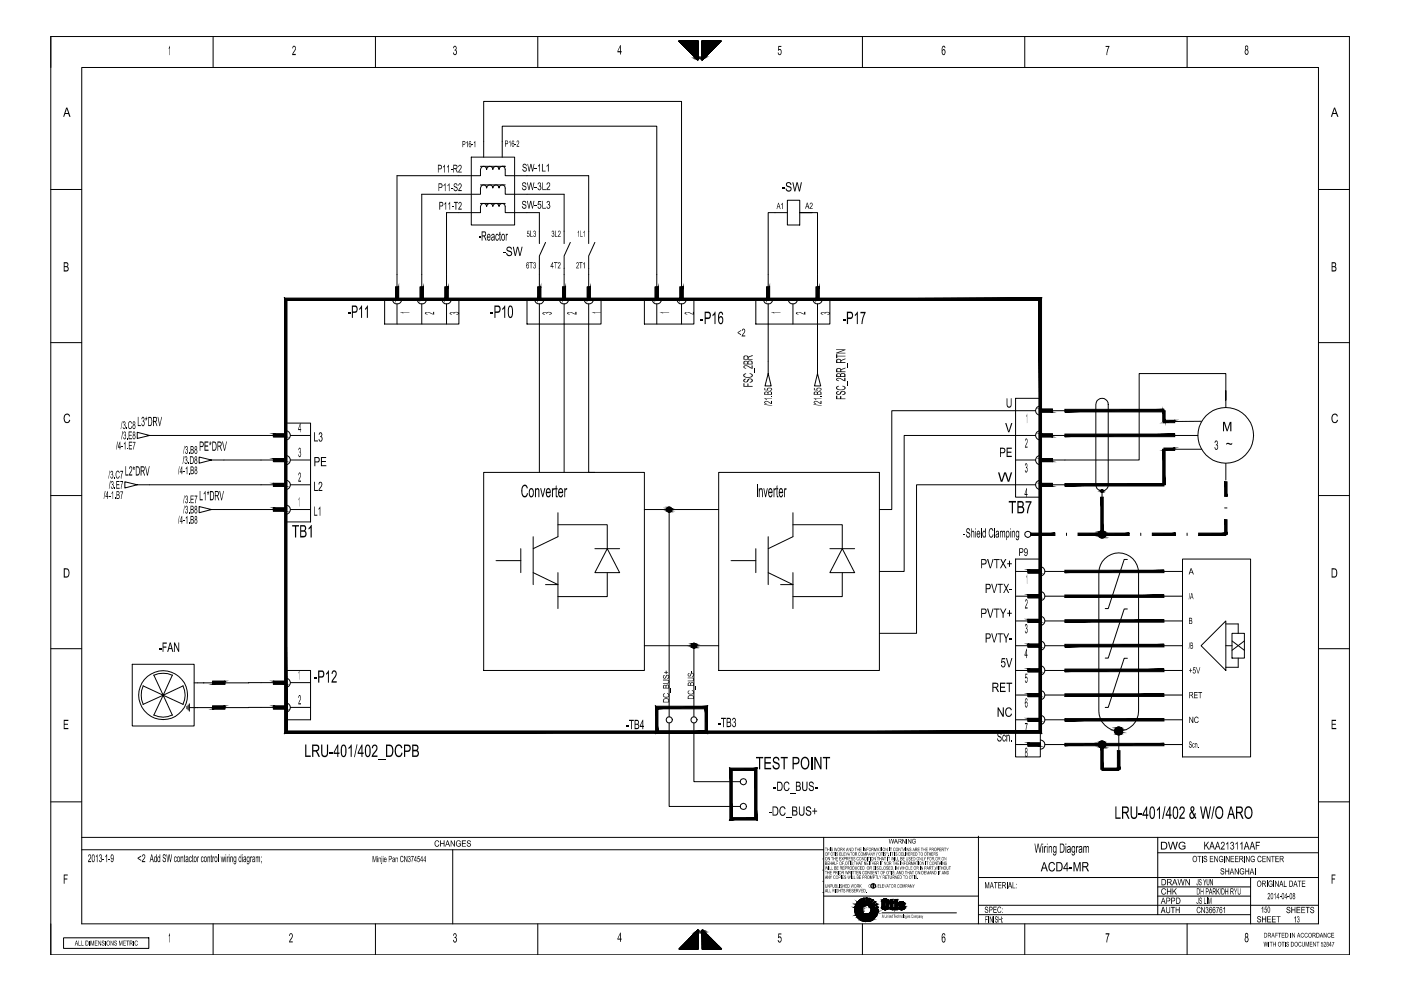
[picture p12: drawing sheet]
<svg xmlns="http://www.w3.org/2000/svg" width="297mm" height="210mm" viewBox="0 0 297 210" stroke-linecap="round" stroke-linejoin="round" font-family="sans-serif">
<!-- layer: LEVEL1 -->
<g fill="none" stroke="#000" stroke-width=".21">
<path d="M10.8 7.7h275.3v194.7h-275.3zM17.3 14.3h262.2v181.6h-262.2zM45.2 7.7v6.6M79.6 7.7v6.6M114 7.7v6.6M182.9 7.7v6.6M217.3 7.7v6.6M251.7 7.7v6.6M99.9 33.3h9.2v14.4h-9.2zM101.9 39.2h5.2M101.9 35.3h5.2M102.5 33.3v-11.8h42v39.3"/>
<path d="M106.5 33.3v-6.5h32.7v34M10.8 40.2h6.5M101.9 43.1h5.2M114.4 51.6v-6.5h-7.3v-1.3a.66 .66 0 0 0-.6-.7 .66 .66 0 0 0-.7 .7 .66 .66 0 0 0-.7-.7 .66 .66 0 0 0-.6 .7 .66 .66 0 0 0-.7-.7 .66 .66 0 0 0-.6 .7 .66 .66 0 0 0-.7-.7 .66 .66 0 0 0-.6 .7v1.3h-7.2v15.7M115.7 51.4l-1.3 2.9v6.5M119.6 51.6v-10.4h-12.5v-1.3a.66 .66 0 0 0-.6-.7 .66 .66 0 0 0-.7 .7 .66 .66 0 0 0-.7-.7 .66 .66 0 0 0-.6 .7 .66 .66 0 0 0-.7-.7 .66 .66 0 0 0-.6 .7 .66 .66 0 0 0-.7-.7 .66 .66 0 0 0-.6 .7v1.3h-12.5v19.6M120.9 51.4l-1.3 2.9v6.5M124.8 51.6v-14.3h-17.7v-1.4a.66 .66 0 0 0-.6-.6 .66 .66 0 0 0-.7 .6 .66 .66 0 0 0-.7-.6 .66 .66 0 0 0-.6 .6 .66 .66 0 0 0-.7-.6 .66 .66 0 0 0-.6 .6 .66 .66 0 0 0-.7-.6 .66 .66 0 0 0-.6 .6v1.4h-17.7v23.5M126.1 51.4l-1.3 2.9v6.5M164.3 45.1h2.6M164.4 45.1h-1.5v15.7M166.9 42.5h2.7v5.2h-2.7z"/>
<path d="M172.2 45.1h-2.6h2.6M172.2 45.1h1.1v15.7M279.5 40.2h6.6M10.8 72.6h6.5M81.5 63.5h15.8v5.2h-15.8zM83.2 63.5a1 1 0 0 0 1 .9 1 1 0 0 0 1-.9M83.9 60.8h.6v2.7h-.6zM84.2 64.4v4.3M88.4 63.5a.97 .97 0 0 0 1 .9 .97 .97 0 0 0 1-.9M89.1 60.8h.7v2.7h-.7zM89.4 64.4v4.3M93.7 63.5a.97 .97 0 0 0 1 .9 .97 .97 0 0 0 .9-.9"/>
<path d="M94.3 60.8h.7v2.7h-.7zM94.7 64.4v4.3M111.7 63.5h15.7v5.2h-15.7zM113.3 63.5a1 1 0 0 0 1 .9 1 1 0 0 0 1-.9M114 60.8h.7v2.7h-.7zM114.4 64.4v35.8M118.6 63.5a1 1 0 0 0 1 .9 1 1 0 0 0 1-.9M119.3 60.8h.6v2.7h-.6zM119.6 64.4v35.8M123.8 63.5a1 1 0 0 0 1 .9 1 1 0 0 0 1-.9M124.5 60.8h.7v2.7h-.7zM124.8 64.4v35.8h1.3"/>
<path d="M136.6 63.5h10.5v5.2h-10.5zM138.3 63.5a.97 .97 0 0 0 .9 .9 .97 .97 0 0 0 1-.9M138.9 60.8h.7v2.7h-.7zM139.2 64.4v4.3M143.5 63.5a.97 .97 0 0 0 1 .9 .97 .97 0 0 0 1-.9M144.2 60.8h.6v2.7h-.6zM144.5 64.4v4.3M160.2 63.5h15.8v5.2h-15.8zM161.9 63.5a1 1 0 0 0 .9 .9 1 1 0 0 0 1-.9M162.5 60.8h.7v2.7h-.7zM162.9 64.4v14.8l.6 2.6h-1.3l.7-2.6M167.1 63.5a1 1 0 0 0 1 .9 1 1 0 0 0 1-.9"/>
<path d="M168.1 64.4v4.3M172.4 63.5a1 1 0 0 0 .9 .9 1 1 0 0 0 1-.9M173 60.8h.7v2.7h-.7zM173.3 64.4v14.8l.7 2.6h-1.3l.6-2.6M279.5 72.6h6.6M31.7 92.3l-2.6-.6v1.3l2.6-.7h26.3M44.8 97.5l-2.6-.6v1.3l2.6-.7h13.2M58 92h2.6v.6h-2.6zM58 97.2h2.6v.7h-2.6zM60.6 89.7h5.2v21h-5.2zM60.6 91.3a1 1 0 0 1 1 1 1 1 0 0 1-1 1M60.6 96.6a1 1 0 0 1 1 1 1 1 0 0 1-1 1"/>
<path d="M61.6 92.3h4.2M61.6 97.5h4.2M215.3 84.5h5.3v20.9h-5.3zM215.3 97.5h4.3M219.6 87.1h-30.5v20.9h-2.6M219.6 92.3h-27.9v28.9h-5.2M220.6 96.6a1 1 0 0 0-1 1 1 1 0 0 0 1 1M220.6 91.3a1 1 0 0 0-1 1 1 1 0 0 0 1 1M220.6 86.1a1 1 0 0 0-1 1 1 1 0 0 0 1 1M220.6 86.7h2.6v.7h-2.6zM220.6 92h2.6v.6h-2.6zM220.6 97.2h2.6v.7h-2.6z"/>
<path d="M223.2 92.3h2.6M223.2 87.1h2.6M232.6 85a1.31 1.31 0 0 1 1.5-.5 1.31 1.31 0 0 1 .9 1.3v17a1.31 1.31 0 0 1-1.3 1.3 1.31 1.31 0 0 1-1.4-1.3v-17zM249.1 92.3h4.9M249.1 95.3h5.6M254.7 89.3l-5.6 .1M259.9 84.8v-2v3.6M259.9 82.8v-3.6h-18.4v18.3h-18.3M259.9 98.3v3.5M10.8 105.1h6.5M29.1 102.8l-2.6-.6v1.3l2.6-.7h28.9M44.8 108l-2.6-.6v1.3l2.6-.7h13.2"/>
<path d="M58 102.5h2.6v.6h-2.6zM58 107.7h2.6v.7h-2.6zM60.6 101.8a1 1 0 0 1 1 1 1 1 0 0 1-1 1M60.6 107.1a.97 .97 0 0 1 1 .9 .97 .97 0 0 1-1 1M61.6 102.8h4.2M61.6 108h4.2M102.5 100.2h34.1v42h-34.1zM105.2 118.9h5.2M110.4 116.3v5.1M113 113.8v10.2M118.3 111.3h10.4v5M118.3 108.7v5.1l-5.3 2.5"/>
<path d="M126.1 116.3h5.3M128.7 116.3l2.7 5.1h-5.3zM136.6 108h5.3v44M141.9 108h10.5M152.4 100.2h34.1v42h-34.1zM155 118.9h5.2M160.2 116.3v5.1M160.5 102.8v2.6M162.9 113.8v10.2M168.1 111.3h10.5v5M168.1 108.7v5.1l-5.2 2.5M176 116.3h5.2"/>
<path d="M178.6 116.3l2.6 5.1h-5.2zM215.3 118.5h5.3v42h-5.3zM218.6 113v.5M219.6 102.8h-25.3v31.5h-7.8M220.6 101.8a1 1 0 0 0-1 1 1 1 0 0 0 1 1M220.6 102.5h2.6v.6h-2.6zM223.2 102.8h2.6M226.1 113v.5M233.5 103.9h.4v.4h-.4zM233.7 104.1v1.3M233.7 113v.5M234.2 118.4a4.2 4.2 0 0 1 4.6-.8 4.2 4.2 0 0 1 2.6 3.8v29.4a4.2 4.2 0 0 1-4.2 4.2 4.2 4.2 0 0 1-4.2-4.2v-29.4a4.2 4.2 0 0 1 1.2-3z"/>
<path d="M239 118.6h-.6l-3.4 10.4h-.7M241.9 113v.5M250.7 118.5h14.4v42h-14.4zM251.7 113v.5M259.6 107.7h.6M259.6 113.3h.6M279.5 105.1h6.6M10.8 137.5h6.5M113 121.4l5.3 2.6h-2.6M118.3 121.4v7.6M128.7 121.4v5.1h-10.4M136.6 136.9h10.5v15.1"/>
<path d="M147.1 136.9h5.3M162.9 121.4l5.2 2.6h-2.6M168.1 121.4v7.6M178.6 121.4v5.1h-10.5M215.3 126.4h2.6M215.3 131.7h2.6M215.3 136.9h2.6M215.3 121.2h2.6M217.9 126.1h2.7v.6h-2.7zM217.9 131.3h2.7v.7h-2.7zM217.9 136.6h2.7v.6h-2.7zM217.9 120.8h2.7v.7h-2.7z"/>
<path d="M220.6 120.2a.97 .97 0 0 1 .9 1 .97 .97 0 0 1-.9 .9M220.6 125.4a.97 .97 0 0 1 .9 1 .97 .97 0 0 1-.9 1M220.6 130.6a1 1 0 0 1 .9 1 1 1 0 0 1-.9 1M220.6 135.9a1 1 0 0 1 .9 1 1 1 0 0 1-.9 1M221.5 126.4h4.3M221.5 131.7h4.3M221.5 136.9h4.3M221.5 121.2h4.3M239 129.1h-.6l-3.4 10.4h-.7M239 139.6h-.6l-3.4 10.4h-.7M246.8 126.4h3.9M246.8 131.7h3.9"/>
<path d="M246.8 136.9h3.9M246.8 121.2h3.9M254.6 136.9l5.3-5.2v10.5zM259.9 136.9h1.3M259.9 132.3h2.6v2M261.2 134.3h2.6v5.2h-2.6zM261.2 135.9l2.6 2M262.5 139.5v2h-2.6M263.8 135.9l-2.6 2M279.5 137.5h6.6M28 140.8h13.2v13.1h-13.2zM30.3 145.4l4.3 2-4.3 2"/>
<path d="M30.4 145.4a4.8 4.8 0 0 0 0 4M32.6 151.6a4.4 4.4 0 0 0 3.9 0M32.6 151.6l2-4.2 1.9 4.2M32.6 143.2a4.8 4.8 0 0 1 3.9 0M32.6 143.1l2 4.3 1.9-4.3M38.8 145.4a4.4 4.4 0 0 1 0 4M38.8 145.4l-4.2 2 4.2 2M41.2 144.8h3.8M41.4 150h.5M41.8 150h3.2M45.1 144.4h2.6v.7h-2.6zM45.1 149.7h2.6v.6h-2.6z"/>
<path d="M52.7 144.7v.1M52.7 150h.1M58 144.4h2.6v.7h-2.6zM58 149.7h2.6v.6h-2.6zM58 144.7l-10.3 .1M58 150h-10.3M60.6 143.8a1 1 0 0 1 1 1 1 1 0 0 1-1 1M60.6 149a1 1 0 0 1 1 1 1 1 0 0 1-1 1M60.6 142.2h5.2v10.4h-5.2zM61.6 144.7h4.2M61.6 150h4.2M141.9 153.3v17.7h15"/>
<path d="M147.1 153.3v12.4h9.8M215.3 142.2h2.6M215.3 147.4h2.6M215.3 152.6h2.6M215.3 157.9h2.6M217.9 141.8h2.7v.7h-2.7zM217.9 147.1h2.7v.6h-2.7zM217.9 152.3h2.7v.7h-2.7zM217.9 157.5h2.7v.7h-2.7zM220.6 141.1a1 1 0 0 1 .9 1 1 1 0 0 1-.9 1M220.6 146.4a1 1 0 0 1 .9 1 1 1 0 0 1-.9 1M220.6 151.6a1 1 0 0 1 .9 1 1 1 0 0 1-.9 1"/>
<path d="M220.6 156.9a.97 .97 0 0 1 .9 1 .97 .97 0 0 1-.9 .9M221.5 142.2h4.3M221.5 147.4h4.3M221.5 152.6h4.3M221.5 157.9h4.3M237.2 155v4.2M246.8 142.2h3.9M246.8 147.4h3.9M246.8 152.6h3.9M246.8 157.9h3.9M10.8 170h6.5M17.3 177.5h262.2"/>
<path d="M174.6 177.5v18.4M207.4 177.3v18.6M245.5 177.5v16.4M279.5 170h6.6M13.5 198.8h18.1v2.3h-18.1zM17.3 180.2h157.3M45.2 195.9v6.5M79.6 195.9v6.5M96 180.2v15.7M114 195.9v6.5M174.5 182.1h.1M174.5 184.5h.1"/>
<path d="M174.5 186.9h.1M174.5 189.2h.1M174.6 190h32.8M181.2 192.7h1.2l-1.2 .1zM181.2 192.8l1.2-.1 .3 .1zM181.2 192.8h1.5zM181.2 192.9h1.1l-1.1 .1zM181.2 192.9l1.5-.1zM181.2 193.3l1.1-.4 .5 .2zM181.2 193.3l1.6-.2-.5 .2zM181.2 193.3h1.1l-1 .1zM181.3 192.4l1.1 .3h-1.2v.3l1.1-.1-1.1 .4"/>
<path d="M181.3 192.3l1.3 .1h-1.3zM181.3 192.4h1.3l.2 .1zM181.3 192.4l1.5 .1-.4 .2zM181.3 193.4l1-.1-1 .2zM181.3 193.6l1-.3-.8 .6M181.3 193.5l1-.2-1 .3zM181.4 192l-.1 .3zM181.4 192l1.2 .4-1.3-.1zM181.5 191.8l1.1 .6-1.2-.4M181.5 191.8l1.2 .4-.1 .2zM181.5 193.9l1.4-.5-.5 .3zM181.5 193.9l.8-.6 .6 .1z"/>
<path d="M181.5 193.9l.9-.2-.9 .3zM181.5 194l.9-.3zM181.5 194.1l.9-.4-.8 .5zM181.6 194.2l.8-.5-.6 .7M181.7 191.5l-.2 .2zM181.7 191.5l-.2 .3zM181.7 191.5l1 .7-1.2-.4zM181.8 194.4l1.6-.6zM181.8 194.4l.8-.3-.7 .4zM181.8 191.3l.9 .9-1-.7M181.8 191.3l.3-.3 .9 .9zM181.8 191.3l1.2 .6-.3 .3z"/>
<path d="M181.9 194.5l.7-.4-.6 .5zM181.9 191.2l-.1 .1 .3-.3zM182 194.6l.6-.5-.5 .6zM182.1 194.7l.5-.6-.3 .8M182.1 191l-.2 .2zM182.3 194.9l.6-.5-.6 .5zM182.3 190.8l.7 1.1-.9-.9M182.3 190.8l.3-.2zM182.3 190.8l.3-.2 .7 1.3zM182.3 190.8l1 1.1h-.3zM182.3 192.9l.4-.1 .1 .3zM182.3 193.3l.5-.2 .1 .3z"/>
<path d="M182.3 194.9l.6-.5-.4 .6zM182.4 192.7l.4-.2-.1 .3zM182.4 190.8l.2-.2zM182.4 193.7l.7-.1 .3 .2zM182.4 193.7l.5-.3 .2 .2zM182.4 193.7l1 .1-1.6 .6zM182.6 192.4l.4-.2-.2 .3zM182.6 195.1l.3-.7-.1 .8M182.6 194.1l2.7-.1 .4 .3zM182.6 194.1l3.3-.1zM182.6 194.1l1.1-.3 2.2 .2zM182.6 194.1l.8-.3h.3z"/>
<path d="M182.6 194.1l3.1 .2-2.8 .1zM182.6 194.1l.3 .3-.6 .5zM182.7 192.2l.3-.3 .2 .1zM182.7 192.2l.5-.2zM182.7 192.2h.3l-.4 .2zM182.9 195.9v6.5M182.9 190.5l.4 1.4-.7-1.3M182.9 190.5h.3zM182.9 190.5h.3l.4 1.4zM182.9 190.5l.7 1.4h-.3zM182.9 194.4h1.9l-.4 .2zM182.9 194.4l2.8-.1z"/>
<path d="M182.9 194.4l-.3 .7-.1-.1zM182.9 194.4l1.5 .2h-1zM182.9 194.4l.5 .2-.6 .6zM183 190.5h.2zM183 191.9h.5zM183.3 195.3l.1-.7 .1 .7h.5l-.1-.7 .2 .7M183.3 191.9h.6zM183.4 194.6h1zM183.4 194.6l-.4 .6h-.2zM183.4 194.6l-.3 .7-.1-.1zM183.4 194.6l-.1 .7h-.2zM183.4 194.6h.5l-.4 .7z"/>
<path d="M183.5 195.3h.5zM183.5 195.3l.3 .1zM183.6 190.4v1.5l-.4-1.4M183.6 190.4h.3v1.5l.3-1.4M183.6 190.4h.2zM183.6 190.4h.2l-.2 1.5zM183.7 193.8h2.3zM183.7 193.8h2.3l-.1 .2zM183.8 190.4l-.2 1.5zM183.9 190.4v1.5h-.3zM183.9 194.6h.5l.2 .6zM183.9 194.6l.7 .6-.5 .1z"/>
<path d="M183.9 194.6l.1 .7h-.5zM183.9 191.9l.2 .1M184 193.8l.2-.1 1.8 .1zM184.1 195.3l.4-.1zM184.1 195.3l.5-.1zM184.2 190.5l-.3 1.4zM184.2 193.7l.3-.2h1.6zM184.2 193.7l1.9-.2-.1 .3zM184.3 190.5l-.4 1.4zM184.3 192.2l1.3-.9zM184.3 192.2l1.3-1zM184.3 192.2l1.2-1z"/>
<path d="M184.4 192.2l1.2-.9zM184.4 194.6l.4-.2 .4 .4zM184.4 194.6l.8 .2-.4 .3zM184.4 190.5l-.5 1.4zM184.5 193.5l1.7-.2zM184.5 193.5h1.6zM184.5 190.5l-.5 1.4zM184.5 190.5l-.4 1.5zM184.5 192.4l1.4-.6zM184.5 192.4l1.4-.7zM184.5 190.5l-.4 1.5M184.6 192.4l1.3-.6z"/>
<path d="M184.6 192.6l1.6-.2zM184.6 192.6l1.5-.3zM184.6 193.2l1.6-.3v.1zM184.6 193.2l1.6-.2v.3zM184.6 193.2l1.6 .1-1.7 .2zM184.6 192.6l.1 .1M184.7 192.9h1.5l-.1 .5M184.7 192.7l1.5-.3zM184.7 192.9h1.5l-1.6 .3zM184.8 195.1l-.4-.5 .2 .6M184.8 195.1l.3-.2zM184.8 195.1l.4-.3z"/>
<path d="M184.8 194.4l.9-.1-.1 .1zM184.8 194.4h.8l-.3 .3zM184.9 190.7l-.8 1.3zM184.9 190.7l-.8 1.3M185 190.8l-.9 1.2zM185.1 190.8l-1 1.2zM185.1 190.8l-.9 1.3zM185.1 190.8l-.8 1.3zM185.1 190.8l-.8 1.3M185.3 194h.6l-.1 .1zM185.3 194.7l-.5-.3 .4 .4M185.4 191.1l-1.1 1.1"/>
<path d="M185.5 194.6l.1-.2-.3 .3zM185.6 191.3l-1.1 1M185.6 193.4l.6-.1-.1 .1zM185.8 194.1l-.5-.1 .4 .3M185.9 191.6l-1.4 .8M185.9 191.8l-1.3 .7M186.1 193.4h-.5l.5 .1M186.1 192.3l.1 .1M186.1 192.3l-1.5 .3M186.2 192.4l-1.5 .3M187 192.4l.2 .3M187 191h1.4z"/>
<path d="M187 191.1l.6-.1zM187 191.1l.6-.1-.6 .1M187 191h.7zM187 191h.6zM187 191.1h.5h-.5M187 191.1h.5zM187 191.1h.6zM187 192.4h.5h-.5M187 192.4h.6zM187 192.4h.5zM187 192.5h.7zM187 192.5h.6h-.6"/>
<path d="M187 192.5h.6zM187 192.5l.6-.1zM187 192.5l.6-.1-.6 .1M187 192.5h1.4zM187 191.1v1.3M187 193.5h15.8M187 192.5l.5-.2-.3 .4M187 190.9h1.3zM187 192.5h1.3zM187.1 190.9h1.2zM187.1 192.6l1.2-.1zM187.1 192.6h1.2z"/>
<path d="M187.1 192.6l1.1 .1zM187.1 190.8h1.1zM187.1 192.7h1.1zM187.2 190.8l.3 .4-.5-.3M187.2 190.8l-.2 .3M187.2 190.8l.9-.1zM187.2 190.8h1zM187.2 192.7h1zM187.3 190.7h.7zM187.3 190.7h.8zM187.3 192.8l.9-.1zM187.3 192.8h.8z"/>
<path d="M187.3 192.8h.7zM187.3 190.7l.7-.1zM187.4 190.6h.6M187.4 192.8h.6M187.4 190.6h.4zM187.4 190.6h.6zM187.4 192.8h.6zM187.4 192.8l.4 .1zM187.5 192.4l.1-1.4 .2 .1v1.3M187.5 192.4l.1 .1 .2-.1M187.5 190.6h.3zM187.5 191.1h-.5h.5"/>
<path d="M187.5 191.1v1.3h-.5zM187.5 191.1l-.5 1.3zM187.5 192.4h-.5h.5M187.5 192.9h.3zM187.6 191.1h-.6h.6M187.6 192.4h-.6h.6M187.6 190.6h.2zM187.6 192.9h.2zM187.7 191h.7zM187.7 192.5h.7zM187.7 192.5l.7-.1zM187.8 192.4h.6z"/>
<path d="M187.8 191h.6zM187.8 191.1l.6-.1zM187.8 191.1h.6h-.6M187.8 191.1h.6zM187.8 192.4h.6h-.6M187.8 191.1h.6l-.6 1.3zM188.2 190.8l-.4 .4 .5-.3M188.2 190.8l.1 .1M188.3 190.9l.1 .2M188.3 192.5l-.1 .2M188.4 191h-.7h.7M188.4 191.1h-.6h.6"/>
<path d="M188.4 192.4h-.6h.6M188.4 192.4l-.7 .1 .7-.1M188.4 192.4l-.1 .1-.5-.2 .4 .4M188.4 191.1l-.6 1.3 .6-1.3M188.4 191.1v1.3h-.6zM188.4 191.1v1.3M188.6 191.6l.9-.4zM188.6 191.2h.2l-.2 .4zM188.6 191.2v.4M188.6 191.6h.2M188.8 192.4h.4v.5M188.8 192.4l.2 .4 .2 .1"/>
<path d="M188.8 190.7h.5l-.5 .5zM188.8 191.2l.5-.5v.5zM188.8 191.2h.5l-.7 .4zM188.8 191.6l.7-.4-.2 .4zM188.8 191.6h.5l-.5 .8zM188.8 192.4h.5zM188.8 192.4l.5 .1-.5 .1zM188.8 190.7v.5h-.2M188.8 191.6v.8M188.8 190.7h.5v.5M188.8 192.6l.7-.1zM188.8 192.6l.6-.1z"/>
<path d="M188.8 192.6l.5-.1zM188.8 192.6l.7-.1-.6 .2zM188.9 192.7l.6-.2-.5 .3zM189 192.8l.5-.3-.3 .4zM189.2 192.9h.3M189.3 191.6v.8h-.5zM189.3 191.2h.2M189.4 192.5h.1M189.5 191.2v.4h-.2zM189.5 192.5v.4h-.3zM189.5 191.6h-.2v.8M189.5 191.2v.4"/>
<path d="M189.5 192.5v.4M189.8 191.2h.5v1.7M189.8 190.7h.5v.4h-.5zM189.8 190.7h.5l-.5 .4zM189.8 191.1l.5-.4v.4zM189.8 191.2h.5l-.5 1.7zM189.8 191.2v1.7h.5M190.3 191.2v1.7h-.5zM190.5 192.4h.4l.2 .1 .3-.1M190.5 191.6h.5h-.5M190.5 191.6h.5zM190.5 191.7l.4-.1-.4 .1"/>
<path d="M190.5 191.6h.4zM190.5 191.7l.4-.1zM190.5 191.7h.4h-.4M190.5 191.7h.4zM190.5 191.7h.5zM190.5 192.4h.4zM190.5 192.5l.4-.1-.4 .1M190.5 192.5l.4-.1zM190.5 192.5h.5zM190.5 192.4v.2M190.5 191.5v.4M190.5 191.6h.6z"/>
<path d="M190.5 191.6h.6h-.6M190.5 191.5l.6 .1zM190.5 191.5h1.3zM190.5 191.8h.5h-.5M190.5 191.8l.5-.1zM190.5 191.8h.5zM190.5 191.9l.5-.1zM190.5 192.5h.5h-.5M190.5 192.6h1.3zM190.5 192.6l.6-.1zM190.5 192.6l.6-.1-.6 .1M190.6 191.4l1.2 .1z"/>
<path d="M190.6 191.9l.4-.1zM190.6 192.7l1.2-.1zM190.6 192.7h1.1zM190.6 191.4h1.1zM190.6 191.4l1-.1zM190.7 192l.6 .4M190.7 191.3h.9zM190.7 192l.3-.2zM190.7 192.7h1zM190.7 192.7h.9zM190.7 192.7l.9 .1zM190.7 191.3h.8z"/>
<path d="M190.7 192l.3-.2 .5 .2zM190.7 192h.8h-.8M190.7 192l.9 .1zM190.7 192l.9 .1-.3 .2zM190.7 192.8h.9zM190.7 192.8h.8zM190.8 191.3h.6zM190.8 191.3h.7zM190.8 192.8h.7zM190.9 192.8h.5M190.9 191.3h.5M190.9 191.3h.5z"/>
<path d="M190.9 192.8h.6zM190.9 192.8h.5zM191 191.2h.3zM191 191.2l.4 .1zM191 192.9l.4-.1zM191 192.9h.3zM191 191.6h-.5h.5M191 192.5h-.5h.5M191.1 191.2h.1zM191.1 191.2h.2zM191.1 192.9h.2zM191.1 192.9h.1z"/>
<path d="M191.1 191.6l.7-.1zM191.1 192.5h.7zM191.1 192.5l.7 .1zM191.2 191.6l.6-.1zM191.2 192.5h.6zM191.2 191.6h.6zM191.3 191.6h.5zM191.3 192.3l.5-.1zM191.3 192.3l.4-.1zM191.3 192.3l.3-.2zM191.3 192.3l.3-.2-.3 .2M191.3 192.3h.5z"/>
<path d="M191.3 192.5h.5zM191.3 192.4h.5zM191.3 192.4h.5h-.5M191.3 192.4l.5 .1zM191.4 191.6h.4zM191.4 191.7l.4-.1zM191.4 191.7h.4zM191.4 192.4h.4zM191.4 192.4h.4h-.4M191.6 192.1l-.3 .4 .5-.3M191.8 192.2v.4M191.8 191.5v.2h-.4l-.1-.1h-.4l.9 .6"/>
<path d="M191.8 191.5l-.6 .1 .6-.1M191.8 191.6h-.5h.5M191.8 192.5h-.6h.6M191.8 191.6h-.4h.4M191.8 192.4h-.4h.4M191.8 192.5h-.5h.5M207.4 193.9h57.7M207.4 191.9h72.1M207.4 186.1h72.1M217.3 195.9v6.5M245.5 180.8h34M245.5 190h19.6"/>
<path d="M245.5 188h19.6M251.7 195.9v6.5M265.1 186.1v9.8"/>
<circle cx="259.9" cy="92.3" r="5.9"/>
<circle cx="217.9" cy="113.3" r=".64"/>
<circle cx="34.6" cy="147.4" r="5.2"/>
<circle cx="141.9" cy="152.6" r=".67"/>
<circle cx="147.1" cy="152.6" r=".67"/>
<circle cx="237.2" cy="155" r=".82"/>
<circle cx="157.6" cy="171" r=".64"/>
<circle cx="157.6" cy="165.7" r=".64"/>
<circle cx="185.1" cy="187.8" r=".5"/>
</g>
<g fill="#000" stroke="#000" stroke-width=".21">
<path d="M233.4 104.1h.5v.2zM233.5 103.9h.4zM236.6 155.6h1.2l-.3 .1zM236.9 154.2h.6zM147.9 197.3l.1-.1zM148.9 197.3l.1-.1zM181.3 192.2v.1zM181.4 192l-.1 .2zM181.5 191.7v.1zM181.7 191.5l-.1 .1zM181.7 191.5l-.2 .2zM181.9 191.2l-.1 .1z"/>
<path d="M182 191.1l-.1 .1zM182.1 191l-.1 .1zM182.1 191l-.2 .2zM182.3 190.8h.1zM182.6 190.6l-.1 .1zM182.4 190.8l.2-.2zM183 190.5h.1zM183.6 190.4h.2l-.2 1.5zM183.6 190.4h.2zM183.8 190.4l-.2 1.5zM184.2 190.5l-.3 1.4zM184.1 195.3h.2z"/>
<path d="M184.4 190.5l-.5 1.4zM184.3 190.5l-.4 1.4zM184.3 195.3l.2-.1zM184.5 190.5l-.6 1.4zM184.5 190.5l-.5 1.4zM184.7 192.9h1.5l-1.6 .3zM184.9 190.8l-.8 1.2zM184.8 195.1l.1-.1zM185 190.8l-.9 1.2zM185.1 190.8l-1 1.2zM185.1 190.8l-.9 1.2zM185.1 190.8l-.9 1.3z"/>
<path d="M184.9 195l.2-.1zM184.3 192.2l1.2-1zM185.5 194.6l-.2 .1zM185.6 194.4l-.1 .2zM185.6 193.4l.6-.1-.1 .1zM187 191h1.4zM187 191h.7zM187 192.5h1.4zM187 192.5h.3v.2zM187 190.9h1.3zM187 192.5h1.3zM187.1 190.8l.2 .1z"/>
<path d="M187.1 190.9h1.2zM187.1 192.6h1.2zM187.1 192.6l1.1 .1zM187.1 190.8h1.1zM187.1 192.7h1.1zM187.1 190.8h.2zM187.2 192.7h1zM187.2 190.8l.9-.1zM187.3 192.8h.8zM187.3 192.8h.7zM187.3 190.7h.7zM187.3 190.7l.7-.1z"/>
<path d="M187.4 192.8h.6zM187.4 192.8l.4 .1zM187 192.5l.5-.2-.2 .2zM187.4 190.6h.4zM187 191.1l.6-.1zM187.5 191.1l-.5 1.3zM187.5 192.9h.3zM187.5 190.6h.3zM187.6 192.9h.2zM187 192.5h.7zM187.6 190.6h.2zM187.7 192.5h.7z"/>
<path d="M187.8 192.3l.5 .2h-.2zM187.4 190.6h.6zM187.3 190.7h.8zM188.1 192.5h.2v.2zM188.1 190.8l.2 .1zM187.2 190.8h1zM188.1 190.8h.2zM187.3 192.8l.9-.1zM187.1 192.6l1.2-.1zM187.7 191h.7zM187.8 192.4h.6zM187.8 192.5l.6-.1z"/>
<path d="M187.7 192.5l.7-.1zM188.4 191.1l-.6 1.3zM188.6 191.2h.2l-.2 .4zM188.8 190.7h.5l-.5 .5zM188.8 191.2h.5l-.7 .4zM188.8 191.6h.5l-.5 .8zM188.8 192.7h.4v.1zM188.8 191.2l.5-.5v.5zM188.6 191.6l.9-.4zM188.8 192.6l.7-.1zM188.8 191.6l.7-.4-.2 .4zM189.5 191.2v.4h-.2z"/>
<path d="M189.5 192.5v.4h-.3zM189.8 190.7h.5l-.5 .4zM189.8 191.2h.5l-.5 1.7zM189.8 191.1l.5-.4v.4zM190.3 191.2v1.7h-.5zM190.5 191.7h.4zM190.5 192.4h.4zM190.5 191.5h1.3zM190.5 192.6h1.3zM190.6 191.4l1.2 .1zM190.6 192.7h1.1zM190.6 191.4h1.1z"/>
<path d="M190.6 191.4l1-.1zM190.7 192.7h.9zM190.7 192.7l.9 .1zM190.7 191.3h.9zM190.7 192h.8zM190.7 192l.9 .1zM190.7 192.8h.9zM190.7 192.8h.8zM190.7 191.3h.8zM190.8 192.8h.7zM190.8 191.3h.6zM190.9 192.8h.5z"/>
<path d="M190.5 191.7l.4-.1zM191 191.2l.4 .1zM190.9 191.3h.5zM190.7 192l.3-.2zM191 192.9h.3zM190.5 191.6h.6zM190.5 192.6l.6-.1zM191.1 191.2h.2zM191 191.2h.3zM191.1 192.9h.1zM191.1 191.2h.1zM191.1 192.9h.2z"/>
<path d="M191.4 191.7h.4zM191.4 192.4h.4zM190.8 191.3h.7zM191 192.9l.4-.1zM190.9 192.8h.6zM191.6 192.2h.2zM191.3 192.3l.3-.2zM191.6 192.1l.1 .1zM191.3 192.3l.4-.1zM190.7 192.7h1zM191.1 191.6l.7-.1zM191.2 191.6l.6-.1z"/>
<path d="M191.2 192.5h.6zM190.6 192.7l1.2-.1zM191.4 191.7l.4-.1z"/>
<path d="M144 8.6l-.1 .1 4.1 4zM143.9 8.7l4.1 4h-.1z"/>
<path d="M147.9 8.7v4h.2zM147.9 8.7h.2v4z"/>
<path d="M143.9 8.7l4.1-.1zM143.9 8.6h4.1z"/>
<path d="M144 8.8h4v-.1zM144 8.7h4l-4 .1z"/>
<path d="M144.1 8.9h3.9v-.1zM144.1 8.8h3.9l-3.9 .1z"/>
<path d="M144.2 9h3.8v-.2zM144.2 8.8h3.8l-3.8 .2z"/>
<path d="M144.3 9.1h3.7v-.2zM144.3 8.9h3.7l-3.7 .2z"/>
<path d="M144.4 9.1h3.6v-.1zM144.4 9h3.6l-3.6 .1z"/>
<path d="M144.5 9.2h3.5v-.1zM144.5 9.1h3.5l-3.5 .1z"/>
<path d="M144.5 9.3h3.5v-.1zM144.5 9.2h3.5l-3.5 .1z"/>
<path d="M144.6 9.4l3.4-.1zM144.6 9.3h3.4z"/>
<path d="M144.7 9.4h3.3zM144.7 9.4h3.3z"/>
<path d="M144.8 9.5l3.2-.1zM144.8 9.4h3.2z"/>
<path d="M144.8 9.6h3.2v-.1zM144.8 9.5h3.2l-3.2 .1z"/>
<path d="M144.9 9.7h3.1v-.1zM144.9 9.6h3.1l-3.1 .1z"/>
<path d="M145 9.8h3v-.1zM145 9.7h3l-3 .1z"/>
<path d="M145.1 9.9h2.9v-.2zM145.1 9.7h2.9l-2.9 .2z"/>
<path d="M145.2 9.9h2.8v-.1zM145.2 9.8h2.8l-2.8 .1z"/>
<path d="M145.3 10h2.7v-.1zM145.3 9.9h2.7l-2.7 .1z"/>
<path d="M145.3 10.1l2.7-.1zM145.3 10h2.7z"/>
<path d="M145.4 10.2l2.6-.1zM145.4 10.1h2.6z"/>
<path d="M145.5 10.2h2.5zM145.5 10.2h2.5z"/>
<path d="M145.6 10.3h2.4v-.1zM145.6 10.2h2.4l-2.4 .1z"/>
<path d="M145.6 10.4h2.4v-.1zM145.6 10.3h2.4l-2.4 .1z"/>
<path d="M145.7 10.5h2.3v-.1zM145.7 10.4h2.3l-2.3 .1z"/>
<path d="M145.8 10.6h2.2v-.1zM145.8 10.5h2.2l-2.2 .1z"/>
<path d="M145.9 10.7h2.1v-.2zM145.9 10.5h2.1l-2.1 .2z"/>
<path d="M146 10.8h2v-.2zM146 10.6h2l-2 .2z"/>
<path d="M146.1 10.8h1.9v-.1zM146.1 10.7h1.9l-1.9 .1z"/>
<path d="M146.1 10.9l1.9-.1zM146.1 10.8h1.9z"/>
<path d="M146.2 11l1.8-.1zM146.2 10.9h1.8z"/>
<path d="M146.3 11h1.7zM146.3 11h1.7z"/>
<path d="M146.4 11.1h1.6v-.1zM146.4 11h1.6l-1.6 .1z"/>
<path d="M146.4 11.2h1.6v-.1zM146.4 11.1h1.6l-1.6 .1z"/>
<path d="M146.5 11.3h1.5v-.1zM146.5 11.2h1.5l-1.5 .1z"/>
<path d="M146.6 11.4h1.4v-.1zM146.6 11.3h1.4l-1.4 .1z"/>
<path d="M146.7 11.5h1.3v-.2zM146.7 11.3h1.3l-1.3 .2z"/>
<path d="M146.8 11.6h1.2v-.2zM146.8 11.4h1.2l-1.2 .2z"/>
<path d="M146.9 11.6h1.1v-.1zM146.9 11.5h1.1l-1.1 .1z"/>
<path d="M147 11.7l1-.1zM147 11.6h1z"/>
<path d="M147 11.8l1-.1zM147 11.7h1z"/>
<path d="M147.1 11.9l.9-.1zM147.1 11.8h.9z"/>
<path d="M147.2 11.9h.8v-.1zM147.2 11.8h.8l-.8 .1z"/>
<path d="M147.2 12h.8v-.1zM147.2 11.9h.8l-.8 .1z"/>
<path d="M147.3 12.1h.7v-.1zM147.3 12h.7l-.7 .1z"/>
<path d="M147.4 12.2h.6v-.1zM147.4 12.1h.6l-.6 .1z"/>
<path d="M147.5 12.3h.5v-.2zM147.5 12.1h.5l-.5 .2z"/>
<path d="M147.6 12.4h.4v-.2zM147.6 12.2h.4l-.4 .2z"/>
<path d="M147.7 12.4l.3-.1zM147.7 12.3h.3z"/>
<path d="M147.7 12.5l.3-.1zM147.7 12.4h.3z"/>
<path d="M147.8 12.6l.2-.1zM147.8 12.5h.2z"/>
<path d="M148 12.5l-.1 .2zM147.9 12.5v.2z"/>
<path d="M148.8 8.7v4h.1zM148.8 8.7h.1v4z"/>
<path d="M148.9 12.5v.2zM148.9 12.5v.2z"/>
<path d="M148.9 12.6l.1-.1zM148.9 12.5h.1z"/>
<path d="M148.9 12.5l.2-.1zM148.9 12.4h.2z"/>
<path d="M148.9 12.4l.3-.1zM148.9 12.3h.3z"/>
<path d="M148.9 12.4h.4v-.2zM148.9 12.2h.4l-.4 .2z"/>
<path d="M148.9 12.3h.5v-.2zM148.9 12.1h.5l-.5 .2z"/>
<path d="M148.9 12.2h.6v-.1zM148.9 12.1h.6l-.6 .1z"/>
<path d="M148.9 12.1h.6v-.1zM148.9 12h.6l-.6 .1z"/>
<path d="M148.9 12h.7v-.1zM148.9 11.9h.7l-.7 .1z"/>
<path d="M148.9 11.9h.8v-.1zM148.9 11.8h.8l-.8 .1z"/>
<path d="M148.9 11.9l.8-.1zM148.9 11.8h.8z"/>
<path d="M148.9 11.8l.9-.1zM148.9 11.7h.9z"/>
<path d="M148.9 11.7l1-.1zM148.9 11.6h1z"/>
<path d="M148.9 11.6h1.1v-.1zM148.9 11.5h1.1l-1.1 .1z"/>
<path d="M148.9 11.6h1.2v-.2zM148.9 11.4h1.2l-1.2 .2z"/>
<path d="M148.9 11.5h1.3v-.2zM148.9 11.3h1.3l-1.3 .2z"/>
<path d="M148.9 11.4h1.3v-.1zM148.9 11.3h1.3l-1.3 .1z"/>
<path d="M148.9 11.3h1.4v-.1zM148.9 11.2h1.4l-1.4 .1z"/>
<path d="M148.9 11.2h1.5v-.1zM148.9 11.1h1.5l-1.5 .1z"/>
<path d="M148.9 11.1h1.6v-.1zM148.9 11h1.6l-1.6 .1z"/>
<path d="M148.9 11h1.7zM148.9 11h1.7z"/>
<path d="M148.9 11l1.7-.1zM148.9 10.9h1.7z"/>
<path d="M148.9 10.9l1.8-.1zM148.9 10.8h1.8z"/>
<path d="M148.9 10.8h1.9v-.1zM148.9 10.7h1.9l-1.9 .1z"/>
<path d="M148.9 10.8h2v-.2zM148.9 10.6h2l-2 .2z"/>
<path d="M148.9 10.7h2.1v-.2zM148.9 10.5h2.1l-2.1 .2z"/>
<path d="M148.9 10.6h2.1v-.1zM148.9 10.5h2.1l-2.1 .1z"/>
<path d="M148.9 10.5h2.2v-.1zM148.9 10.4h2.2l-2.2 .1z"/>
<path d="M148.9 10.4h2.3v-.1zM148.9 10.3h2.3l-2.3 .1z"/>
<path d="M148.9 10.3h2.4v-.1zM148.9 10.2h2.4l-2.4 .1z"/>
<path d="M148.9 10.2h2.5zM148.9 10.2h2.5z"/>
<path d="M148.9 10.2l2.5-.1zM148.9 10.1h2.5z"/>
<path d="M148.9 10.1l2.6-.1zM148.9 10h2.6z"/>
<path d="M148.9 10h2.7v-.1zM148.9 9.9h2.7l-2.7 .1z"/>
<path d="M148.9 9.9h2.8v-.1zM148.9 9.8h2.8l-2.8 .1z"/>
<path d="M148.9 9.9h2.9v-.2zM148.9 9.7h2.9l-2.9 .2z"/>
<path d="M148.9 9.8h2.9v-.1zM148.9 9.7h2.9l-2.9 .1z"/>
<path d="M148.9 9.7h3v-.1zM148.9 9.6h3l-3 .1z"/>
<path d="M148.9 9.6h3.1v-.1zM148.9 9.5h3.1l-3.1 .1z"/>
<path d="M148.9 9.5l3.2-.1zM148.9 9.4h3.2z"/>
<path d="M148.9 9.4h3.3zM148.9 9.4h3.3z"/>
<path d="M148.9 9.4l3.3-.1zM148.9 9.3h3.3z"/>
<path d="M148.9 9.3h3.4v-.1zM148.9 9.2h3.4l-3.4 .1z"/>
<path d="M148.9 9.2h3.5v-.1zM148.9 9.1h3.5l-3.5 .1z"/>
<path d="M148.9 9.1h3.6v-.1zM148.9 9h3.6l-3.6 .1z"/>
<path d="M148.9 9.1h3.6v-.2zM148.9 8.9h3.6l-3.6 .2z"/>
<path d="M148.9 9h3.7v-.2zM148.9 8.8h3.7l-3.7 .2z"/>
<path d="M148.9 8.9h3.8v-.1zM148.9 8.8h3.8l-3.8 .1z"/>
<path d="M148.9 8.8h3.9v-.1zM148.9 8.7h3.9l-3.9 .1z"/>
<path d="M148.9 8.7l4-.1zM148.9 8.6h4z"/>
<path d="M152.8 8.6l-3.9 4.1 4-4zM148.8 12.7l4-4.1-3.9 4.1z"/>
<path d="M84.5 60.8l-.6 2.7h.6zM83.9 60.8h.6l-.6 2.7z"/>
<path d="M89.8 60.8l-.7 2.7h.7zM89.1 60.8h.7l-.7 2.7z"/>
<path d="M95 60.8l-.7 2.7h.7zM94.3 60.8h.7l-.7 2.7z"/>
<path d="M114.7 60.8l-.7 2.7h.7zM114 60.8h.7l-.7 2.7z"/>
<path d="M119.9 60.8l-.6 2.7h.6zM119.3 60.8h.6l-.6 2.7z"/>
<path d="M125.2 60.8l-.7 2.7h.7zM124.5 60.8h.7l-.7 2.7z"/>
<path d="M139.6 60.8l-.7 2.7h.7zM138.9 60.8h.7l-.7 2.7z"/>
<path d="M144.8 60.8l-.6 2.7h.6zM144.2 60.8h.6l-.6 2.7z"/>
<path d="M163.2 60.8l-.7 2.7h.7zM162.5 60.8h.7l-.7 2.7z"/>
<path d="M173.7 60.8l-.7 2.7h.7zM173 60.8h.7l-.7 2.7z"/>
<path d="M58 92l2.6 .6v-.6zM58 92l2.6 .6h-2.6z"/>
<path d="M58 97.2l2.6 .7v-.7zM58 97.2l2.6 .7h-2.6z"/>
<path d="M220.6 86.7v.7h2.6zM220.6 86.7h2.6v.7z"/>
<path d="M220.6 92v.6h2.6zM220.6 92h2.6v.6z"/>
<path d="M220.6 97.2v.7h2.6zM220.6 97.2h2.6v.7z"/>
<path d="M225.8 86.8v.5l21-.5zM225.8 87.3l21-.5v.5z"/>
<path d="M225.8 92v.6l23.3-.6zM225.8 92.6l23.3-.6v.6z"/>
<path d="M246.8 89.1v.5l2.3-.5zM246.8 89.6l2.3-.5v.5z"/>
<path d="M246.8 95v.5l2.3-.5zM246.8 95.5l2.3-.5v.5z"/>
<path d="M246.5 87.1l.5 2.3v-2.3zM246.5 87.1l.5 2.3h-.5z"/>
<path d="M58 102.5l2.6 .6v-.6zM58 102.5l2.6 .6h-2.6z"/>
<path d="M58 107.7l2.6 .7v-.7zM58 107.7l2.6 .7h-2.6z"/>
<path d="M220.6 102.5v.6h2.6zM220.6 102.5h2.6v.6z"/>
<path d="M218.6 113.5h5.1v-.5zM218.6 113h5.1l-5.1 .5z"/>
<path d="M225.8 102.5v.5l21-.5zM225.8 103l21-.5v.5z"/>
<path d="M233.5 103.9l-.1 .2h.5zM233.5 103.9h.4v.2z"/>
<path d="M233.4 104.1l.1 .2h.4zM233.5 104.3h.4z"/>
<path d="M228.6 113.5h5.1v-.5zM228.6 113h5.1l-5.1 .5z"/>
<path d="M233.4 105.4l.5 7.9v-7.9zM233.4 105.4l.5 7.9h-.5z"/>
<path d="M233.7 113.5h5.7v-.5zM233.7 113h5.7l-5.7 .5z"/>
<path d="M246.5 95.3v7.5h.5zM246.5 95.3h.5v7.5z"/>
<path d="M244.3 113.5h4.9v-.5zM244.3 113h4.9l-4.9 .5z"/>
<path d="M254.1 113.5h5.8v-.5zM254.1 113h5.8l-5.8 .5z"/>
<path d="M259.6 102.2l.6 3v-3zM259.6 102.2l.6 3h-.6z"/>
<path d="M259.6 110.2l.6 3.1v-3.1zM259.6 110.2l.6 3.1h-.6z"/>
<path d="M217.9 126.1v.6h2.7zM217.9 126.1h2.7v.6z"/>
<path d="M217.9 131.3v.7h2.7zM217.9 131.3h2.7v.7z"/>
<path d="M217.9 136.6v.6h2.7zM217.9 136.6h2.7v.6z"/>
<path d="M217.9 120.8v.7h2.7zM217.9 120.8h2.7v.7z"/>
<path d="M225.8 120.9v.5l21-.5zM225.8 121.4l21-.5v.5z"/>
<path d="M225.8 126.2v.5l21-.5zM225.8 126.7l21-.5v.5z"/>
<path d="M225.8 131.4v.5l21-.5zM225.8 131.9l21-.5v.5z"/>
<path d="M225.8 136.6v.6l21-.6zM225.8 137.2l21-.6v.6z"/>
<path d="M45.1 144.4v.7l2.6-.7zM45.1 145.1l2.6-.7v.7z"/>
<path d="M45.1 149.7v.6l2.6-.6zM45.1 150.3l2.6-.6v.6z"/>
<path d="M58 144.4l2.6 .7v-.7zM58 144.4l2.6 .7h-2.6z"/>
<path d="M58 149.7l2.6 .6v-.6zM58 149.7l2.6 .6h-2.6z"/>
<path d="M60.8 155l-.5 .5 160-.5zM60.3 155.5l160-.5 .5 .5zM220.3 63.7v91.3l.5 .5zM220.3 63.7l.5-.5v92.3zM60.8 63.7h159.5l.5-.5zM60.3 63.2h160.5l-160 .5zM60.3 63.2l.5 91.8v-91.3zM60.3 63.2l.5 91.8-.5 .5z"/>
<path d="M139 149.7l.5 .6 10.5-.6zM139.5 150.3l10.5-.6-.5 .6zM150 149.7l-.5 .6 .5 5.2zM149.5 150.3l.5 5.2-.5-.5zM139 155.5h11l-.5-.5zM139 155.5l.5-.5h10zM139 149.7v5.8l.5-.5zM139 149.7l.5 .6v4.7z"/>
<path d="M217.9 141.8v.7h2.7zM217.9 141.8h2.7v.7z"/>
<path d="M217.9 147.1v.6h2.7zM217.9 147.1h2.7v.6z"/>
<path d="M217.9 152.3v.7h2.7zM217.9 152.3h2.7v.7z"/>
<path d="M217.9 157.5v.7h2.7zM217.9 157.5h2.7v.7z"/>
<path d="M225.8 141.9v.5l21-.5zM225.8 142.4l21-.5v.5z"/>
<path d="M225.8 147.1v.6l21-.6zM225.8 147.7l21-.6v.6z"/>
<path d="M225.8 152.4v.5l21-.5zM225.8 152.9l21-.5v.5z"/>
<path d="M225.8 157.6v.5l7.9-.5zM225.8 158.1l7.9-.5v.5z"/>
<path d="M233.7 157.6v.5l13.1-.5zM233.7 158.1l13.1-.5v.5z"/>
<path d="M236.4 154.7v.3h1.6zM236.4 154.7h1.6v.3z"/>
<path d="M236.6 154.4l-.2 .3h1.6zM236.6 154.4h1.2l.2 .3z"/>
<path d="M236.4 155v.3h1.6zM236.4 155h1.6v.3z"/>
<path d="M236.6 154.4h1.2l-.9-.2zM236.9 154.2h.6l.3 .2z"/>
<path d="M236.4 155.3l.2 .3h1.2zM236.4 155.3h1.6l-.2 .3z"/>
<path d="M236.6 155.6l.3 .1h.6zM236.9 155.7h.6z"/>
<path d="M236.9 159.2l.6 3.9v-3.9zM236.9 159.2l.6 3.9h-.6z"/>
<path d="M154.7 162.9l.6 .5 5.2-.5zM155.3 163.4l5.2-.5-.5 .5zM160.5 162.9l-.5 .5 .5 10.5zM160 163.4l.5 10.5-.5-.5zM154.7 173.9h5.8l-.5-.5zM154.7 173.9l.6-.5h4.7zM154.7 162.9v11l.6-.5zM154.7 162.9l.6 .5v10z"/>
<path d="M233.4 157.9v5.2h.5zM233.4 157.9h.5v5.2z"/>
<path d="M233.7 163.4h3.5v-.5zM233.7 162.9h3.5l-3.5 .5z"/>
<path d="M145.2 199.9v.2l2.8-.2zM145.2 200.1l2.8-.2v.2z"/>
<path d="M145.3 199.9v.1l2.7-.1zM145.3 200l2.7-.1v.1z"/>
<path d="M145.3 199.8v.1l2.7-.1zM145.3 199.9l2.7-.1v.1z"/>
<path d="M145.4 199.7h2.6zM145.4 199.8l2.6-.1z"/>
<path d="M145.5 199.6h2.5zM145.5 199.7l2.5-.1z"/>
<path d="M145.6 199.6h2.4zM145.6 199.6h2.4z"/>
<path d="M145.7 199.5v.1l2.3-.1zM145.7 199.6l2.3-.1v.1z"/>
<path d="M145.8 199.4v.1l2.2-.1zM145.8 199.5l2.2-.1v.1z"/>
<path d="M145.9 199.3v.1l2.1-.1zM145.9 199.4l2.1-.1v.1z"/>
<path d="M145.9 199.2v.1l2.1-.1zM145.9 199.3l2.1-.1v.1z"/>
<path d="M146 199.1v.2l2-.2zM146 199.3l2-.2v.2z"/>
<path d="M146.1 199.1v.1l1.9-.1zM146.1 199.2l1.9-.1v.1z"/>
<path d="M146.1 199v.1l1.9-.1zM146.1 199.1l1.9-.1v.1z"/>
<path d="M146.2 198.9h1.8zM146.2 199l1.8-.1z"/>
<path d="M146.3 198.8h1.7zM146.3 198.9l1.7-.1z"/>
<path d="M146.4 198.8h1.6zM146.4 198.8h1.6z"/>
<path d="M146.5 198.7v.1l1.5-.1zM146.5 198.8l1.5-.1v.1z"/>
<path d="M146.6 198.6v.1l1.4-.1zM146.6 198.7l1.4-.1v.1z"/>
<path d="M146.7 198.5v.1l1.3-.1zM146.7 198.6l1.3-.1v.1z"/>
<path d="M146.7 198.4v.1l1.3-.1zM146.7 198.5l1.3-.1v.1z"/>
<path d="M146.8 198.3v.2l1.2-.2zM146.8 198.5l1.2-.2v.2z"/>
<path d="M146.9 198.2v.2l1.1-.2zM146.9 198.4l1.1-.2v.2z"/>
<path d="M147 198.2h1zM147 198.3l1-.1z"/>
<path d="M147 198.1h1zM147 198.2l1-.1z"/>
<path d="M147.1 198h.9zM147.1 198.1l.9-.1z"/>
<path d="M147.2 198h.8zM147.2 198h.8z"/>
<path d="M147.3 197.9v.1l.7-.1zM147.3 198l.7-.1v.1z"/>
<path d="M147.4 197.8v.1l.6-.1zM147.4 197.9l.6-.1v.1z"/>
<path d="M147.5 197.7v.1l.5-.1zM147.5 197.8l.5-.1v.1z"/>
<path d="M147.5 197.6v.1l.5-.1zM147.5 197.7l.5-.1v.1z"/>
<path d="M147.6 197.5v.2l.4-.2zM147.6 197.7l.4-.2v.2z"/>
<path d="M147.7 197.4v.2l.3-.2zM147.7 197.6l.3-.2v.2z"/>
<path d="M147.8 197.4h.2zM147.8 197.5l.2-.1z"/>
<path d="M147.8 197.3h.2zM147.8 197.4l.2-.1z"/>
<path d="M148 197.2l.1 4zM148 197.2l.1 4z"/>
<path d="M148.9 197.3h.2zM148.9 197.4l.2-.1z"/>
<path d="M148.9 197.4h.3zM148.9 197.5l.3-.1z"/>
<path d="M148.9 197.4v.2l.3-.2zM148.9 197.6l.3-.2v.2z"/>
<path d="M148.9 197.5v.2l.4-.2zM148.9 197.7l.4-.2v.2z"/>
<path d="M148.9 197.6v.1l.5-.1zM148.9 197.7l.5-.1v.1z"/>
<path d="M148.9 197.7v.1l.6-.1zM148.9 197.8l.6-.1v.1z"/>
<path d="M148.9 197.8v.1l.6-.1zM148.9 197.9l.6-.1v.1z"/>
<path d="M148.9 197.9v.1l.7-.1zM148.9 198l.7-.1v.1z"/>
<path d="M148.9 198h.8zM148.9 198h.8z"/>
<path d="M148.9 198h.9zM148.9 198.1l.9-.1z"/>
<path d="M148.9 198.1h1zM148.9 198.2l1-.1z"/>
<path d="M148.9 198.2h1.1zM148.9 198.3l1.1-.1z"/>
<path d="M148.9 198.2v.2l1.1-.2zM148.9 198.4l1.1-.2v.2z"/>
<path d="M148.9 198.3v.2l1.2-.2zM148.9 198.5l1.2-.2v.2z"/>
<path d="M148.9 198.4v.1l1.3-.1zM148.9 198.5l1.3-.1v.1z"/>
<path d="M148.9 198.5v.1l1.4-.1zM148.9 198.6l1.4-.1v.1z"/>
<path d="M148.9 198.6v.1l1.4-.1zM148.9 198.7l1.4-.1v.1z"/>
<path d="M148.9 198.7v.1l1.5-.1zM148.9 198.8l1.5-.1v.1z"/>
<path d="M148.9 198.8h1.6zM148.9 198.8h1.6z"/>
<path d="M148.9 198.8h1.7zM148.9 198.9l1.7-.1z"/>
<path d="M148.9 198.9h1.8zM148.9 199l1.8-.1z"/>
<path d="M148.9 199v.1l1.9-.1zM148.9 199.1l1.9-.1v.1z"/>
<path d="M148.9 199.1v.1l1.9-.1zM148.9 199.2l1.9-.1v.1z"/>
<path d="M148.9 199.1v.2l2-.2zM148.9 199.3l2-.2v.2z"/>
<path d="M148.9 199.2v.1l2.1-.1zM148.9 199.3l2.1-.1v.1z"/>
<path d="M148.9 199.3v.1l2.2-.1zM148.9 199.4l2.2-.1v.1z"/>
<path d="M148.9 199.4v.1l2.2-.1zM148.9 199.5l2.2-.1v.1z"/>
<path d="M148.9 199.5v.1l2.3-.1zM148.9 199.6l2.3-.1v.1z"/>
<path d="M148.9 199.6h2.4zM148.9 199.6h2.4z"/>
<path d="M148.9 199.6h2.5zM148.9 199.7l2.5-.1z"/>
<path d="M148.9 199.7h2.6zM148.9 199.8l2.6-.1z"/>
<path d="M148.9 199.8v.1l2.7-.1zM148.9 199.9l2.7-.1v.1z"/>
<path d="M148.9 199.9v.1l2.7-.1zM148.9 200l2.7-.1v.1z"/>
<path d="M148.9 199.9v.2l2.8-.2zM148.9 200.1l2.8-.2v.2z"/>
<path d="M148.9 197.2v4zM148.9 197.2v4z"/>
<path d="M181.2 192.9h1.1zM181.2 192.9h1.1z"/>
<path d="M181.2 193.3h1.1zM181.3 193.3h1z"/>
<path d="M181.3 192.3l1.3 .1zM181.3 192.4h1.3z"/>
<path d="M181.3 192.4l1.5 .1zM181.6 192.5h1.2l-.4 .2z"/>
<path d="M181.4 192l-.1 .3h.9zM181.3 192.3l1.3 .1z"/>
<path d="M181.5 191.8l.6 .4h.6zM182.1 192.2h.6l-.1 .2z"/>
<path d="M181.7 191.5l-.2 .3h.6zM181.5 191.8h.6l.6 .4z"/>
<path d="M181.8 191.3l.8 .6h.4zM182.6 191.9h.4l-.3 .3z"/>
<path d="M182.1 191l-.3 .3h.5zM181.8 191.3h.5l.7 .6z"/>
<path d="M182.3 190.8l.7 1.1h.3zM183 191.9h.3z"/>
<path d="M181.8 193.1h1l-.5-.2zM181.2 193.3l.6-.2h1z"/>
<path d="M181.3 193.4l1-.1zM181.3 193.4h.7l-.7 .1z"/>
<path d="M181.3 193.5l1-.2zM181.3 193.5h.4l-.4 .1z"/>
<path d="M182.2 193.4h.7zM181.5 193.9l.7-.5h.7z"/>
<path d="M181.2 192.7h1.2zM181.2 192.7h1.1l-1.1 .1z"/>
<path d="M181.2 192.8h1.5l-.3-.1zM181.2 192.8h1.5z"/>
<path d="M181.5 193.9l.9-.2zM181.5 193.9h.3l-.3 .1z"/>
<path d="M181.5 194l.9-.3zM181.5 194h.3z"/>
<path d="M181.5 194.1l.9-.4zM181.5 194.1h.3l-.2 .1z"/>
<path d="M182.3 193.8h1.1zM182.3 193.8h1.1l-1.6 .6z"/>
<path d="M181.3 192.4h1.3zM181.3 192.4l1.5 .1z"/>
<path d="M182.3 190.8h.4l-.1-.2zM182.3 190.8h.4l.6 1.1z"/>
<path d="M181.8 194.4l.8-.3zM181.8 194.4h.2z"/>
<path d="M181.9 194.5l.7-.4zM181.9 194.5h.2l-.1 .1z"/>
<path d="M182 194.6h.2l.4-.5zM182 194.6h.2z"/>
<path d="M182.6 194.1l.3 .2h2.8zM182.9 194.3h2.8z"/>
<path d="M182.6 194.1l-.1 .3h.4zM182.5 194.4h.4l-.6 .5z"/>
<path d="M182.7 192.2h.3zM182.7 192.2h.3l-.4 .2z"/>
<path d="M181.2 192.8h1.5zM181.2 192.8h1.5z"/>
<path d="M181.2 192.9l1.5-.1zM181.2 192.9h1.2z"/>
<path d="M182.3 192.9h.4v-.1zM182.3 192.9h.4l.1 .2z"/>
<path d="M181.2 193.3h1.2l.4-.2zM181.2 193.3h1.2z"/>
<path d="M182.3 193.3h.6l-.1-.2zM182.3 193.3l.6 .1z"/>
<path d="M182.4 192.7h.4v-.2zM182.4 192.7h.4l-.1 .1z"/>
<path d="M182.5 193.6h.6l-.2-.2zM182.5 193.6h.6l-.7 .1z"/>
<path d="M182 193.7h.4l.5-.3zM181.5 193.9l.9-.2z"/>
<path d="M182.9 190.5l.4 1.4h.3zM183.3 191.9h.3z"/>
<path d="M182.3 194.9l.6-.5zM182.3 194.9h.1z"/>
<path d="M182.3 194.9h.2l.4-.5zM182.3 194.9h.2z"/>
<path d="M182.9 194.4l-.4 .6h.1zM182.5 195h.1z"/>
<path d="M182.9 194.4l.4 .2h1.1zM183.3 194.6h1.1z"/>
<path d="M182.9 194.4v.2h.5zM182.9 194.6h.5l-.6 .6z"/>
<path d="M182.6 192.4h.3l.1-.2zM182.6 192.4h.3l-.1 .1z"/>
<path d="M183 191.9l-.1 .1h.3zM182.7 192.2l.5-.2z"/>
<path d="M182.4 193.7h.8zM182.4 193.7l1 .1z"/>
<path d="M183 190.5h.2zM182.9 190.5h.2z"/>
<path d="M182.9 190.5h.3zM182.9 190.5h.3l.4 1.4z"/>
<path d="M182.7 192.2l.5-.2zM182.7 192.2h.4z"/>
<path d="M183.3 191.9h.6zM183.5 191.9h.4z"/>
<path d="M183.2 191.9h.3zM183 191.9h.5z"/>
<path d="M183.2 193.8h.5zM182.6 194.1l.6-.3h.5z"/>
<path d="M182.6 194.1l.8-.3zM181.8 194.4l.8-.3z"/>
<path d="M183.4 194.6l-.6 .6h.2zM182.8 195.2h.2z"/>
<path d="M183.4 194.6l-.4 .6h.1zM183 195.2l.1 .1z"/>
<path d="M183.4 194.6l-.3 .7h.2zM183.1 195.3h.2z"/>
<path d="M183.4 194.6h.5zM183.4 194.6h.5l-.4 .7z"/>
<path d="M183.5 195.3l.3 .1zM183.6 195.4h.2z"/>
<path d="M183 191.9h.5zM183 191.9h.4z"/>
<path d="M183.3 191.9h.4zM183.3 191.9h.6z"/>
<path d="M183.2 194h2.7l-2.2-.2zM182.6 194.1l3.3-.1z"/>
<path d="M183.9 190.4l-.3 1.5h.3zM183.6 191.9h.3z"/>
<path d="M183.9 194.6l.2 .6h.5zM184.1 195.2h.5l-.5 .1z"/>
<path d="M183.9 194.6l-.4 .7h.5zM183.5 195.3h.5z"/>
<path d="M183.5 195.3h.5zM183.5 195.3h.4z"/>
<path d="M184.1 193.8h1.9zM184 193.8h2z"/>
<path d="M184.4 194.6l.2 .2h.6zM184.6 194.8h.6l-.4 .3z"/>
<path d="M183.4 194.6h1zM183.4 194.6h.7z"/>
<path d="M183.9 194.6h.5zM183.9 194.6h.5l.2 .6z"/>
<path d="M184.5 193.5h-.1h1.7zM184.2 193.7l.2-.2h1.7z"/>
<path d="M184.4 195.2h.2zM184.1 195.3l.4-.1z"/>
<path d="M184.6 193.2l1.6 .1zM184.6 193.3h1.6l-1.7 .2z"/>
<path d="M184.8 194.4h.8zM185 194.4h.6l-.3 .3z"/>
<path d="M182.9 194.4h1.9zM182.9 194.4h1.9l-.4 .2z"/>
<path d="M184.4 194.6h.6l-.2-.2zM184.4 194.6h.6l.2 .2z"/>
<path d="M185.1 194.9l.1-.1zM184.8 195.1l.3-.2z"/>
<path d="M182.6 194.1h2.8zM182.6 194.1h2.8l.3 .2z"/>
<path d="M185.4 191.2h.2zM184.3 192.2l1.3-1z"/>
<path d="M185.5 191.3h.1zM184.3 192.2l1.3-.9z"/>
<path d="M184.3 192.2l1.3-.9zM184.3 192.2h.2z"/>
<path d="M184.4 192.2l1.2-.9zM184.4 192.2h.1z"/>
<path d="M184.4 192.2l1.2-.9zM184.4 192.2h.1z"/>
<path d="M184.5 193.5h1.3zM184.5 193.5h1.6z"/>
<path d="M184.8 194.4l.9-.1zM184.8 194.4h.9z"/>
<path d="M183.3 194.4l2.4-.1zM182.9 194.4h1.9z"/>
<path d="M185.7 191.7h.2zM184.5 192.4l1.4-.7z"/>
<path d="M185.8 191.8h.1zM184.5 192.4l1.4-.6z"/>
<path d="M185.7 191.8l.2-.1zM184.5 192.4l1.4-.6z"/>
<path d="M184.5 192.4l1.4-.6zM184.5 192.4h.2z"/>
<path d="M184.5 192.4l1.4-.6zM184.5 192.4h.2z"/>
<path d="M184.6 192.4l1.3-.6zM184.6 192.4h.1z"/>
<path d="M185.3 194h.6zM185.3 194h.6l-.1 .1z"/>
<path d="M184.7 194h1.2zM182.6 194.1l2.7-.1z"/>
<path d="M184 193.8h2zM183.7 193.8h.8z"/>
<path d="M183.7 193.8h2.3zM183.7 193.8h2.3l-.1 .2z"/>
<path d="M184.2 193.7h1.8l.1-.2zM184.2 193.7l1.8 .1z"/>
<path d="M185.7 192.4h.5zM184.6 192.6l1.6-.2z"/>
<path d="M185.8 192.4l.3-.1zM184.6 192.6l1.5-.2z"/>
<path d="M185.9 192.3h.2zM184.6 192.6l1.5-.3z"/>
<path d="M184.6 192.6l1.6-.2zM184.6 192.6h.3z"/>
<path d="M184.6 192.6l1.6-.2zM184.6 192.6h.3z"/>
<path d="M184.7 192.7l1.5-.3zM184.7 192.7h.2z"/>
<path d="M184.6 193.2h1.6v-.2zM184.6 193.2l1.6 .1z"/>
<path d="M184.7 193.4h.9l.6-.1zM184.5 193.5l1.1-.1z"/>
<path d="M185.3 193h.9v-.1zM184.6 193.2l1.6-.2z"/>
<path d="M187 191h.6zM187 191h.6z"/>
<path d="M187 191.1h.6zM187 191.1h.6z"/>
<path d="M187 191.1h.5zM187 191.1h.5z"/>
<path d="M187 192.4h.5zM187 192.4h.5z"/>
<path d="M187 192.4h.5zM187 192.4h.5z"/>
<path d="M187 192.4h.6zM187 192.4h.6z"/>
<path d="M187 192.5l.3 .2zM187.1 192.7h.2z"/>
<path d="M187.1 190.8l.2 .1zM187 190.9h.3l.2 .3z"/>
<path d="M187.3 191.1h.2zM187 191.1h.5z"/>
<path d="M187.3 192.4h.2zM187 192.4h.5z"/>
<path d="M187.4 191h.2zM187 191.1l.6-.1z"/>
<path d="M187.4 192.4h.2zM187 192.5l.6-.1z"/>
<path d="M187.3 191.1h.2zM187 191.1h.5z"/>
<path d="M187.5 191.1l-.5 1.3h.5zM187 192.4h.5z"/>
<path d="M187 191.1h.5zM187 191.1v1.3l.5-1.3z"/>
<path d="M187 192.4h.6zM187 192.4h.6z"/>
<path d="M187.3 192.4h.2zM187 192.4h.5z"/>
<path d="M187 192.4h.5zM187 192.4h.5z"/>
<path d="M187.5 192.5h.1zM187 192.5h.6z"/>
<path d="M187.4 191.1h.2zM187 191.1h.5z"/>
<path d="M187 191.1h.6zM187 191.1h.6z"/>
<path d="M187.4 192.4h.2zM187 192.5l.6-.1z"/>
<path d="M187 192.4h.6zM187 192.4h.6z"/>
<path d="M187.3 191.1l.3-.1zM187 191.1h.6z"/>
<path d="M187.5 192.5h.1zM187 192.5h.6z"/>
<path d="M187.5 192.5l.1-.1zM187 192.5h.6z"/>
<path d="M187.8 191.1h.6zM187.8 191.1h.6z"/>
<path d="M187.8 192.4h.6zM187.8 192.4h.6z"/>
<path d="M187.8 191.1h.6zM187.8 191.1h.6z"/>
<path d="M187.8 192.4h.6zM187.8 192.4h.6z"/>
<path d="M188.1 192.5l.2 .2zM188.1 192.7h.2z"/>
<path d="M188.1 190.8l.2 .1zM188.1 190.9h.2l-.5 .3z"/>
<path d="M187.7 191h.7zM187.7 191h.1z"/>
<path d="M187.7 191h.7zM187.7 191h.2z"/>
<path d="M187.8 191h.6zM187.8 191h.1z"/>
<path d="M187.8 191h.6zM187.8 191h.1z"/>
<path d="M187.8 191h.6zM187.8 191h.1z"/>
<path d="M187.8 191.1l.6-.1zM187.8 191.1h.6z"/>
<path d="M187.8 191.1h.6zM187.8 191.1h.5z"/>
<path d="M187.8 191.1h.6zM187.8 191.1h.3z"/>
<path d="M187.8 191.1h.6zM187.8 191.1h.2z"/>
<path d="M187.8 191.1h.6zM187.8 191.1h.6z"/>
<path d="M187.8 192.4h.6zM187.8 192.4h.3z"/>
<path d="M187.8 192.4h.6zM187.8 192.4h.1z"/>
<path d="M187.7 192.5l.7-.1zM187.7 192.5h.7z"/>
<path d="M187.8 191.1h.6zM187.8 191.1h.6z"/>
<path d="M187.8 191.1h.6zM187.8 191.1h.6l-.6 1.3z"/>
<path d="M188.4 191.1l-.6 1.3h.6zM187.8 192.4h.6z"/>
<path d="M187.8 192.4h.6zM187.8 192.4h.3z"/>
<path d="M187.8 192.4h.6zM187.8 192.4h.2z"/>
<path d="M187.8 192.4h.6zM187.8 192.4h.6z"/>
<path d="M188.8 192.4l.5 .1zM188.8 192.5h.5l-.5 .1z"/>
<path d="M188.8 192.4v.3h.4zM188.8 192.4h.4v.3z"/>
<path d="M188.8 192.7l.4 .1zM189 192.8l.2 .1z"/>
<path d="M189.3 191.6l-.5 .8h.5zM188.8 192.4h.5z"/>
<path d="M188.8 192.4h.5zM188.8 192.4l.5 .1z"/>
<path d="M189.2 192.5h.1zM188.8 192.6l.5-.1z"/>
<path d="M189.2 192.5h.2zM188.8 192.6l.6-.1z"/>
<path d="M188.8 192.6l.7-.1zM188.8 192.6h.5l-.4 .1z"/>
<path d="M188.9 192.7l.6-.2zM188.9 192.7h.3z"/>
<path d="M189 192.8h.2l.3-.3zM189 192.8h.2z"/>
<path d="M190.5 191.6h.5zM190.5 191.6h.5z"/>
<path d="M190.5 191.6h.4zM190.5 191.6h.4z"/>
<path d="M190.5 191.5l.6 .1zM190.5 191.6h.6z"/>
<path d="M190.5 191.6h.5zM190.5 191.6h.5z"/>
<path d="M190.5 192.5h.5zM190.5 192.5h.5z"/>
<path d="M190.6 191.7h.3zM190.5 191.7h.4z"/>
<path d="M190.6 192.4h.3zM190.5 192.5l.4-.1z"/>
<path d="M190.7 191.6h.3zM190.5 191.6h.5z"/>
<path d="M190.7 191.6h.2zM190.5 191.7l.4-.1z"/>
<path d="M190.7 192l.9 .1zM190.8 192.1h.8l-.3 .2z"/>
<path d="M190.8 191.8h.2zM190.5 191.8h.5z"/>
<path d="M190.8 192.4h.1zM190.5 192.5l.4-.1z"/>
<path d="M190.8 192.5h.2zM190.5 192.5h.5z"/>
<path d="M190.8 191.6h.1zM190.5 191.7l.4-.1z"/>
<path d="M190.8 191.7h.1zM190.5 191.7h.4z"/>
<path d="M190.8 192.5h.2zM190.5 192.5h.5z"/>
<path d="M190.8 191.7h.1zM190.5 191.7h.4z"/>
<path d="M190.5 191.7h.5zM190.5 191.7h.5z"/>
<path d="M190.8 192.4h.1zM190.5 192.5l.4-.1z"/>
<path d="M190.5 192.5h.5zM190.5 192.5h.5z"/>
<path d="M190.8 191.6h.2zM190.5 191.6h.5z"/>
<path d="M190.8 191.8l.2-.1zM190.5 191.8h.5z"/>
<path d="M190.5 191.7h.5zM190.5 191.7h.5z"/>
<path d="M190.5 191.8h.5zM190.5 191.8h.4z"/>
<path d="M190.5 191.9l.5-.1zM190.5 191.9h.3z"/>
<path d="M190.6 191.9l.4-.1zM190.6 191.9h.1z"/>
<path d="M190.6 191.9l.4-.1zM190.6 191.9h.1z"/>
<path d="M191 191.8l-.3 .2h.8zM190.7 192h.8z"/>
<path d="M190.6 192.5h.4zM190.5 192.5h.5z"/>
<path d="M190.5 192.5h.5zM190.5 192.5h.5z"/>
<path d="M190.9 191.6h.1zM190.5 191.6h.5z"/>
<path d="M190.5 191.6h.5zM190.5 191.6h.5z"/>
<path d="M190.5 192.5h.5zM190.5 192.5h.5z"/>
<path d="M190.7 191.6h.4zM190.5 191.6h.5z"/>
<path d="M191 192.5h.1zM190.5 192.6l.6-.1z"/>
<path d="M190.9 191.6h.2zM190.5 191.6h.6z"/>
<path d="M191.1 192.5h.7zM191.1 192.5l.7 .1z"/>
<path d="M191.2 191.6h.6zM191.3 191.6h.5z"/>
<path d="M191.3 192.4h.5zM191.3 192.4h.5z"/>
<path d="M191.3 192.4l.5 .1zM191.3 192.5h.5z"/>
<path d="M191.6 192.2h-.1h.3zM191.5 192.2h.3l-.5 .3z"/>
<path d="M191.6 192.2h.1zM191.3 192.3l.4-.1z"/>
<path d="M191.5 192.2h.3zM191.3 192.3l.5-.1z"/>
<path d="M191.2 191.6l.6-.1zM191.2 191.6h.1z"/>
<path d="M191.2 191.6l.6-.1zM191.2 191.6h.6z"/>
<path d="M191.3 191.6h.5zM191.3 191.6h.4z"/>
<path d="M191.3 191.6h.5zM191.3 191.6h.2z"/>
<path d="M191.3 191.6h.5zM191.3 191.6h.2z"/>
<path d="M191.3 191.6h.5zM191.3 191.6h.5z"/>
<path d="M191.4 192.3l.4-.1zM191.3 192.3h.5z"/>
<path d="M191.3 192.3h.5zM191.3 192.3h.2z"/>
<path d="M191.3 192.3h.5zM191.3 192.3h.2z"/>
<path d="M191.3 192.4h.5zM191.3 192.4h.5z"/>
<path d="M191.3 192.5h.5zM191.2 192.5h.6z"/>
<path d="M191.2 192.5h.6zM191.2 192.5h.4z"/>
<path d="M191.2 192.5h.6zM191.2 192.5h.2z"/>
<path d="M191.3 191.6h.5zM191.3 191.6h.5z"/>
<path d="M191.3 191.6h.5zM191.3 191.6h.4z"/>
<path d="M191.4 191.6h.4zM191.4 191.6h.1z"/>
<path d="M191.4 191.6h.4zM191.4 191.6h.1z"/>
<path d="M191.3 192.4h.5zM191.3 192.4h.4z"/>
<path d="M191.4 192.4h.4zM191.4 192.4h.1z"/>
<path d="M191.4 192.4h.4zM191.4 192.4h.4z"/>
<path d="M191.4 192.4h.4zM191.4 192.4h.2z"/>
<path d="M191.4 192.4h.4zM191.3 192.4h.2z"/>
<path d="M191.3 192.4h.5zM191.3 192.4l.5 .1z"/>
<path d="M191.3 192.5h.5zM191.3 192.5h.3z"/>
<path d="M191.3 192.5h.5zM191.3 192.5h.2z"/>
<path d="M191.3 192.5h.5zM191.3 192.5h.1z"/>
<path d="M191.3 192.5h.5zM191.3 192.5h.5z"/>
<path d="M143.9 201.2l.1 .1 4-4.2zM148 197.1l.1 .1-4.1 4.1z"/>
<path d="M144 201.2h4zM144 201.3l4-.1z"/>
<path d="M144.1 201.1h3.9zM144.1 201.2l3.9-.1z"/>
<path d="M144.2 201v.1l3.8-.1zM144.2 201.1l3.8-.1v.1z"/>
<path d="M144.2 200.9v.1l3.8-.1zM144.2 201l3.8-.1v.1z"/>
<path d="M144.3 200.8v.2l3.7-.2zM144.3 201l3.7-.2v.2z"/>
<path d="M144.4 200.7v.2l3.6-.2zM144.4 200.9l3.6-.2v.2z"/>
<path d="M144.5 200.7v.1l3.5-.1zM144.5 200.8l3.5-.1v.1z"/>
<path d="M144.5 200.6v.1l3.5-.1zM144.5 200.7l3.5-.1v.1z"/>
<path d="M144.6 200.5h3.4zM144.6 200.6l3.4-.1z"/>
<path d="M144.7 200.4h3.3zM144.7 200.5l3.3-.1z"/>
<path d="M144.8 200.4h3.2zM144.8 200.4h3.2z"/>
<path d="M144.9 200.3h3.1zM144.9 200.4l3.1-.1z"/>
<path d="M145 200.2v.1l3-.1zM145 200.3l3-.1v.1z"/>
<path d="M145 200.1v.1l3-.1zM145 200.2l3-.1v.1z"/>
<path d="M145.1 200v.2l2.9-.2zM145.1 200.2l2.9-.2v.2z"/>
<path d="M148.9 200v.2l2.9-.2zM148.9 200.2l2.9-.2v.2z"/>
<path d="M148.9 200.1v.1l3-.1zM148.9 200.2l3-.1v.1z"/>
<path d="M148.9 200.2v.1l3-.1zM148.9 200.3l3-.1v.1z"/>
<path d="M148.9 200.3h3.1zM148.9 200.4l3.1-.1z"/>
<path d="M148.9 200.4h3.2zM148.9 200.4h3.2z"/>
<path d="M148.9 200.4h3.3zM148.9 200.5l3.3-.1z"/>
<path d="M148.9 200.5h3.4zM148.9 200.6l3.4-.1z"/>
<path d="M148.9 200.6v.1l3.5-.1zM148.9 200.7l3.5-.1v.1z"/>
<path d="M148.9 200.7v.1l3.5-.1zM148.9 200.8l3.5-.1v.1z"/>
<path d="M148.9 200.7v.2l3.6-.2zM148.9 200.9l3.6-.2v.2z"/>
<path d="M148.9 200.8v.2l3.7-.2zM148.9 201l3.7-.2v.2z"/>
<path d="M148.9 200.9v.1l3.8-.1zM148.9 201l3.8-.1v.1z"/>
<path d="M148.9 201v.1l3.9-.1zM148.9 201.1l3.9-.1v.1z"/>
<path d="M148.9 201.1h3.9zM148.9 201.2l3.9-.1z"/>
<path d="M148.9 201.2h4zM148.9 201.3l4-.1z"/>
<path d="M148.9 197.2l4 4.1 .1-.1zM148.9 197.1l4.1 4.1-4.1-4z"/>
</g>
<g fill="#000">
<path d="M36 9.7v2v-1.6l-.2 .3zM62.1 9.8l.4-.1 .2 .3v.6l-.5 .8h.5v.3h-.8l.7-1.5a.26 .26 0 0 0-.3-.3 .26 .26 0 0 0-.2 .4l-.1-.1zM96.2 9.9a.45 .45 0 0 1 .6 .1 .45 .45 0 0 1-.1 .6l.2 .7-.3 .4a.46 .46 0 0 1-.5-.6h.1a.29 .29 0 0 0 .4 .4 .29 .29 0 0 0 .1-.5l-.1-.2h-.2v-.3l.2-.1a.26 .26 0 0 0 0-.4 .26 .26 0 0 0-.4 .2h-.1zM165 9.7h.7v.2h-.5l-.1 .6 .4-.1 .2 .3v.6l-.2 .4h-.3l-.3-.2v-.4l.2 .1a.29 .29 0 0 0 .3 .3 .29 .29 0 0 0 .2-.5l-.1-.2a.24 .24 0 0 0-.2-.2 .24 .24 0 0 0-.2 .2h-.2zM234.4 9.7h.8l-.4 1.3v.7h-.2v-.4l.4-1.4h-.6zM156.4 70.4l.7-.4v.1l-.6 .4 .6 .4v.2l-.7-.5zM157.4 69.8l.3-.1 .3 .2v.5l-.5 .7h.5v.2h-.8l.6-1a.24 .24 0 0 0 0-.4 .24 .24 0 0 0-.4 .2h-.1zM13.7 87.9l.5-.2h.3l.4 .6-.3-.1a.48 .48 0 0 0-.6-.3 .48 .48 0 0 0-.3 .7l.1 .6 .3 .3 .4-.1 .2-.4 .2 .1-.4 .6h-.5l-.4-.4-.1-.7zM24.9 93.6h.1l-.4 1.7zM25.9 89.3l-.3 1.7zM26 91.4h.1l-.4 1.8zM25.8 94.6h.3v.2h-.3z"/>
<path d="M26.1 89.5l.1-.1a.35 .35 0 0 1 .4 .2 .35 .35 0 0 1-.1 .4l.1 .7a.28 .28 0 0 1-.2 .2 .28 .28 0 0 1-.3-.1l-.1-.2 .1-.1a.24 .24 0 0 0 .3 .3 .24 .24 0 0 0 .1-.4l-.2-.2 .1-.2a.22 .22 0 0 0 .2-.3 .22 .22 0 0 0-.3-.2 .22 .22 0 0 0-.2 .3zM26.3 91.5a.38 .38 0 0 1 .4 .2 .38 .38 0 0 1-.1 .5l.2 .4-.2 .5a.3 .3 0 0 1-.4 0 .3 .3 0 0 1-.1-.4h.2a.22 .22 0 0 0 .2 .3 .22 .22 0 0 0 .1-.3l-.1-.4-.2 .1 .1-.2a.21 .21 0 0 0 .2-.3 .21 .21 0 0 0-.3-.1l-.2 .1zM26.5 93.6l.1 1.7h-.1v-1.3l-.2 .2zM26.8 90.7h.2v.3h-.2zM26.9 92.9h.2v.2h-.2zM27 95.1h.1v.2h-.1zM27.3 91.5h.7v.2h-.6v.5h.5v.2h-.5v.5h.6v.2h-.7zM27.3 93.6h.7v.3h-.6v.5h.6v.1h-.6v.6h.6v.2h-.7zM27.4 89.4l.3-.1 .3 .5-.2-.1a.32 .32 0 0 0-.4-.1 .32 .32 0 0 0-.1 .4l.1 .6a.28 .28 0 0 0 .3 .2 .28 .28 0 0 0 .2-.4h.1l-.1 .4-.5 .1-.3-.5v-.6zM28.1 93.7h.6l-.3 1.6h-.1v-.6l.3-.8h-.5zM39 96.7h.1l-.4 1.7zM39.1 94.5l-.3 1.7z"/>
<path d="M39.2 96.9h.1a.36 .36 0 0 1 .5 .1 .36 .36 0 0 1-.2 .5l.2 .2-.1 .6-.4 .1-.2-.3 .2-.1a.25 .25 0 0 0 .4 .1 .25 .25 0 0 0-.1-.4l-.3-.1 .2-.2a.21 .21 0 0 0 .1-.3 .21 .21 0 0 0-.3-.1v.2h-.2zM39.3 94.7h.1a.38 .38 0 0 1 .4 .2 .38 .38 0 0 1-.1 .4l.1 .2v.5a.27 .27 0 0 1-.4 .2 .27 .27 0 0 1-.1-.4 .24 .24 0 0 0 .4 .2 .24 .24 0 0 0 0-.4l-.2-.3a.26 .26 0 0 0 .2-.3 .26 .26 0 0 0-.2-.3l-.1 .3h-.1zM39.9 98.1h.2v.3h-.2zM40 96h.2v.2h-.2zM162.1 82.3h.1v.3l.5 .1-.1-.2 .3-.3 .8 .2-.1 .4h-.3l-.1-.1a.24 .24 0 0 0 .3-.1 .24 .24 0 0 0-.1-.3 .24 .24 0 0 0-.3 0 .26 .26 0 0 0-.3 .2 .26 .26 0 0 0 .1 .3l-.8-.1zM162.1 85.2l.5-.2 .9 .5v-.5h.2v.6l-1.2-.5a.22 .22 0 0 0-.3 .3 .22 .22 0 0 0 .3 .1v.1h-.3zM163.5 83.9h.2v.2h-.2zM162 84.5h1.7h-1.3l.2 .3h-.2zM162 85.7l1.7 .4-1.7-.3zM172.6 82.3h.1v.3l.5 .1a.37 .37 0 0 1 .1-.5 .37 .37 0 0 1 .5 0l.3 .1 .1 .2-.3 .3-.2-.1a.23 .23 0 0 0 .3-.2 .23 .23 0 0 0-.3-.2h-.1a.26 .26 0 0 0-.3 .2 .26 .26 0 0 0 .1 .3l-.8-.1zM172.5 85.2l.6-.2 .9 .5v-.5h.2v.6l-1-.4a.25 .25 0 0 0-.4-.1 .25 .25 0 0 0 .1 .4l.1 .1h-.4zM172.5 84.5h1.7h-1.3l.2 .3h-.2z"/>
<path d="M173.9 83.9h.3v.2h-.3zM172.5 85.7l1.7 .4-1.7-.3zM257.6 93.5l.1-.1a.46 .46 0 0 1 .5 .3 .46 .46 0 0 1-.1 .5l.2 .5-.2 .6a.39 .39 0 0 1-.5 0 .39 .39 0 0 1-.1-.5h.2v.2a.2 .2 0 0 0 .2 .2 .2 .2 0 0 0 .2-.2v-.5l-.3-.1 .2-.4a.23 .23 0 0 0-.1-.4 .23 .23 0 0 0-.2 .3h-.2zM259.3 89.5h.4l.5 1.6 .5-1.6h.4v1.9h-.3v-1.6l-.5 1.6h-.2l-.6-1.7v1.7h-.2zM260 94l.5-.1 .5 .2 .3-.2v.2l-.3 .2-.8-.2-.2 .2zM282.5 88l.4-.3 .7 .3v.3h-.2l-.1-.3-.5-.1-.3 .5v.6l.2 .4 .4 .1 .4-.5 .2 .1-.3 .5-.6 .1-.3-.2-.2-.5zM22.2 104.1h.2l-.4 1.7zM23.3 99.8l-.3 1.7zM23.3 101.9h.2l-.4 1.7zM23.1 105.1h.4v.2h-.4zM23.5 99.9l.3-.1 .1 .1 .1 1.3a.29 .29 0 0 1-.4 .3 .29 .29 0 0 1-.2-.4l.1-.1a.24 .24 0 0 0 .3 .3 .24 .24 0 0 0 .1-.4l-.1-.2h-.2l.2-.2a.22 .22 0 0 0 .1-.3 .22 .22 0 0 0-.2-.2 .22 .22 0 0 0-.2 .3zM23.6 102.1a.38 .38 0 0 1 .5 .1 .38 .38 0 0 1-.2 .5l.2 .2v.5a.28 .28 0 0 1-.4 .2 .28 .28 0 0 1-.1-.4 .23 .23 0 0 0 .3 .3 .23 .23 0 0 0 .1-.4l-.1-.3h-.2l.2-.3a.21 .21 0 0 0 .1-.3 .21 .21 0 0 0-.3 0 .21 .21 0 0 0-.1 .2h-.1z"/>
<path d="M23.9 104.1l.1 1.7-.1-1.3-.3 .2zM24.2 101.2h.2v.3h-.2zM24.3 103.4h.1v.2h-.1zM24.4 105.5h.1v.3h-.1zM24.7 102h.6v.2h-.5v.5h.5v.2h-.5v.5h.6v.2h-.7zM24.7 99.9l.5-.1 .2 .4-.2 .1a.3 .3 0 0 0-.4-.3 .3 .3 0 0 0-.1 .5v.5a.29 .29 0 0 0 .4 .3 .29 .29 0 0 0 .1-.4l.2 .1-.2 .4a.62 .62 0 0 1-.7-.9zM25.5 99.8h.6l-.3 1.7h-.2v-.4l.4-1.1h-.5zM25.5 102h.6l-.3 1.6h-.2l.1-.6 .3-.8h-.5zM25.5 104.2h.6l-.3 1.6h-.2l.1-.6 .3-.8h-.5zM38 98.8l-.3 1.8zM38 109.3l-.3 1.7zM38.8 99.8h.4v.2h-.4z"/>
<path d="M39.1 105l-.3 1.7zM39.1 107.2l-.3 1.7zM38.8 110.3h.4v.2h-.4zM39.3 105.2a.38 .38 0 0 1 .5 .1 .38 .38 0 0 1-.1 .5l.1 .2v.4a.29 .29 0 0 1-.3 .3 .29 .29 0 0 1-.2-.4 .24 .24 0 0 0 .4 .2 .24 .24 0 0 0 0-.4l-.1-.2h-.1l.2-.3a.21 .21 0 0 0 0-.3 .21 .21 0 0 0-.3 0l-.1 .2zM39.3 107.3h.1a.38 .38 0 0 1 .4 .2 .38 .38 0 0 1-.1 .5l.1 .2v.3a.3 .3 0 0 1-.3 .4 .3 .3 0 0 1-.2-.5 .25 .25 0 0 0 .4 .3 .24 .24 0 0 0 0-.4l-.2-.4a.26 .26 0 0 0 .2-.2 .26 .26 0 0 0-.2-.3l-.1 .3h-.1zM39.6 98.9l.1 1.6h-.1v-1.2l-.2 .2zM39.6 109.4l.1 1.6h-.1v-1.3l-.2 .3zM40 106.5h.2v.2h-.2zM40 108.6h.2v.3h-.2zM40.1 100.3h.1v.2h-.1zM40.1 110.8h.1v.2h-.1zM40.4 105.1h.7v.1h-.6v.5h.5v.3h-.5v.5h.6v.2h-.7z"/>
<path d="M41.2 105.1h.6l-.3 1.6h-.1v-.4l.3-1h-.5zM110.8 103l.3-.2h.4l.4 .6-.2 .2-.3-.6-.5 .2-.1 .4v1.2a.43 .43 0 0 0 .6 .4 .43 .43 0 0 0 .3-.6h.2l-.3 .8-.5 .1-.3-.3-.3-1zM113.4 103.5h.2v.3l.1-.1a.45 .45 0 0 1 .6 0 .45 .45 0 0 1 .1 .6v1.1h-.3v-1.2a.31 .31 0 0 0-.3-.4 .31 .31 0 0 0-.2 .5v1.1h-.2zM114.5 103.5h.2l.4 1.5 .3-1.5h.2l-.4 1.9h-.2zM117 103.5h.2v.3a.27 .27 0 0 1 .2-.3 .27 .27 0 0 1 .3 .1l-.1 .3a.28 .28 0 0 0-.4 .1 .28 .28 0 0 0 0 .3v1.1h-.2zM117.8 103l.2-.1v.6h.2v.3h-.2v1.3h.2v.3a.37 .37 0 0 1-.4-.1 .37 .37 0 0 1 0-.4v-1.1h-.1v-.3h.1zM119.6 103.5h.2v.3a.27 .27 0 0 1 .2-.3 .27 .27 0 0 1 .3 .1l-.1 .3a.33 .33 0 0 0-.4 .1 .33 .33 0 0 0 0 .4v1h-.2zM160.9 103.5h.2v.3l.2-.3 .4 .3v1.6h-.1v-1.2a.27 .27 0 0 0-.2-.4 .27 .27 0 0 0-.3 .3v1.3h-.2zM161.9 103.5h.1l.3 1.5 .3-1.5h.2l-.4 1.9h-.2zM164 103.5h.1v.3a.22 .22 0 0 1 .1-.3 .22 .22 0 0 1 .3 .1v.3a.26 .26 0 0 0-.4 .1 .26 .26 0 0 0 .1 .3v1.1h-.2zM164.6 103l.2-.1v.6h.2v.3h-.2v1.2l.2 .4a.37 .37 0 0 1-.3-.1 .37 .37 0 0 1-.1-.4zM166.3 103.5h.1v.3a.22 .22 0 0 1 .1-.3 .22 .22 0 0 1 .3 .1l-.1 .3a.26 .26 0 0 0-.3 .1 .26 .26 0 0 0 0 .3v1.1h-.1z"/>
<path d="M13.5 152.6h1v.3h-.8v.6h.7v.2h-.7v.6h.8v.3h-1zM68.1 157.9h.2l.1 2 .3 .3 .4-.1 .2-.2v-2h.3v1.9l-.2 .5-.3 .2h-.5l-.4-.4zM69.9 159.4h.7v.3h-.7zM83.9 158.2l.4-.3 .4-.1 .5 .5 .1 .3-.2 .1-.2-.5h-.6l-.3 .5v.9l.3 .6 .6-.1 .2-.5h.3l-.2 .5-.3 .4-.8-.1-.4-.5v-.9zM282.3 152.6h1v.3h-.8v.6h.7v.2h-.7v.6h.8v.3h-1zM64.7 157.9h.3v2.3h.9v.3h-1.2zM74.4 157.9h.2v2.6h-.2v-2l-.5 .3v-.3zM75.6 157.8h.2l-.6 2.7h-.1zM79 158l.6-.1 .4 .3v.8l-.9 1.2h.9v.3h-1.2l.1-.5 .9-1.3v-.4l-.3-.2-.3 .1-.1 .5-.3-.1zM80.2 161h1.5v.2h-1.5zM92.3 178.4l.6-.2 .2 .2-.1 .2-.2-.3-.3 .1-.2 .2v.5a.32 .32 0 0 0 .4 .3 .32 .32 0 0 0 .3-.4l.1 .2-.2 .3-.6-.1-.2-.4zM93.3 178.2h.2v.5h.6v-.5h.1v1.3h-.1v-.6h-.6v.6h-.2z"/>
<path d="M95.6 178.2l.7 1v-1h.1v1.3h-.1l-.6-1v1h-.1zM96.9 178.3l.5-.1 .2 .2 .1 .2-.6-.3-.3 .3v.5l.3 .3 .5-.1v-.3h-.3v-.2h.4v.5l-.2 .2h-.4l-.4-.2v-.7zM97.9 178.2h.9v.2h-.7v.3h.6v.2h-.6v.5h.7v.1h-.9zM99 178.4l.6-.2 .2 .4-.2-.2a.24 .24 0 0 0-.3-.1 .24 .24 0 0 0-.1 .3 .24 .24 0 0 0 .3 .1l.4 .4-.2 .4h-.6l-.2-.4h.2a.28 .28 0 0 0 .4 .3 .28 .28 0 0 0 0-.5l-.5-.2zM160.3 160.5h1.5v.3h-.6v2.3h-.3v-2.3h-.6zM162.1 160.5h1.4v.3h-1.2v.8h1.1v.3h-1.1v.9h1.2v.3h-1.4zM164 160.7l.4-.3 .4 .1 .4 .5v.2h-.2a.45 .45 0 0 0-.5-.5 .45 .45 0 0 0-.4 .5 .45 .45 0 0 0 .5 .4l.6 .3 .1 .6-.3 .6-.6 .1-.4-.3-.2-.6h.2l.1 .3 .4 .3 .4-.1 .2-.5-.2-.2-.7-.3-.3-.3-.1-.4zM165.5 160.5h1.5v.3h-.6v2.3h-.3v-2.3h-.6zM172.6 160.5h.3l1 2.1v-2.1h.3v2.6h-.3l-1-2.1v2.1h-.3zM174.5 160.5h1.5v.3h-.6v2.3h-.3v-2.3h-.6zM188.4 177.9h.2l.1 .8 .2-.8h.2l.1 .8 .2-.8h.1l-.2 1h-.1l-.2-.9-.2 .9h-.1zM191.3 177.9l.6 .7 .1-.7v1l-.6-.8v.8h-.1z"/>
<path d="M192.2 177.9h.1v1h-.1zM192.5 177.9l.6 .7v-.7h.1v1l-.6-.8-.1 .8zM193.4 178l.4-.2a.23 .23 0 0 1 .2 .1 .23 .23 0 0 1 .1 .3 .35 .35 0 0 0-.6 .1 .35 .35 0 0 0 .4 .4l.2-.1v-.1h-.3v-.1h.4v.3l-.6 .2-.2-.3zM236.5 171h.2v2.3h.9v.3h-1.1zM239.7 171h.3v1.9l.4 .5 .4-.3 .1-2.1h.2v1.8l-.1 .6-.3 .2h-.6l-.3-.4zM241.4 172.5h.7v.3h-.7zM245.8 171h.1v2.6h-.2v-2.1l-.4 .5v-.4zM246.9 170.9h.2l-.5 2.8h-.2zM250 178.8l.4-.3 .7 .1 .2 .3-.2 .1-.3-.4h-.3l-.4 .4v.5l.2 .4 .5 .1 .3-.2v-.3h-.4v-.2h.6v.6l-.3 .2-.8-.1-.3-.5zM250.2 171.2l.6-.2 .3 .3 .1 .7-.9 1.3h.9v.3h-1.2l.2-.6 .7-.9v-.7a.34 .34 0 0 0-.5-.1 .34 .34 0 0 0-.1 .4h-.3zM254.4 171h.3l.4 2.2 .4-2.2h.2l.5 2.2 .4-2.2h.2l-.5 2.6h-.3l-.4-2.3-.4 2.3h-.3zM257.3 170.9h.2l-.5 2.8h-.2z"/>
<path d="M258.9 178.6l.5-.1 .2 .2v.5l-.5 .7h.5v.2h-.8l.7-1a.26 .26 0 0 0-.2-.4 .26 .26 0 0 0-.3 .3l-.2-.1zM260.9 178.6l.2-.1 .4 .1 .1 .5-.2 .1 .3 .3-.1 .5-.3 .2-.4-.2-.1-.3h.2a.28 .28 0 0 0 .5 .1 .28 .28 0 0 0-.2-.4h-.2l.1-.2a.26 .26 0 0 0 .3-.2 .26 .26 0 0 0-.2-.3 .26 .26 0 0 0-.3 .2h-.2zM13.5 185.4h.9v.2h-.7v.7h.6v.2h-.6v.9h-.2zM18.8 181.3a.43 .43 0 0 1 .5 .1 .43 .43 0 0 1-.1 .6l-.3 .6h.4v.2h-.6l.4-1a.25 .25 0 0 0 .2-.4 .25 .25 0 0 0-.4-.1 .25 .25 0 0 0-.1 .4l-.1-.1zM20.6 181.1l.1 1.7h-.2v-1.3l-.2 .2zM21.1 181.2a.41 .41 0 0 1 .5 .2 .41 .41 0 0 1-.1 .5l.1 .6-.2 .3-.3-.1-.1-.4h.1a.23 .23 0 0 0 .3 .3 .23 .23 0 0 0 .1-.4l-.1-.2h-.2l.2-.2a.23 .23 0 0 0 .1-.3 .23 .23 0 0 0-.4-.1v.2h-.1zM21.7 182.1h.4v.2h-.4zM22.6 181.1h.1v1.7h-.1v-1.3l-.3 .2zM23 182.1h.3v.2h-.3zM29.2 181.9l.7-.5v.2l-.5 .4 .5 .3v.2l-.7-.4zM30.2 181.2l.4-.1 .2 .3v.4l-.5 .7 .5 .1v.2h-.7l.1-.4 .4-.6a.26 .26 0 0 0 .1-.4 .26 .26 0 0 0-.3-.1 .26 .26 0 0 0-.2 .4l-.1-.1zM34.6 181.2l.4-.1 .2 .3-.1 .2a.24 .24 0 0 0-.3-.2 .24 .24 0 0 0-.2 .2 .24 .24 0 0 0 .3 .2l.3 .3v.4a.34 .34 0 0 1-.5 .2 .34 .34 0 0 1-.1-.5v.1a.28 .28 0 0 0 .3 .3 .28 .28 0 0 0 .3-.4 .28 .28 0 0 0-.4-.2l-.3-.2z"/>
<path d="M35.3 181.1h.1l.2 1.4 .2-1.4h.2l.2 1.4 .1-1.4h.2l-.3 1.7h-.1l-.2-1.4-.2 1.4h-.2zM36 197.9v1.9v-1.5l-.2 .3zM37.1 181.6a.24 .24 0 0 1 .3 .1 .24 .24 0 0 1 0 .3 .18 .18 0 0 0-.2-.3 .16 .16 0 0 0-.1 .2v.6a.18 .18 0 0 0 .2 .1 .18 .18 0 0 0 .1-.3v.2a.31 .31 0 0 1-.4 .2 .31 .31 0 0 1-.1-.4zM38.3 181.6l.1 .2a.26 .26 0 0 1 .4-.2 .26 .26 0 0 1 0 .4v.8l-.1-.7a.18 .18 0 0 0 0-.3 .18 .18 0 0 0-.2 .1l-.1 .9h-.1zM39.2 181.2v1.4l.1 .2-.3-.1v-1zM40.2 181.6a.24 .24 0 0 1 .3 0 .24 .24 0 0 1 .1 .3l-.1 .1a.2 .2 0 0 0-.2-.3 .21 .21 0 0 0-.1 .4v.1a.23 .23 0 0 0 0 .3 .23 .23 0 0 0 .3 0l.2-.1-.1 .2a.3 .3 0 0 1-.4 .2 .3 .3 0 0 1-.1-.4zM40.9 181.2v1.4l.1 .2-.2-.1-.1-1zM41.8 181.6l.1 .2 .3-.2v.2l-.2 .1v.9h-.2zM42.7 181.6h.4v.4a.21 .21 0 0 0-.3-.2 .21 .21 0 0 0-.1 .3v.2a.21 .21 0 0 0 .2 .3 .21 .21 0 0 0 .2-.3l.1 .2a.26 .26 0 0 1-.3 .3 .26 .26 0 0 1-.3-.3zM44 181.6l.1 .2a.21 .21 0 0 1 .2-.2 .21 .21 0 0 1 .2 .2v1h-.1v-.7a.21 .21 0 0 0 0-.3 .21 .21 0 0 0-.3 0 .21 .21 0 0 0 0 .3v.7h-.1zM44.7 181.3l.1-.1v.4h.2l-.2 .1 .2 1.1h-.2l-.1-.2zM45.1 181.6l.1 .2 .1-.2h.1l-.2 .3v.9h-.1z"/>
<path d="M46.2 181.1l.1 1.7zM46.8 181.6h.1l.1 .9 .2-.9 .3 .9 .1-.9h.1l-.2 1.2h-.1l-.1-.9-.2 .9h-.1zM48.1 181.6l.1 .2 .2-.2v.2l-.2 .1v.9h-.1zM48.8 181.6l.1 .2a.21 .21 0 0 1 .2-.2 .21 .21 0 0 1 .2 .2l.1 1h-.2v-.7a.21 .21 0 0 0 0-.3 .21 .21 0 0 0-.3 0 .21 .21 0 0 0 .1 .3v.7h-.2zM53.1 181.6l.1 .2 .1-.2h.1l-.2 .3v.9h-.1zM54.2 181.6l.1 .2a.19 .19 0 0 1 .2-.2 .19 .19 0 0 1 .2 .2 .24 .24 0 0 1 .3-.2 .24 .24 0 0 1 .1 .3v.9h-.1v-.8a.19 .19 0 0 0 0-.2 .19 .19 0 0 0-.3 0 .19 .19 0 0 0 .1 .3v.7h-.2v-.9l-.1-.2-.1 .1-.2 1zM61.4 198l.4-.1 .2 .2v.6l-.5 .9h.6v.2h-.8l.6-1.1v-.5a.23 .23 0 0 0-.4-.1 .23 .23 0 0 0 0 .4l-.2-.1zM79 181.5h.2l.2 1.1 .3-1.1h.1v1.3l-.1-1.1-.3 1.1-.3-1.1v1.1h-.1zM80.3 181.8l.1 .1a.23 .23 0 0 1 .3-.1 .23 .23 0 0 1 0 .4v.6v-.6a.18 .18 0 0 0-.2-.2 .18 .18 0 0 0-.1 .2l-.1 .6zM83.9 181.8l.1 .1a.24 .24 0 0 1 .3 0 .24 .24 0 0 1 0 .3v.6v-.6a.18 .18 0 0 0-.2-.2 .18 .18 0 0 0-.1 .2l-.1 .6zM84.9 181.6l.1-.1a.29 .29 0 0 1 .4 0 .29 .29 0 0 1 0 .4 .32 .32 0 0 0-.4-.2 .32 .32 0 0 0-.1 .5l.1 .3a.23 .23 0 0 0 .3 .2 .23 .23 0 0 0 .1-.4l.1 .2a.4 .4 0 0 1-.5 .2 .4 .4 0 0 1-.2-.5zM85.7 181.5h.1l.4 1v-1h.2v1.3h-.2l-.4-1.1v1.1h-.1z"/>
<path d="M86.6 181.6a.29 .29 0 0 1 .4 .1 .29 .29 0 0 1-.1 .4l.2 .1-.1 .4a.26 .26 0 0 1-.3 .2 .26 .26 0 0 1-.2-.3l.1-.1a.16 .16 0 0 0 .1 .3 .16 .16 0 0 0 .2-.2v-.3l-.2-.2a.19 .19 0 0 0 .3-.1 .19 .19 0 0 0-.1-.2 .19 .19 0 0 0-.3 .1h-.1zM87.2 181.5h.5l-.3 1.3-.1-.4 .3-.7h-.4zM88.6 181.5h.4v.2h-.3v.2a.38 .38 0 0 1 .3 .2 .38 .38 0 0 1 0 .5 .26 .26 0 0 1-.3 .2 .26 .26 0 0 1-.2-.3l.1-.1a.21 .21 0 0 0 .3 .3 .21 .21 0 0 0 0-.4l-.1-.2-.3 .1zM96.2 198h.5l.1 .5a.3 .3 0 0 0-.1 .2 .3 .3 0 0 0 .1 .3l.1 .5-.2 .3a.35 .35 0 0 1-.5-.1 .35 .35 0 0 1 0-.4 .29 .29 0 0 0 .4 .3 .29 .29 0 0 0 .1-.5l-.1-.2h-.2v-.2l.3-.2-.1-.3a.2 .2 0 0 0-.2-.2 .2 .2 0 0 0-.2 .3l-.1 .1zM165 197.9h.7v.2h-.5l-.1 .5 .4-.1 .2 .4v.6l-.2 .3a.45 .45 0 0 1-.6-.5l.2 .1a.25 .25 0 0 0 .3 .2 .25 .25 0 0 0 .1-.3v-.2a.25 .25 0 0 0-.1-.3 .25 .25 0 0 0-.3 .1h-.2zM174.9 183.7l.2 .6 .1-.6 .2 .6 .2-.6-.2 .7-.2-.6-.1 .6zM174.9 179.7h.5l-.3 .1v.7v-.7zM174.9 184.7h.4h-.2v.7v-.7zM174.9 187.5l.2 .6h.2l.1-.6v.6l-.2 .2-.2-.1zM175.4 179.7l.1 .3h.3v-.3v.8v-.4h-.3l-.1 .4zM175.4 184.7l.1 .3h.2l.1-.3v.7l-.1-.4h-.2l-.1 .4zM175.4 188.5l.1 .6 .3 .1h-.4z"/>
<path d="M175.4 182.7h.4l-.3 .1v.2h.3l-.3 .1v.2l.3 .1h-.4zM175.4 185.6l.4 .6 .1-.6v.8l-.4-.6-.1 .6zM175.5 180.7h.4l-.3 .1v.2h.2l-.2 .1v.3zM175.5 187.5l.3 .6 .1-.6v.7l-.3-.5-.1 .5zM175.5 181.7l.4 .6 .1-.6v.7l-.4-.5-.1 .5zM175.7 183.7v.7zM175.9 183.7v.6l.3 .1h-.3zM175.9 188.5v.6l.3 .1h-.3zM175.9 182.7l.1 .3h.2l.1-.3v.7l-.1-.4h-.2l-.1 .4zM176 179.7v.8zM176 184.7h.3h-.3v.3h.3h-.3v.3l.3 .1h-.3zM175.9 185.6l.3 .4 .2-.4-.2 .8z"/>
<path d="M176.2 179.8h.3v.2l-.3-.2 .1 .2a.21 .21 0 0 1 .3 .2 .21 .21 0 0 1-.2 .2 .21 .21 0 0 1-.2-.2l.1 .2 .2-.1v-.1l-.3-.2zM176.3 183.7v.6l.3 .1h-.3zM176.2 181.7h.4l-.1 .1v.6l-.1-.6zM176.7 181.7l.1 .3h.3v-.3v.7v-.3h-.3l-.1 .3zM176.7 180.7h.4l-.2 .1v.6zM176.5 187.5l.1 .6h.2l.1-.6v.6l-.1 .2-.3-.1zM176.9 182.7l.1 .6 .3 .1h-.4zM176.8 179.7l.2 .6 .1-.6 .2 .6 .2-.6-.1 .8-.2-.7-.2 .7zM176.7 185.7h.1a.21 .21 0 0 1 .2-.1 .21 .21 0 0 1 .1 .2 .27 .27 0 0 0-.4 .1 .27 .27 0 0 0 .2 .4l.2-.2a.22 .22 0 0 1-.3 .2 .22 .22 0 0 1-.1-.3zM177.1 188.5v.7zM177.1 180.7l.1 .7zM177.3 181.7h.3l-.3 .1v.2h.3l-.3 .1v.2l.3 .1h-.3z"/>
<path d="M177.3 180.8h.4v.1l-.3-.1v.2a.23 .23 0 0 1 .3 .1 .23 .23 0 0 1-.1 .3 .23 .23 0 0 1-.3-.2l.3 .1-.3-.2zM177.3 182.7h.4l-.3 .1v.2h.2l-.2 .1v.3zM177.4 183.7h.4l-.3 .1v.2h.3l-.3 .1v.2l.3 .1h-.4zM177.3 188.5h.3v.2a.22 .22 0 0 0-.3-.1 .22 .22 0 0 0 0 .4l.3 .1v-.2l-.1-.1h.2v.3l-.3 .1-.1-.1zM177.6 187.5v.6l.3 .1h-.3zM177.7 184.7l.1 .7zM177.8 188.5l.1 .3h.3v-.3v.7v-.4h-.3l-.1 .4zM177.9 181.7h.4l-.3 .1v.2h.3l-.3 .1v.2l.3 .1h-.4zM178 187.5v.7zM178 180.7h.4l-.3 .1v.2h.3l-.3 .1v.3h.3h-.4zM178.2 187.5l.3 .1v.1l-.2-.1v.2a.21 .21 0 0 1 .2 .1 .21 .21 0 0 1-.1 .3 .21 .21 0 0 1-.2-.1h.2v-.2a.24 .24 0 0 1-.2-.1 .24 .24 0 0 1 0-.3zM178.3 185.6l.1 .8z"/>
<path d="M178.4 181.7l.2 .3 .3-.3-.2 .3 .2 .4-.3-.3-.2 .3 .2-.4zM178.4 180.7l.1 .7h.3h-.4zM178.3 188.5h.4l-.1 .1v.6l-.1-.6zM178.5 185.6h.4l-.3 .1v.2h.3l-.3 .1v.3l.3 .1h-.4zM178.5 182.7h.4l-.3 .1v.2h.3l-.3 .1v.3zM178.6 183.7h.4l-.3 .1v.2h.3l-.3 .1v.2l.3 .1h-.4zM178.7 187.5v.3h.3l.1-.3v.7l-.1-.3h-.3v.3zM178.7 179.7l.1 .4 .4-.4-.2 .3 .2 .5-.3-.4-.2 .4zM178.8 188.6h.4v.1l-.3-.1v.2a.22 .22 0 0 1 .3 .1 .22 .22 0 0 1-.1 .3 .22 .22 0 0 1-.3-.2l.3 .1v-.2l-.3-.1zM178.9 180.7h.4l-.3 .1v.2h.2l-.2 .1v.3h.3h-.4zM179 183.3v.3zM179 185.7a.18 .18 0 0 1 .2-.1 .18 .18 0 0 1 .1 .2l-.2-.1v.2a.22 .22 0 0 1 .3 .2 .22 .22 0 0 1-.1 .2 .22 .22 0 0 1-.3-.2l.3 .1-.3-.3z"/>
<path d="M179.2 187.5h.4l-.3 .1v.2h.2l-.2 .1v.2l.3 .1h-.4zM179.2 184.7l.1 .6 .2-.6 .2 .6 .2-.6-.2 .7-.2-.7-.2 .7zM179.3 180.7l.2 .7 .3-.7-.3 .7zM179.7 185.6l.1 .7 .2-.7 .1 .7 .3-.7-.2 .8-.2-.7-.2 .7zM179.7 182.7h.4l-.1 .1v.6l-.1-.6zM180 179.7l.3 .6 .1-.6v.8l-.4-.6v.6zM180 181.7h.4l-.4 .1v.2h.3l-.3 .1v.2l.4 .1h-.4zM180.1 188.5h.3l-.3 .1v.2h.3l-.3 .1v.2l.3 .1h-.3zM180.2 182.7l.1 .7zM180.4 182.7h.3l.1 .2-.1-.1a.16 .16 0 0 0-.2 .2 .16 .16 0 0 0 .2 0 .2 .2 0 0 1 .1 .3 .2 .2 0 0 1-.2 .1 .2 .2 0 0 1-.2-.2l.3 .1v-.2a.24 .24 0 0 1-.3-.1 .24 .24 0 0 1 0-.3zM180.3 180.7h.4l-.2 .1v.6l-.1-.6zM180.4 185.6l.1 .8z"/>
<path d="M180.5 181.7l.3 .1v.1l-.3-.1 .3 .3a.19 .19 0 0 1-.1 .3 .19 .19 0 0 1-.2-.2l.2 .2v-.3a.24 .24 0 0 1-.2-.1 .24 .24 0 0 1 0-.3zM180.5 184.7l.1 .7zM180.4 187.5l.2 .6 .1-.6 .2 .6 .2-.6-.2 .7-.2-.6-.2 .6zM180.6 188.6a.21 .21 0 0 1 .2-.1 .21 .21 0 0 1 .1 .2 .16 .16 0 0 0-.2-.2 .16 .16 0 0 0 0 .3 .21 .21 0 0 1 .3 .2 .21 .21 0 0 1-.2 .2 .21 .21 0 0 1-.2-.2l.1 .1h.2l-.1-.2-.2-.1zM180.6 185.6l.1 .7 .2 .1h-.3zM180.7 184.7h.4h-.2v.7l-.1-.7zM180.9 181.8a.16 .16 0 0 1 .3-.1 .16 .16 0 0 1 0 .2l-.2-.1 .1 .2a.23 .23 0 0 1 .3 .2 .23 .23 0 0 1-.3 .2 .23 .23 0 0 1-.2-.2l.3 .2 .1-.1-.4-.3zM181 188.5h.4l-.3 .1v.2h.3l-.3 .1v.2l.4 .1h-.5zM181 185.6l.1 .7 .3 .1h-.4zM181.1 182.7h.4l-.2 .1v.6l-.1-.6zM181.1 184.7h.4h-.2v.7v-.7zM181.2 179.7h.5l-.2 .1v.7l-.1-.7z"/>
<path d="M181.5 182.7l.1 .3h.3l.1-.3v.7l-.1-.4h-.3l-.1 .4zM181.6 184.7h.4h-.3v.3h.3h-.3v.3l.3 .1h-.4zM181.3 183.7l.1 .6h.2v-.6l.1 .4a.22 .22 0 0 1-.2 .3 .22 .22 0 0 1-.2-.3zM181.8 179.7v.3h.3l.1-.3v.8l-.1-.4h-.3v.4zM181.7 181.7h.3l.1 .2a.23 .23 0 0 0-.4 .1 .23 .23 0 0 0 .3 .3v-.1v.1a.3 .3 0 0 1-.4 0 .3 .3 0 0 1 .1-.5zM182.1 184.7l.3 .5 .1-.5v.7l-.3-.6-.1 .6zM182.1 185.6h.5l-.4 .1v.2h.3l-.3 .1v.3l.4 .1h-.5zM181.9 183.7l.2-.1 .1 .2a.26 .26 0 0 0-.4 .2 .26 .26 0 0 0 .3 .3l.2-.1a.3 .3 0 0 1-.5 0 .3 .3 0 0 1 .1-.4zM182.2 187.5l.1 .4 .4-.4-.3 .3 .3 .4-.3-.3-.2 .3zM182 188.5l.3 .6 .2-.6-.2 .7zM182.3 179.7h.4l-.4 .1v.2h.3l-.3 .1v.3l.4 .1h-.4zM182 180.8l.3-.1 .1 .2a.23 .23 0 0 0-.4 .1 .23 .23 0 0 0 .3 .3v-.1a.21 .21 0 0 1-.2 .2 .21 .21 0 0 1-.1-.3z"/>
<path d="M182.3 183.7h.4l-.3 .1v.2h.3l-.3 .1v.2l.4 .1h-.5zM182.6 188.5h.4l-.4 .1v.2h.3l-.3 .1v.2l.4 .1h-.4zM182.5 182.7h.4l-.1 .1v.6l-.1-.6zM182.8 181.7l.3 .6v-.6v.7l-.3-.5v.5zM183 179.7l.1 .8zM183.1 180.7l.2 .7 .1-.7h.2v.7l-.1-.6-.2 .6-.2-.6v.6zM183.2 179.7l.4 .6v-.6v.8l-.3-.6-.1 .6zM183.2 182.7l.3 .6 .1-.6v.7l-.3-.6-.1 .6zM182.9 184.7h.3l.1 .2a.23 .23 0 0 0-.4 0 .23 .23 0 0 0 .1 .3 .23 .23 0 0 0 .3 0 .32 .32 0 0 1-.5 0 .32 .32 0 0 1 .1-.5zM183.6 189.1l.1 .1zM183.7 179.7h.4l-.3 .1v.2h.3l-.3 .1v.4zM183.7 182.7h.4l-.3 .1v.2h.3l-.3 .1v.2l.3 .1h-.4z"/>
<path d="M183.8 181.7l.1 .7zM184 184.7l.3 .5 .1-.5v.7l-.4-.6v.6zM184 181.7h.4l-.2 .1v.6v-.6zM184.2 182.7l.1 .7zM184.5 185.6h.1l.1 .7 .3-.7v.8l-.1-.6-.1 .6-.3-.6v.6zM184.5 184.7a.18 .18 0 0 1 .2-.1 .18 .18 0 0 1 .1 .3l-.2-.2 .2 .3a.18 .18 0 0 1 .1 .2 .18 .18 0 0 1-.2 .1 .18 .18 0 0 1-.2-.2l.1 .2h.2zM184.5 181.7v.7zM184.4 182.7h.4l-.2 .1v.6l-.1-.6zM184.6 180.7l.4 .6v-.6v.7l-.3-.5-.1 .5zM184.7 187.5h.4l-.1 .1v.6l-.1-.6zM184.9 182.7v.3h.3l.1-.3v.7l-.1-.4h-.3v.4zM185 184.7h.4h-.3v.3h.3h-.3v.3l.3 .1h-.4z"/>
<path d="M184.8 187.6l.3-.1v.2a.2 .2 0 0 0-.3-.1 .2 .2 0 0 0 0 .3 .2 .2 0 0 0 .3 .1 .21 .21 0 0 1-.3 .1 .21 .21 0 0 1-.1-.2zM185.2 187.5l.1 .7zM185.1 180.7l.2 .4 .3-.4-.3 .7zM185.3 181.7l.3 .6 .1-.6v.7l-.4-.5v.5zM185.3 179.7h.2l.1 .6 .3-.6v.8l-.1-.6-.2 .6-.2-.7-.1 .7zM185.4 182.7h.4l-.3 .1v.2h.2l-.2 .1v.2l.3 .1h-.4zM185.4 187.5l.4 .1v.1l-.3-.1 .3 .3a.2 .2 0 0 1-.1 .3 .2 .2 0 0 1-.3-.1v-.1l.3 .1-.3-.3zM185.5 184.7l.4 .5v-.5v.7l-.3-.6-.1 .6zM185.7 183.7v.7zM185.6 185.6h.4l-.2 .1v.7l-.1-.7zM185.9 183.7h.3v.2l-.1-.2-.2 .1v.1a.24 .24 0 0 1 .4 .1 .24 .24 0 0 1-.1 .3 .24 .24 0 0 1-.3 0v-.1a.17 .17 0 0 0 .2 .1 .17 .17 0 0 0 .1-.2l-.3-.2zM185.9 180.8v.9l-.1-.4z"/>
<path d="M186 185.6l.1 .7 .3 .1h-.4zM186.1 187.5h.4l-.3 .1v.2h.3l-.3 .1v.2l.3 .1h-.4zM185.9 181.7h.5l-.2 .1v.6l-.1-.6zM186 184.7h.4h-.2v.7v-.7zM186.5 181.7v.3h.3l.1-.3v.7l-.1-.3h-.3v.3zM186.6 187.5l.1 .6 .2 .1h-.3zM186.4 185.6l.2 .4 .3-.4-.2 .8zM186.5 179.7h.4l-.2 .1v.7l-.1-.7zM186.6 182.7l.1 .7zM186.4 183.7l.3-.1 .1 .3-.3-.2v.2a.22 .22 0 0 0 0 .4 .22 .22 0 0 0 .3-.1 .29 .29 0 0 1-.4 .1 .29 .29 0 0 1 0-.4zM186.7 182.7h.5l-.2 .1v.6l-.1-.6zM186.9 183.7l.1 .6 .3 .1h-.4z"/>
<path d="M187 179.7v.8zM186.8 180.7h.4l-.2 .1v.6v-.6zM187 187.5h.4l-.3 .1v.2h.3l-.3 .1v.2l.3 .1h-.4zM187.3 180.7v.7zM187.3 184.7h.3h-.2v.3h.2h-.2v.4zM187.5 180.8h.3v.1l-.2-.1v.2a.2 .2 0 0 1 .3 .1 .2 .2 0 0 1-.1 .3 .2 .2 0 0 1-.3-.2l.3 .2v-.3a.24 .24 0 0 1-.3-.1 .24 .24 0 0 1 0-.2zM187.5 182.7l.3 .6v-.6v.7l-.3-.6v.6zM187.4 181.7h.4l-.1 .1v.6l-.1-.6zM187.7 185.6h.4l-.3 .1v.2h.3l-.3 .1v.3l.3 .1h-.4zM187.5 187.5l.2 .6 .2-.6-.2 .7zM187.8 179.7l.3 .6 .1-.6v.8l-.4-.6v.6zM187.6 193.9v.6h.2l.1-.6v.5a.19 .19 0 0 1-.1 .2 .19 .19 0 0 1-.2-.1z"/>
<path d="M187.9 183.7l.2-.1 .2 .3-.2-.2a.19 .19 0 0 0-.1 .3 .19 .19 0 0 0 .3 .1 .19 .19 0 0 1-.2 .3 .19 .19 0 0 1-.2-.2l.2 .1a.16 .16 0 0 0 .1-.2 .16 .16 0 0 0-.2-.1zM188 194.1l.3 .1v.4l-.1-.4-.2 .4zM188.1 181.7l.1 .7zM188.2 180.7l.2 .3-.1 .7zM188.1 185.6h.5l-.2 .1v.7l-.1-.7zM188.4 194.1v.5zM188.4 183.7h.4l-.3 .1v.2h.3l-.3 .1v.2l.3 .1h-.4zM188.4 181.4h.1zM188.3 181.7h.4l-.2 .1v.6v-.6zM188.5 179.7l.1 .8zM188.5 194l.1 .6h-.1zM188.4 187.5h.5l-.2 .1v.6v-.6z"/>
<path d="M188.5 184.7h.4h-.2v.7v-.7zM188.7 179.7h.4l-.2 .1v.7v-.7zM188.9 180.7v.7zM188.7 185.6v.6h.3v-.6l.1 .5a.22 .22 0 0 1-.3 .3 .22 .22 0 0 1-.1-.3zM189 184.7l.1 .7zM188.9 181.7l.2 .6 .1-.6 .3 .6 .1-.6-.1 .7-.2-.6-.2 .6zM189 180.7h.4l-.2 .1v.6v-.6zM189.2 184.7a.17 .17 0 0 1 .2-.1 .17 .17 0 0 1 .1 .3v-.2h-.2v.2a.23 .23 0 0 1 .3 .2 .23 .23 0 0 1-.2 .3 .23 .23 0 0 1-.2-.3l.1 .2h.2l-.3-.3zM189.2 182.7h.4l-.1 .1v.6l-.1-.6zM189.5 184.3v.2zM189.5 193.9h.3l-.1 .1v.6zM189.7 180.7l.1 .7z"/>
<path d="M189.7 181.7l.1 .7zM189.7 182.7l.1 .3h.2l.1-.3v.7l-.1-.4h-.2l-.1 .4zM189.7 185.6l.4 .6v-.6v.8l-.3-.6-.1 .6zM189.5 179.8l.2-.1 .1 .2a.25 .25 0 0 0-.4 .2 .25 .25 0 0 0 .2 .3l.2-.2a.28 .28 0 0 1-.4 .2 .28 .28 0 0 1 0-.5zM189.9 180.8h.3v.1l-.3-.1 .1 .2a.21 .21 0 0 1 .3 .2 .21 .21 0 0 1-.2 .2 .21 .21 0 0 1-.2-.2l.1 .2 .2-.1v-.2l-.3-.1zM189.8 183.7l.1 .7zM189.9 181.7l.1 .6 .2 .1h-.3zM190 183.7l.4 .5 .1-.5v.7l-.4-.6-.1 .6zM190.3 182.7h.3l-.3 .1v.2h.3l-.3 .1v.2l.3 .1h-.3zM190.3 185.6h.3l-.3 .1v.2h.3l-.3 .1v.3l.3 .1h-.3zM190.3 181.7l.1 .6 .2 .1h-.3zM190.2 194.2l.1-.1 .1 .2a.17 .17 0 0 0-.2 .1 .17 .17 0 0 0 .1 .2l.1-.2v.2a.23 .23 0 0 1-.3-.1 .23 .23 0 0 1 .1-.3z"/>
<path d="M190.5 193.9v.3l.2-.1v.5l-.1-.4-.1 .4zM190.5 179.7l.4 .6v-.6v.8l-.3-.6-.1 .6zM190.6 184.7l.4 .5v-.5v.7l-.3-.6-.1 .6zM190.3 187.5h.3l.1 .2a.26 .26 0 0 0-.4 0 .26 .26 0 0 0 .2 .4l.2-.1-.2 .3-.2-.1zM190.8 194.1h.3v.5l-.1-.4-.2 .4zM190.8 183.7l.1 .6 .2-.6 .1 .6 .2-.6-.1 .7-.2-.6-.2 .6zM190.9 182.7l.1 .7zM191.1 180.7h.3l-.3 .1v.2h.3l-.3 .1v.3h.3h-.3zM191.1 182.7l.4 .6v-.6v.7l-.3-.6-.1 .6zM191 179.7h.4l-.1 .1v.7l-.1-.7zM191.4 187.5h.1l.1 .6 .3-.6v.7l-.1-.6-.1 .6-.3-.6v.6zM191.4 181.7h.4l-.3 .1v.2h.3l-.3 .1v.2l.3 .1h-.4z"/>
<path d="M191.5 193.9v.7zM191.5 183.7l.1 .3h.3v-.3v.7v-.3h-.3l-.1 .3zM191.5 180.7l.1 .7h.3h-.4zM191.7 182.7h.3l-.3 .1v.2h.3l-.3 .1v.3zM191.4 185.6h.5l-.2 .1v.7v-.7zM192 180.7v.7zM192 179.7l.1 .8zM191.9 184.7h.4h-.2v.7l-.1-.7zM192.2 179.7l.4 .6 .1-.6v.8l-.4-.6-.1 .6zM192.3 194.1v.5zM192.1 180.7l.2 .7 .2-.7-.2 .7zM192.4 184.7v.3h.3l.1-.3v.7l-.1-.4h-.3v.4z"/>
<path d="M192.1 181.7l.1 .6 .3-.1v-.5v.4a.22 .22 0 0 1-.2 .4 .22 .22 0 0 1-.2-.4zM192.6 180.7h.4l-.3 .1v.2h.3l-.3 .1v.3h.3h-.4zM192.6 183.7l.1 .6 .2 .1h-.3zM192.7 181.7l.3 .1v.1l-.3-.1 .3 .3a.19 .19 0 0 1-.1 .3 .19 .19 0 0 1-.2-.2l.1 .2a.18 .18 0 0 0 .2-.3 .17 .17 0 0 0-.3 0zM192.8 194.1h.2v.2l-.2-.1 .2 .2-.1 .2-.2-.1 .2 .1zM192.8 179.8a.16 .16 0 0 1 .3-.1 .16 .16 0 0 1 0 .3l-.1-.2-.1 .2a.24 .24 0 0 1 .3 .2 .24 .24 0 0 1-.2 .3l-.2-.3a.17 .17 0 0 0 .2 .2 .17 .17 0 0 0 .1-.2l-.3-.1zM193 187.5l.4 .6v-.6v.7l-.3-.5-.1 .5zM193.1 183.7h.3l-.3 .1v.2h.3l-.3 .1v.2l.3 .1h-.3zM193.1 181.7h.4l-.3 .1v.2h.3l-.3 .1v.2l.3 .1h-.4zM193.2 182.7h.1l.1 .6 .3-.6v.7l-.1-.6-.1 .6-.2-.6-.1 .6zM193.3 185.6h.4l-.2 .1v.7v-.7zM193.3 194l.2-.1 .1 .2a.23 .23 0 0 0-.4 .1 .23 .23 0 0 0 .1 .3l.3-.1-.2 .2h-.1z"/>
<path d="M193.4 184.7h.4h-.2v.7l-.1-.7zM193.6 180.7h.3l-.3 .1v.2h.3l-.3 .1v.3h.4h-.4zM193.5 187.5l.2 .3 .2-.3-.2 .7zM193.8 185.6l.1 .8zM194 185.7a.17 .17 0 0 1 .2-.1 .17 .17 0 0 1 .1 .2l-.2-.1v.2a.22 .22 0 0 1 .3 .3 .22 .22 0 0 1-.4 .1v-.2l.1 .2 .2-.1-.3-.3zM194 194.1l.4 .1v.4l-.1-.4-.1 .4v-.4l-.2 .4zM194.2 182.7h.5l-.2 .1v.6l-.1-.6zM194.5 186.3l.1 .1zM194.6 179.7h.4l-.3 .1v.2h.3l-.3 .1v.3l.3 .1h-.4zM194.7 184.7l.3 .5 .1-.5v.7l-.4-.6v.6zM194.7 182.7l.1 .7zM194.7 180.7h.4l-.1 .1v.6l-.1-.6z"/>
<path d="M195 181.7l.3 .6v-.6v.7l-.3-.5v.5zM195.1 183.7v.7zM195.2 194.1h.2v.5l-.1-.4-.1 .4zM195.3 183.7l.3 .5 .1-.5v.7l-.4-.6v.6zM195.3 179.7h.4l-.2 .1v.7l-.1-.7zM195.5 181.7l.1 .6 .2 .1h-.3zM195.5 194.1l.1 .4 .1-.4-.1 .7zM195.5 182.7l.3 .6 .1-.6v.7l-.3-.6-.1 .6zM195.8 179.7v.3h.3l.1-.3v.8l-.1-.4h-.3v.4zM195.9 184.7h.4h-.3v.3h.3h-.3v.3l.3 .1h-.4zM195.8 181.7l.3 .3 .2-.3-.2 .7zM196.2 182.7l.1 .7z"/>
<path d="M196.3 179.7h.4l-.3 .1v.2h.3l-.3 .1v.3l.3 .1h-.4zM196.4 184.7l.3 .6 .2-.6v.7v-.6l-.2 .6-.2-.7-.1 .7zM196.4 182.7h.4l-.1 .1v.6l-.1-.6zM196.6 181.7h.3l-.2 .1v.2h.2l-.2 .1v.3zM196.5 180.7h.4l-.2 .1v.6v-.6zM196.9 180.7l.1 .3h.3l.1-.3v.7l-.1-.3h-.3l-.1 .3zM197.5 180.7h.3l-.3 .1v.2h.3l-.3 .1v.3h.3h-.3zM197.2 182.7h.3l-.1 .1a.22 .22 0 0 0-.3 .2 .22 .22 0 0 0 .3 .3l.1-.2a.22 .22 0 0 1-.3 .3 .22 .22 0 0 1-.1-.3zM197.5 184.7l.4 .5 .1-.5v.7l-.4-.6-.1 .6zM197.5 183.7h.4l-.1 .1v.6l-.1-.6zM198 184.3v.2zM198.1 182.3l.1 .3z"/>
<path d="M198.2 182.7l.3 .6 .1-.6v.7l-.4-.6v.6zM198.2 183.7l.1 .6 .2-.6 .1 .6 .3-.6-.2 .7-.2-.6-.2 .6zM198.5 180.7l.3 .1v.1l-.3-.1 .1 .2a.19 .19 0 0 1 .3 .2 .19 .19 0 0 1-.2 .2 .19 .19 0 0 1-.2-.2l.2 .2 .1-.3a.26 .26 0 0 1-.3-.1 .26 .26 0 0 1 0-.3zM198.6 182.7h.5l-.2 .1v.6l-.1-.6zM198.9 184.7v.7zM198.9 183.7l.1 .7zM199.2 179.7h.4l-.4 .1v.2h.3l-.3 .1v.3l.4 .1h-.4zM199 184.7h.4h-.1v.7l-.1-.7zM199.1 183.7h.4l-.2 .1v.6l-.1-.6zM199.6 183.7l.1 .3h.2l.1-.3v.7l-.1-.3h-.2l-.1 .3zM199.7 182.7v.7zM199.8 182.7l.4 .6 .1-.6v.7l-.4-.6-.1 .6z"/>
<path d="M200.2 184.7l.3 .5 .1-.5v.7l-.3-.6-.1 .6zM200.3 181.7l.3 .6v-.6v.7l-.3-.5v.5zM200.4 182.8h.3v.1l-.3-.1 .1 .2a.2 .2 0 0 1 .3 .2 .2 .2 0 0 1-.2 .2 .2 .2 0 0 1-.2-.2v.1h.3l-.1-.2-.2-.1zM200.2 179.7h.4l-.2 .1v.7l-.1-.7zM200.6 179.7l.3 .4 .2-.4-.2 .8zM200.7 183.7l.1 .6h.2l.1-.6v.5a.22 .22 0 0 1-.2 .2 .22 .22 0 0 1-.2-.3zM201.2 183.7h.4l-.2 .1v.6v-.6zM209 192.2l.4 .1 .1 .2-.1 .1a.25 .25 0 0 0-.3-.3 .25 .25 0 0 0-.2 .3 .25 .25 0 0 0 .4 .2l.2 .2v.3l-.1 .2h-.4l-.2-.4 .3 .3a.22 .22 0 0 0 .3-.2 .22 .22 0 0 0-.3-.2l-.3-.3zM208.8 187h.2l.3 1.2 .3-1.2h.1v1.3h-.1v-1.1l-.2 1.1h-.2l-.2-1.1v1.1h-.2zM208.9 194.3h.5v.1h-.4v.5h.4v.1h-.4v.6zM209.6 194.3h.1v1.3h-.1zM209.9 194.3h.1l.4 1v-1h.1v1.3h-.1l-.5-1v1z"/>
<path d="M210.6 192.2h.7v.2h-.6v.4h.6v.2h-.6v.4h.6v.1h-.7zM210.7 194.3h.1v1.3h-.1zM211 194.4l.4-.1 .1 .4a.23 .23 0 0 0-.3-.3 .23 .23 0 0 0-.2 .3 .23 .23 0 0 0 .3 .2l.3 .3a.31 .31 0 0 1-.4 .4 .31 .31 0 0 1-.2-.4 .22 .22 0 0 0 .2 .3 .22 .22 0 0 0 .3-.2 .22 .22 0 0 0-.2-.3l-.3-.1zM210.7 187h.8v.2h-.3v1.1h-.2v-1.1h-.3zM211.6 187h.7v.2h-.5v.4h.5v.1h-.5v.5h.5v.1h-.7zM211.7 194.3l.1 .5h.4v-.5h.2v1.3h-.2v-.6h-.4l-.1 .6zM211.6 192.4l.1-.2h.4l.2 .3-.2 .1a.33 .33 0 0 0-.4-.2 .33 .33 0 0 0-.1 .6v.1a.28 .28 0 0 0 .3 .3 .28 .28 0 0 0 .3-.3 .34 .34 0 0 1-.1 .4 .34 .34 0 0 1-.4 0l-.2-.3zM213.5 187h.1v1.3h-.1zM214.7 187h.1v1.2h.5v.1h-.6zM219.3 178.9h.2l.2 1.7 .3-1.7h.2l.3 1.7 .2-1.7h.2l-.3 1.9h-.2l-.3-1.7-.3 1.7h-.2zM221.4 179.4h.1v.2l.1-.2h.2v.3a.26 .26 0 0 0-.3 .1 .26 .26 0 0 0 0 .3v.7h-.1zM222.3 179.4l.2 .2a.34 .34 0 0 1 .5-.2 .34 .34 0 0 1 0 .6v.8h-.1v-.8a.26 .26 0 0 0-.3-.4 .26 .26 0 0 0-.1 .4v.8h-.2z"/>
<path d="M222.5 183l.4-.2h.3l.4 .3 .1 .2-.3 .1-.1-.4h-.4l-.4 .4v.7l.3 .4h.4l.3-.4h.2l-.2 .5-.3 .2-.6-.1-.3-.4v-.7zM226.8 183.9h.5v.3h-.5zM227.6 182.8h.3l.5 1.6 .4-1.6h.3v1.9h-.2v-1.6l-.5 1.6h-.1l-.5-1.6v1.6h-.2zM228.1 179.4h.2v.2l.1-.2h.3l-.1 .3a.27 .27 0 0 0-.3 .1 .27 .27 0 0 0 0 .3v.7h-.2zM229.7 179.4l.1 .2a.26 .26 0 0 1 .3-.2 .26 .26 0 0 1 .2 .2 .3 .3 0 0 1 .4-.2 .3 .3 0 0 1 .2 .4v1h-.2v-.9a.24 .24 0 0 0-.1-.3 .24 .24 0 0 0-.3 .1 .24 .24 0 0 0 0 .3v.8h-.1v-.9a.22 .22 0 0 0-.1-.3 .22 .22 0 0 0-.3 .1 .22 .22 0 0 0 0 .3v.8h-.1zM234.4 197.9h.8l-.4 1.1v.8h-.2v-.3l.4-1.4h-.6zM246.3 188.6l.3-.3 .5 .1 .1 .3-.6-.2-.2 .3v.5l.2 .2h.3l.2-.3h.1l-.2 .4-.4 .1-.3-.2-.1-.4zM247.4 188.3h.2v.6h.6v-.6h.1v1.4h-.1v-.6h-.6v.6h-.2zM247.2 192.3h.2v.8a.29 .29 0 0 0 .3 .4 .29 .29 0 0 0 .3-.5v-.7h.1l-.1 1.2-.2 .1-.4-.1zM247.6 178.5h.3l.3 1.4 .4-1.4h.2l.4 1.4 .3-1.4h.2l-.4 1.6h-.2l-.4-1.4-.4 1.4h-.2zM248.6 188.3h.1v.7l.6-.7h.2l-.5 .6 .5 .8h-.2l-.4-.7-.2 .2v.5h-.1zM248.3 192.3h.8v.1h-.3v1.2h-.2v-1.2h-.3z"/>
<path d="M249.3 192.3h.1v.5h.6v-.5h.1v1.3h-.1v-.6h-.6v.6h-.1zM249.7 186.4h.1l.2 1.1 .3-1.1h.2l.3 1.1 .3-1.1h.1l-.3 1.3h-.2l-.3-1.1-.3 1.1h-.1zM251.3 186.4h.2l.6 1v-1h.2v1.3h-.2l-.6-1.1v1.1h-.2zM254 186.4h.1v.9a.23 .23 0 0 1 0 .3 .23 .23 0 0 1-.4-.1l.1-.2a.16 .16 0 0 0 0 .3 .16 .16 0 0 0 .2-.1 .16 .16 0 0 0 0-.2zM254 190.3l.1 .9a.25 .25 0 0 1 0 .4 .25 .25 0 0 1-.4 0 .25 .25 0 0 1 .1-.4l.1 .3zM254.4 186.4a.25 .25 0 0 1 .2 .1 .25 .25 0 0 1 0 .3 .18 .18 0 0 0-.1-.3 .18 .18 0 0 0-.2 .2 .18 .18 0 0 0 .2 .2l.3 .3a.3 .3 0 0 1-.2 .5 .3 .3 0 0 1-.4-.4h.1a.22 .22 0 0 0 .2 .3 .22 .22 0 0 0 .2-.3 .22 .22 0 0 0-.2-.2l-.3-.2zM254.3 190.4a.26 .26 0 0 1 .4-.1 .26 .26 0 0 1 0 .4 .21 .21 0 0 0-.2-.2 .21 .21 0 0 0-.2 .3 .21 .21 0 0 0 .3 .1l.2 .2v.3a.31 .31 0 0 1-.4 .2 .31 .31 0 0 1-.2-.4l.2 .1a.23 .23 0 0 0 .2 .2 .23 .23 0 0 0 .2-.3 .23 .23 0 0 0-.3-.1l-.2-.3zM253.9 181.5h.8v.1h-.3v1.2h-.2v-1.2h-.3zM253.9 192.4l.2-.1a.23 .23 0 0 1 .3 .1 .23 .23 0 0 1 0 .3l-.1-.3h-.3l-.1 .7a.28 .28 0 0 0 .3 .4 .28 .28 0 0 0 .2-.4l.2 .2-.2 .3h-.3l-.3-.2-.1-.7zM254.6 188.3v.6h.5l.1-.6v1.4l-.1-.6h-.5v.6zM254.7 192.3h.1l.5 1v-1h.2v1.3h-.2l-.5-1v1h-.1zM254.9 181.5h.1v1.3h-.1z"/>
<path d="M255.3 181.5h.4l.2 .2-.1 .2a.22 .22 0 0 0-.1-.3 .22 .22 0 0 0-.3 .1 .22 .22 0 0 0 .2 .3l.3 .2v.4l-.5 .2-.2-.3 .1-.2 .1 .3h.2a.22 .22 0 0 0 .2-.2 .22 .22 0 0 0-.3-.2l-.3-.3zM255.3 190.3l.1 1.2h.3v.1h-.4zM255.3 178.5h.2v.8l.6-.8h.2l-.5 .7 .6 .9h-.2l-.5-.8-.2 .2v.6h-.2zM255.1 186.4l.3 .6 .3-.6-.2 1.3h-.1zM255.7 192.4a.31 .31 0 0 1 .4 0 .31 .31 0 0 1-.1 .5l.2 .1v.4l-.2 .2a.21 .21 0 0 1-.3-.1 .21 .21 0 0 1 0-.2 .21 .21 0 0 0 .4 .1 .21 .21 0 0 0 0-.3l-.3-.1 .2-.2a.2 .2 0 0 0 .1-.2 .2 .2 0 0 0-.2-.2 .2 .2 0 0 0-.2 .3l-.1-.1zM255.9 190.3l.1 1.3zM256.1 190.3h.2l.2 1.1 .2-1.1h.2v1.3l-.1-1.1-.3 1.1-.2-1.1v1.1h-.2zM255.8 186.4h.2v.8a.23 .23 0 0 0 .1 .3 .23 .23 0 0 0 .3 0 .23 .23 0 0 0-.1-.3v-.8h.1v1.1l-.4 .2-.2-.4zM256.5 181.5h.7v.1h-.6v.4h.6v.2h-.6v.4h.7v.2h-.8zM256.6 186.4h.1l.3 1v-1h.1v1.3h-.1l-.4-1.1v1.1zM257.4 181.5l.7 1 .1-1v1.3h-.1l-.5-1.1v1.1h-.2zM257.8 192.3h.6l-.3 1.3h-.1v-.5l.3-.7h-.5z"/>
<path d="M257.9 188.3h.1v.7l.4-.7h.2l-.4 .6 .4 .8-.4-.7-.2 .7h-.1zM258.8 188.3l-.2 1.4zM258.8 184.2l.6-.1 .2 .3-.2 .1a.26 .26 0 0 0-.2-.3 .26 .26 0 0 0-.3 .3 .26 .26 0 0 0 .4 .2l.3 .1v.4l-.3 .2h-.2a.27 .27 0 0 1-.3-.2 .27 .27 0 0 1 .1-.2l.1 .3a.27 .27 0 0 0 .4-.2 .27 .27 0 0 0-.3-.3l-.3-.2zM258.5 181.6l.3-.2 .5 .2-.1 .3-.1-.3h-.3l-.3 .3 .1 .5 .3 .3 .3-.2v-.2h-.3v-.2h.4v.5l-.1 .2h-.4l-.3-.2-.1-.7zM259.6 181.5h.1v1.3h-.1zM259.6 192.3h.1v1.3h-.1v-1l-.3 .2zM259.8 184.1h.1v.5h.5v-.5h.2v1.3h-.2v-.6h-.5v.6h-.1zM259.8 188.3h.1v.6h.4v-.6h.1v1.4h-.1v-.6h-.4v.6h-.1zM259.9 181.5h.2l.5 1v-1h.1v1.3h-.1l-.6-1.1v1.1h-.1zM260.3 178.5h.1v1.6h-.1v-1.2l-.4 .2zM260.9 181.5h.7v.1h-.6v.4h.6v.2h-.6v.4h.7v.2h-.8zM261.8 184.1l.7 1v-1h.2v1.3h-.2l-.6-1v1h-.1z"/>
<path d="M261.8 181.5h.8v.1h-.6v.4h.5v.2h-.5v.4h.6v.2h-.8zM261.6 188.3h.1l.3 .7 .3-.7-.3 .8v.6zM262.3 178.5h.1v1.6h-.1v-1.2l-.4 .2zM262.4 188.3l.1 .9a.25 .25 0 0 0 .3 .3 .25 .25 0 0 0 .1-.4l.1-.8-.1 1.3a.36 .36 0 0 1-.4 0 .36 .36 0 0 1-.1-.5zM262.9 184.3l.6-.2 .3 .3h-.2a.41 .41 0 0 0-.6 0 .41 .41 0 0 0 0 .6l.2 .3h.3l.2-.1v-.3h-.3v-.2h.4v.6l-.3 .1-.5-.1-.2-.4zM263.3 178.5h.1v1.6h-.2v-1.2l-.3 .2zM263.8 181.5h.1v1.3h-.1zM264 184.1h.1v.5h.6v-.5h.2v1.3h-.2v-.6h-.6v.6h-.1zM264.2 181.5h.1l.5 1v-1h.1v1.3h-.1l-.5-1.1v1.1h-.1zM265.2 181.7l.5-.3a.25 .25 0 0 1 .3 .2 .25 .25 0 0 1-.1 .3l-.1-.3-.5 .2v.6l.2 .2 .4-.1v-.2h-.3v-.2h.4v.5l-.5 .2-.4-.4zM266.1 184.1h.1v1.3h-.1zM266.2 178.5h.9v.2h-.7v.5h.6v.2h-.6v.7h-.2z"/>
<path d="M266.6 194.4l.2-.2 .4 .1 .1 .2-.1 .1a.28 .28 0 0 0-.2-.2 .28 .28 0 0 0-.3 .2l.7 .5-.2 .4-.4 .1a.28 .28 0 0 1-.2-.2 .28 .28 0 0 1 0-.3l.1 .1a.26 .26 0 0 0 .1 .3 .26 .26 0 0 0 .4-.2 .26 .26 0 0 0-.2-.3l-.4-.2zM266.7 181.6l.5-.2 .3 .4-.2 .1a.34 .34 0 0 0-.5-.2 .34 .34 0 0 0 0 .5 .31 .31 0 0 0 .2 .5 .31 .31 0 0 0 .3-.4l.2 .2-.3 .3h-.4l-.2-.5zM267.6 194.3h.1v.5h.6v-.5h.1v1.3h-.1v-.7h-.6v.7h-.1zM267.6 181.5h.8v.1h-.6v.4h.5v.2h-.5v.4h.6v.2h-.8zM267.7 192.2l.1 1.3h-.1v-1l-.2 .2zM268.2 192.2h.4v.2h-.3l-.1 .3a.38 .38 0 0 1 .5 .3 .38 .38 0 0 1-.2 .4 .23 .23 0 0 1-.3 .1 .23 .23 0 0 1-.1-.2l.1-.1a.2 .2 0 0 0 .3 .2 .2 .2 0 0 0 0-.4 .22 .22 0 0 0-.1-.2 .22 .22 0 0 0-.3 .1zM268.6 181.5h.1l.5 1v-1h.1v1.3h-.1l-.5-1.1v1.1h-.1zM268.6 186.7h.1v1.3h-.1zM268.7 194.3h.8v.1h-.7v.4h.6v.1h-.6v.5h.7v.2h-.8zM268.8 189.5a.32 .32 0 0 1 .5 0 .32 .32 0 0 1-.1 .5l-.3 .5h.4v.2h-.6l.5-.9a.18 .18 0 0 0-.1-.3 .18 .18 0 0 0-.2 .2zM269 186.9l.5-.2 .3 .2-.1 .2a.35 .35 0 0 0-.5-.2 .35 .35 0 0 0-.2 .5l.2 .4 .4 .1 .1-.4h-.3v-.1h.4v.5l-.5 .1-.3-.2zM269.7 194.3h.8v.1h-.7v.4h.6v.1h-.6v.5h.7v.2h-.8z"/>
<path d="M269.5 181.5h.8v.1h-.4v1.2h-.1v-1.2h-.3zM270 186.7h.1v1.3h-.1zM270.4 186.7h.1l.5 1v-1h.1v1.3h-.1l-.5-1v1h-.1zM270.4 197.8h.5v.1h-.4v.3h.4v.1h-.4v.5zM270.4 181.5h.7v.1h-.5v.4h.5v.2h-.5v.4h.6v.2h-.8zM270.4 189.3v1.4v-1.1l-.3 .2zM270.6 194.3h.9v.1h-.4v1.2h-.1v-1.2h-.4zM271 197.8h.6v.1h-.2v.9h-.2v-.9h-.2zM271.3 190.1h.4v.1h-.4zM271.8 197.8h.5v.1h-.5v.3h.5v.1h-.5v.4h.5v.1h-.5zM272.2 186.7h.1v1.2h.5v.1h-.6zM272.8 192.4l.2-.1h.4l.2 .2-.2 .2a.24 .24 0 0 0-.3-.3 .24 .24 0 0 0-.1 .4l.4 .1 .2 .3-.3 .4h-.4l-.2-.4 .4 .3a.27 .27 0 0 0 .3-.3 .27 .27 0 0 0-.3-.2l-.3-.2z"/>
<path d="M273 190.1h.3v.1h-.3zM273.6 197.8h.1v1h-.1zM273.8 192.3h.2v.5h.5v-.5h.1v1.3h-.1v-.6h-.5v.6h-.2zM273.9 197.8l.6 .8v-.8v1l-.5-.8v.8h-.1zM274.6 194.3h.2v1.3h-.2v-1.1l-.2 .2zM274.9 192.3h.8v.1h-.6v.4h.5v.2h-.5v.5h.6v.1h-.8zM275.1 194.3a.31 .31 0 0 1 .4 .2 .31 .31 0 0 1-.1 .4l.1 .4a.27 .27 0 0 1-.3 .3 .27 .27 0 0 1-.2-.4h.1a.22 .22 0 0 0 .2 .2 .22 .22 0 0 0 .2-.3 .22 .22 0 0 0-.2-.2h-.1l.1-.1a.16 .16 0 0 0 .1-.2 .16 .16 0 0 0-.1-.1 .16 .16 0 0 0-.2 .1zM275.1 186.7h.8v.2h-.3v1.1h-.1v-1.1h-.4zM275.9 192.3h.8v.1h-.7v.4h.6v.2h-.6v.5h.7v.1h-.8zM276 186.7h.7v.2h-.5v.4h.5v.1h-.5v.5h.5v.1h-.7zM275.8 198l.1-.1a.26 .26 0 0 1 .3-.1 .26 .26 0 0 1 .2 .2v.1a.35 .35 0 0 0-.6 .1 .35 .35 0 0 0 .2 .5l.5-.2-.2 .3h-.4l-.1-.3zM276.1 199.7l.1 .6a.21 .21 0 0 0 .1 .3 .21 .21 0 0 0 .2-.3v-.6h.2l-.1 .9-.1 .1-.4-.1z"/>
<path d="M276.7 197.9l.3-.1 .3 .2-.1 .1a.33 .33 0 0 0-.5 0 .33 .33 0 0 0 .1 .5l.2 .1 .2-.3a.26 .26 0 0 1-.1 .4 .26 .26 0 0 1-.4-.1l-.1-.2zM276.8 192.3h.9v.1h-.4v1.2h-.1v-1.2h-.4zM277.8 192.4l.2-.1h.4l.2 .2-.1 .2a.24 .24 0 0 0-.3-.3 .24 .24 0 0 0-.1 .4l.4 .1 .2 .3-.3 .4h-.4l-.2-.4 .3 .3a.25 .25 0 0 0 .4-.3 .25 .25 0 0 0-.4-.2l-.3-.2zM280.6 197.8l.6 .8 .1-.8v1h-.2l-.3-.8v.8h-.2zM281.5 198l.4-.2 .2 .3-.1-.1a.35 .35 0 0 0-.5 .3 .35 .35 0 0 0 .4 .4l.2-.2-.1 .3h-.4l-.2-.3zM282.3 197.8h.5v.1h-.4v.3h.4v.1h-.4v.4h.5v.1h-.6zM282.3 185.4h.8v.2h-.6v.7h.6v.2h-.6v.9h-.2zM282.4 199.7h.5l-.3 1-.1-.2 .3-.7zM16.7 199.4v1h.4v.1h-.4zM17.2 199.4l.1 1h.4v.1h-.5zM18.9 199.4l.1 1.1zM19.2 199.4h.2l.2 .9 .2-.9h.2v1.1h-.2v-.9l-.2 .9-.3-.9v.9h-.1z"/>
<path d="M20.1 199.4h.6v.2h-.5v.3h.4l-.4 .1v.4h.5v.1h-.6zM20.8 199.4l.6 .9v-.9v1.1h-.1l-.4-.9-.1 .9zM21.6 199.6l.4-.2 .2 .3a.24 .24 0 0 0-.3-.1 .24 .24 0 0 0-.2 .2l.5 .2v.4l-.5 .1-.1-.2v-.1a.2 .2 0 0 0 .3 .2 .21 .21 0 0 0 .1-.4l-.4-.1zM22.3 199.4h.2v1.1h-.2zM23.5 199.4l.4 .9v-.9h.2v1.1h-.2l-.3-.9-.1 .9zM24.3 199.5h.1a.21 .21 0 0 1 .2 0 .21 .21 0 0 1 .1 .2 .19 .19 0 0 0-.1-.2 .19 .19 0 0 0-.3 .2 .19 .19 0 0 0 .2 .2l.3 .1-.1 .5h-.3l-.2-.3a.26 .26 0 0 0 .3 .2 .26 .26 0 0 0 .2-.3l-.5-.2zM25.2 199.4h.2l.2 .9 .2-.9h.2v1.1l-.1-.9-.3 .9-.3-.9-.1 .9zM26.1 199.4h.6v.2h-.5v.3h.4l-.4 .1v.4h.5v.1h-.6zM26.8 199.4h.6v.2h-.3v.9h-.1v-.9h-.2zM28.3 199.4l.1 1.1zM28.7 199.5h.1a.28 .28 0 0 1 .3-.1 .28 .28 0 0 1 .1 .3h-.1a.3 .3 0 0 0-.4 0 .3 .3 0 0 0 0 .4 .23 .23 0 0 0 .2 .3 .23 .23 0 0 0 .2-.3v.3a.53 .53 0 0 1-.6-.2 .53 .53 0 0 1 .1-.6zM267.9 199.7h.1l.2 .8 .1-.8h.1l.2 .8 .3-.8-.2 1-.3-.9-.2 .9h-.1z"/>
<path d="M269 199.7l.1 1zM269.2 199.7h.6v.1h-.2v.9l-.1-.9h-.3zM269.9 199.7l.1 .4h.4v-.4h.1v1h-.1v-.5h-.4l-.1 .5zM271.8 199.7h.5v.1h-.2v.9h-.1v-.9h-.2zM272.4 199.7h.2v1h-.2zM272.8 199.8a.24 .24 0 0 1 .3-.1 .24 .24 0 0 1 .1 .3 .18 .18 0 0 0-.2-.2 .18 .18 0 0 0-.2 .2 .18 .18 0 0 0 .3 .1l.1 .2a.27 .27 0 0 1-.1 .4 .27 .27 0 0 1-.3-.3 .19 .19 0 0 0 .2 .2 .19 .19 0 0 0 .1-.3l-.3-.1zM275.4 199.8l.3-.1 .2 .3a.35 .35 0 0 0-.5-.1 .35 .35 0 0 0 0 .5 .24 .24 0 0 0 .3 .2 .24 .24 0 0 0 .2-.3l-.1 .4-.4-.1zM276.8 199.7h.2l.2 .8 .2-.8h.2v1h-.2v-.8l-.2 .8-.3-.8-.1 .8zM277.7 199.7h.5v.1h-.4v.3h.4v.1h-.4v.4h.5v.1h-.6zM278.4 199.7l.5 .8 .1-.8v1l-.5-.8-.1 .8zM279.1 199.7h.6v.1h-.2v.9l-.1-.9h-.3zM280.1 199.7h.4l-.3 .1v.3a.28 .28 0 0 1 .4 .1 .28 .28 0 0 1-.2 .4 .28 .28 0 0 1-.4-.2l.2 .1a.21 .21 0 0 0 .3-.1 .21 .21 0 0 0-.2-.2h-.2z"/>
<path d="M280.7 199.7l.4 .1v.4l-.3 .4h.3v.1h-.5l.3-.5a.19 .19 0 0 0 .2-.2 .19 .19 0 0 0-.2-.2 .19 .19 0 0 0-.2 .2z"/>
<path d="M131.5 9.6h.1v1.2h.2v.3h-.2v.5h-.1v-.5h-.6zM131.5 9.9l-.5 .9h.5z"/>
<path d="M199.8 9.9v-.1a.3 .3 0 0 1 .5 0 .3 .3 0 0 1 0 .4 .26 .26 0 0 0-.3-.3 .26 .26 0 0 0-.2 .4v.4l.1-.2a.32 .32 0 0 1 .4-.1 .32 .32 0 0 1 .1 .4v.6a.35 .35 0 0 1-.4 .3 .35 .35 0 0 1-.3-.4v-1.1zM200 10.6l-.2 .5a.28 .28 0 0 0 .3 .4 .28 .28 0 0 0 .2-.5 .29 .29 0 0 0 0-.3 .29 .29 0 0 0-.3-.1z"/>
<path d="M264 9.8l.3-.2 .3 .3v.5l-.1 .1 .2 .3v.5a.44 .44 0 0 1-.6 .2 .44 .44 0 0 1-.2-.6l.2-.4-.1-.1zM264.2 9.9l-.1 .2a.25 .25 0 0 0 .1 .3 .25 .25 0 0 0 .4-.1 .25 .25 0 0 0-.1-.3zM264.2 10.7l-.2 .4a.29 .29 0 0 0 .4 .3 .29 .29 0 0 0 .2-.4l-.2-.3z"/>
<path d="M14 22.8h.3l.7 2h-.3l-.2-.6h-.7l-.2 .6h-.2zM14.2 23l-.3 1h.5z"/>
<path d="M282.8 22.8h.3l.7 2h-.3l-.2-.6h-.7l-.2 .6h-.2zM282.9 23l-.2 1h.5z"/>
<path d="M13.5 55.6h.8l.2 .3v.4a.27 .27 0 0 0-.2 .2 .27 .27 0 0 0 .2 .3v.4l-.2 .3-.8 .1zM13.7 55.8v.6h.3a.3 .3 0 0 0 .3-.3 .3 .3 0 0 0-.3-.3zM13.7 56.6v.7h.3a.34 .34 0 0 0 .4-.3 .34 .34 0 0 0-.4-.4z"/>
<path d="M282.3 55.6h.6l.4 .3v.4l-.2 .2 .2 .2 .1 .5-.3 .3-.8 .1zM282.5 55.8v.6l.6-.1a.31 .31 0 0 0 0-.3 .31 .31 0 0 0-.3-.2zM282.5 56.6v.7h.3a.34 .34 0 0 0 .4-.3 .34 .34 0 0 0-.4-.4z"/>
<path d="M25.4 93.6l.1 1.1h.1l-.1 .6h-.1v-.4h-.4zM25.4 94l-.3 .7h.3z"/>
<path d="M28.2 89.4h.1a.37 .37 0 0 1 .4 .2 .37 .37 0 0 1-.2 .5l.2 .2v.4a.29 .29 0 0 1-.4 .3 .29 .29 0 0 1-.2-.4v-.4l.2-.1-.2-.3zM28.2 89.8a.2 .2 0 0 0 .4 0 .2 .2 0 0 0-.4 0zM28.3 90.2v.5l.1 .1 .2-.2a.3 .3 0 0 0 0-.3 .3 .3 0 0 0-.3-.1z"/>
<path d="M28.3 91.5a.39 .39 0 0 1 .4 .3 .39 .39 0 0 1-.2 .4l.2 .2v.5a.37 .37 0 0 1-.5 .1 .37 .37 0 0 1 0-.6l.1-.2-.1-.1zM28.3 91.7a.21 .21 0 0 0 0 .4 .21 .21 0 0 0 .3-.2l-.1-.2zM28.3 92.3v.4a.21 .21 0 0 0 .2 .3 .21 .21 0 0 0 .1-.4l-.1-.3z"/>
<path d="M40.3 96.7h.5l.2 .3 .1 .9-.4 .5h-.4zM40.4 96.9v1.3h.4l.2-.4v-.6l-.2-.3z"/>
<path d="M40.4 94.6h.5l.1 .2-.1 .5 .2 .2v.5l-.3 .2h-.4zM40.5 94.8v.5h.3a.25 .25 0 0 0 .1-.3 .25 .25 0 0 0-.2-.2zM40.5 95.5v.5l.4-.1a.27 .27 0 0 0 .1-.3 .27 .27 0 0 0-.3-.1z"/>
<path d="M41.3 96.8h.1a.38 .38 0 0 1 .4 .2 .38 .38 0 0 1-.1 .5l.1 .2v.4a.33 .33 0 0 1-.4 .3 .33 .33 0 0 1-.2-.5l.2-.4-.2-.2zM41.5 96.9a.22 .22 0 0 0-.2 .4 .21 .21 0 0 0 .4-.1v-.2zM41.5 97.6l-.2 .2a.25 .25 0 0 0 .1 .4 .25 .25 0 0 0 .3-.1 .25 .25 0 0 0 0-.3z"/>
<path d="M41.3 94.7h.1a.38 .38 0 0 1 .4 .2 .38 .38 0 0 1-.1 .4l.1 .2-.1 .7-.4-.1-.1-.5a.31 .31 0 0 0 .2-.3 .31 .31 0 0 0-.2-.3zM41.4 95a.2 .2 0 0 0 .4 0 .2 .2 0 0 0-.4 0zM41.5 95.4l-.1 .1a.26 .26 0 0 0-.1 .4 .26 .26 0 0 0 .4 0l-.1-.5z"/>
<path d="M41.4 98.9h.2l.2 .2-.1 .6 .1 .2v.4a.33 .33 0 0 1-.5 .2 .33 .33 0 0 1-.1-.6l.2-.2-.1-.2zM41.5 99.1l-.1 .1a.21 .21 0 0 0 0 .3 .21 .21 0 0 0 .3 0 .21 .21 0 0 0 0-.3zM41.5 99.7l-.2 .4a.24 .24 0 0 0 .1 .3 .24 .24 0 0 0 .4-.1 .24 .24 0 0 0-.1-.3l-.1-.3z"/>
<path d="M162.1 83.1l.2-.1 .5 .1 .2-.1h.5l.2 .2v.5h-1.7zM162.3 83.2l-.1 .4h.5v-.4zM163 83.1l-.1 .5h.6l-.1-.5z"/>
<path d="M172.6 83.1l1.4-.1 .2 .2v.5h-1.7zM172.8 83.2l-.1 .4h.5v-.4zM173.5 83.1l-.1 .5h.6l-.1-.5z"/>
<path d="M22.8 104.1l.1 1.1h.1l-.1 .6h-.2v-.4h-.3zM22.7 104.5l-.2 .7h.2z"/>
<path d="M24.7 104.1h.4l.2 .3-.1 .5 .2 .6-.3 .3h-.4zM24.8 104.4v.4h.3l.1-.4zM24.8 105v.6l.4-.1a.27 .27 0 0 0 .1-.3 .27 .27 0 0 0-.3-.2z"/>
<path d="M38.5 98.9l.1 1h.1l-.1 .6h-.1v-.3h-.4zM38.5 99.2l-.3 .7h.3z"/>
<path d="M38.5 109.4l.1 1h.1l-.1 .6h-.1v-.4h-.4zM38.5 109.7l-.3 .7h.3z"/>
<path d="M40.4 98.9h.5l.1 .2v.6l.1 .5-.2 .3h-.5zM40.5 99.1v.5h.4a.25 .25 0 0 0 .1-.3 .25 .25 0 0 0-.3-.2zM40.5 99.8v.5h.4l.1-.4z"/>
<path d="M40.4 107.2h.5l.1 .2-.1 .6 .2 .2v.4l-.3 .3h-.4zM40.5 107.4v.5h.4a.27 .27 0 0 0 0-.3 .27 .27 0 0 0-.2-.2zM40.5 108.1v.6l.4-.1a.27 .27 0 0 0 .1-.3 .27 .27 0 0 0-.3-.2z"/>
<path d="M40.4 109.4h.5l.1 .2v.6l.1 .5-.3 .3h-.4zM40.5 109.6v.5h.2a.23 .23 0 0 0 .3-.3 .23 .23 0 0 0-.3-.2zM40.5 110.3v.5h.4l.1-.5z"/>
<path d="M41.3 107.3h.1a.38 .38 0 0 1 .4 .2 .38 .38 0 0 1-.1 .5l.1 .5a.3 .3 0 0 1-.3 .4 .3 .3 0 0 1-.3-.4v-.4l.2-.1-.2-.3zM41.5 107.4a.2 .2 0 0 0-.1 .3 .2 .2 0 0 0 .3 .1l-.1-.4zM41.5 108.1l-.1 .4a.21 .21 0 0 0 .3 .2 .21 .21 0 0 0 0-.4l-.1-.2z"/>
<path d="M41.3 109.5h.1a.37 .37 0 0 1 .4 .2 .37 .37 0 0 1-.1 .5l.1 .5-.1 .3h-.3l-.2-.2v-.5l.2-.1-.1-.2zM41.4 109.8a.2 .2 0 0 0 .4 0 .2 .2 0 0 0-.4 0zM41.5 110.2l-.1 .3a.24 .24 0 0 0 0 .3 .24 .24 0 0 0 .4 0 .24 .24 0 0 0-.1-.4l-.1-.2z"/>
<path d="M112.3 103.7l.4-.2 .4 .4 .1 1-.4 .6-.4-.1-.2-.4-.1-.9zM112.5 103.8l-.2 .3v.8a.34 .34 0 0 0 .5 .2 .34 .34 0 0 0 .2-.5l-.1-.7z"/>
<path d="M115.9 103.7l.4-.2 .3 .1 .2 .5v.5h-.9l.1 .2a.31 .31 0 0 0 .2 .4 .31 .31 0 0 0 .4-.4l.2 .2-.3 .4-.4 .1-.3-.3-.1-1zM116.1 103.8l-.2 .5h.7l-.1-.3a.25 .25 0 0 0-.1-.2 .25 .25 0 0 0-.3 0z"/>
<path d="M118.5 103.7l.3-.2h.3l.3 .6v.5h-.9l.1 .3a.28 .28 0 0 0 .3 .3 .28 .28 0 0 0 .2-.3h.3l-.3 .6-.6-.2-.2-.5zM118.7 103.8l-.2 .5h.7v-.2a.31 .31 0 0 0-.1-.3 .31 .31 0 0 0-.4 0z"/>
<path d="M163.2 103.5l.4 .1 .2 1h-.8l.1 .3a.27 .27 0 0 0 .3 .3 .27 .27 0 0 0 .2-.4l.2 .1-.2 .4-.5 .1-.2-.4v-.8zM163.3 103.8l-.3 .5 .6-.1a.33 .33 0 0 0-.3-.4z"/>
<path d="M165.3 103.6l.4-.1 .3 .7v.4h-.7v.3a.29 .29 0 0 0 .3 .3 .29 .29 0 0 0 .3-.4l.1 .1-.1 .4-.5 .1-.3-.6zM165.5 103.8l-.2 .5 .5-.1a.31 .31 0 0 0 0-.3 .31 .31 0 0 0-.3-.1z"/>
<path d="M13.5 120.5h.8l.4 .4v1l-.4 .5-.8 .1zM13.7 120.7v1.5h.5l.3-.3v-.9l-.3-.3z"/>
<path d="M282.3 120.5h.8l.3 .4 .1 .9-.4 .6-.8 .1zM282.5 120.7v1.5h.3a.78 .78 0 0 0 .5-1.1l-.3-.4z"/>
<path d="M72.4 158.1l.3-.2h.3l.4 .6v1.4l-.4 .6h-.4l-.3-.6-.1-1.1zM72.7 158.2l-.2 .4v1.3a.36 .36 0 0 0 .5 .3 .36 .36 0 0 0 .2-.5v-1.3l-.2-.2z"/>
<path d="M77.6 158.1l.2-.2h.3l.4 .6v1.4l-.4 .6h-.4l-.3-.6v-1.1zM77.8 158.2l-.2 .4 .1 1.3a.37 .37 0 0 0 .4 .3 .37 .37 0 0 0 .2-.5v-1.3l-.2-.2z"/>
<path d="M66.2 157.9h1l.4 .3v.8l-.4 .3 .3 .3 .3 .9h-.3l-.6-1.2h-.5v1.2h-.2zM66.4 158.2v.8h.6l.4-.2 .1-.3-.2-.3z"/>
<path d="M71.6 157.9h.1v1.7h.3v.3h-.3v.6h-.2v-.6h-.8v-.3zM71.5 158.4l-.6 1.2h.6z"/>
<path d="M76.7 157.9h.1v1.7h.3v.3h-.3v.6h-.2v-.6h-.8v-.3zM76.6 158.4l-.6 1.2h.6z"/>
<path d="M81.8 157.9h1.1l.4 .6 .1 1-.4 .9-1.2 .1zM82.1 158.2v2h.6l.4-.5v-1l-.2-.5z"/>
<path d="M85.7 157.9h1l.4 .6v.5l-.3 .3-.9 .1v1.1h-.2zM85.9 158.2v.9h.7l.2-.3v-.5z"/>
<path d="M87.4 157.9h1l.3 .3v.6l-.3 .3 .4 .3v.5l-.1 .3-.3 .3h-1zM87.6 158.2v.8h.7l.2-.4a.38 .38 0 0 0-.5-.4zM87.6 159.3v.9l.8-.1 .1-.5a.33 .33 0 0 0-.4-.3z"/>
<path d="M94.8 178.2h.2l.4 1.3h-.1l-.2-.4h-.5l-.2 .4zM94.9 178.4l-.2 .6h.4z"/>
<path d="M168 160.5h1.1l.4 .6-.1 .6-.2 .3-.9 .1v1h-.3zM168.3 160.8v1l.8-.1 .2-.3-.2-.5z"/>
<path d="M170 160.8l.4-.3 .4-.1 .3 .2 .4 .5v1.2l-.2 .5-.4 .4-.6-.1-.4-.6-.1-1.1zM170.4 160.8l-.3 .5-.1 .8 .4 .7 .4 .1 .5-.5v-1.1l-.3-.5z"/>
<path d="M189.9 177.9h.1l.4 1h-.2l-.1-.3h-.3l-.3 .3zM190 178l-.2 .4h.3z"/>
<path d="M190.5 177.9h.4a.26 .26 0 0 1 .3 .2 .26 .26 0 0 1-.3 .3l.3 .5h-.1l-.3-.5h-.2l-.1 .5zM190.6 178v.3h.2a.17 .17 0 0 0 .2-.1 .17 .17 0 0 0-.1-.2z"/>
<path d="M221 178.9h.2v.2h-.2zM221 179.4h.2v1.4h-.2z"/>
<path d="M222 178.9h.1v.2h-.1zM222 179.4h.1v1.4h-.1z"/>
<path d="M225.9 178.9h.2v.2h-.2zM225.9 179.4h.2v1.4h-.2z"/>
<path d="M237.9 171h1l.3 .2 .1 .9-.5 .3 .7 1.2h-.3l-.7-1.2h-.4v1.2h-.2zM238.1 171.3v.8h.8l.2-.4a.34 .34 0 0 0-.4-.4z"/>
<path d="M243 171h.2v1.7h.3v.3h-.3v.6h-.2v-.6h-.8v-.3zM243 171.5l-.5 1.2h.5z"/>
<path d="M244 171.1l.5-.1 .4 .8-.1 1.3-.4 .6-.3-.1-.4-.6v-1.3zM244.2 171.2l-.3 .5 .2 1.5a.28 .28 0 0 0 .3 .2 .28 .28 0 0 0 .2-.4v-1.4l-.2-.3z"/>
<path d="M248 171h.2v1.7h.2v.3h-.2v.6h-.3v-.6h-.7v-.3zM247.9 171.5l-.5 1.2h.5z"/>
<path d="M248.8 171.2l.3-.2h.3l.4 .7-.1 1.4-.4 .6-.3-.1-.3-.5-.1-1.4zM249.1 171.2l-.3 .7 .1 1.1a.37 .37 0 0 0 .5 .3 .37 .37 0 0 0 .2-.5l-.1-1.3-.2-.3z"/>
<path d="M252.4 171.2l.6-.3 .2 .3v.5l-.3 .4 .3 .6 .1-.3h.2l-.1 .6 .3 .4-.2 .2a.24 .24 0 0 0-.3-.2 .24 .24 0 0 0-.2 .2l-.4 .1-.4-.4v-.9a.51 .51 0 0 0 .2-.8zM252.7 171.2l-.1 .5 .2 .2 .2-.2a.31 .31 0 0 0 0-.3 .31 .31 0 0 0-.3-.2zM252.6 172.3l-.2 .6a.35 .35 0 0 0 .3 .5 .35 .35 0 0 0 .4-.3z"/>
<path d="M257.9 171.2l.3-.2 .5-.1 .6 .6v1.6l-.3 .4-.4 .2-.5-.2-.4-.6v-1zM258.1 171.4l-.2 .4v1l.3 .5 .4 .1 .5-.5v-1.2l-.5-.5z"/>
<path d="M260.9 171h.2l.8 2.6h-.3l-.2-.8h-.8l-.2 .8h-.2zM261 171.2l-.3 1.3h.6z"/>
<path d="M262.1 171h1l.3 .2 .1 .9-.5 .3 .3 .3 .4 .9h-.3l-.7-1.2h-.4v1.2h-.2zM262.3 171.3v.8l.9-.1 .1-.4-.2-.3z"/>
<path d="M264.1 171.2l.3-.2 .5-.1 .4 .4 .2 .4 .1 .7-.2 .7-.3 .4-.3 .2-.5-.2-.4-.6-.1-1zM264.3 171.4l-.2 .5v.9l.3 .5 .4 .1 .5-.6v-1l-.4-.6z"/>
<path d="M19.6 181.2l.3-.1 .1 .3 .1 1a.33 .33 0 0 1-.4 .4 .33 .33 0 0 1-.2-.5zM19.7 181.4l-.1 .9a.24 .24 0 0 0 .1 .3 .24 .24 0 0 0 .3-.1 .24 .24 0 0 0 0-.3v-.5a.24 .24 0 0 0-.1-.3 .24 .24 0 0 0-.2 0z"/>
<path d="M22.7 199.6l.4-.2 .2 .3v.5l-.2 .3-.5-.2zM22.8 199.6l-.1 .1 .1 .6a.38 .38 0 0 0 .5-.2 .38 .38 0 0 0-.2-.5z"/>
<path d="M23.6 181.2a.63 .63 0 0 1 .5 .9l-.2 .7a.31 .31 0 0 1-.3-.1 .31 .31 0 0 1-.1-.3h.1a.21 .21 0 0 0 .2 .2 .21 .21 0 0 0 .2-.3v-.3a.26 .26 0 0 1-.3 .2 .26 .26 0 0 1-.2-.3zM23.7 181.4l-.1 .2a.24 .24 0 0 0 0 .4 .24 .24 0 0 0 .4-.2l-.1-.4z"/>
<path d="M32.1 181.1h.1l.4 1.7h-.2v-.5h-.4l-.2 .5h-.1zM32.1 181.3l-.1 .8h.3z"/>
<path d="M33.1 181.1h.1v1.7l-.1-.2a.3 .3 0 0 1-.4 .1 .3 .3 0 0 1 0-.5v-.3a.26 .26 0 0 1 .1-.3 .26 .26 0 0 1 .3 .1zM32.9 181.7l-.1 .6a.22 .22 0 0 0 0 .3 .22 .22 0 0 0 .3-.1 .22 .22 0 0 0 0-.3v-.4z"/>
<path d="M33.8 181.1h.2v1.7l-.2-.2a.3 .3 0 0 1-.4 .1 .3 .3 0 0 1 0-.5v-.2a.28 .28 0 0 1 .1-.4 .28 .28 0 0 1 .3 .1zM33.6 181.7l-.1 .6a.22 .22 0 0 0 .1 .3 .22 .22 0 0 0 .3-.1 .22 .22 0 0 0-.1-.3v-.4z"/>
<path d="M37.7 181.6a.52 .52 0 0 1 .5 .8v.1a.33 .33 0 0 1-.5 .3 .33 .33 0 0 1-.1-.5zM37.8 181.7l-.1 .7a.2 .2 0 0 0 .2 .2 .2 .2 0 0 0 .1-.3v-.4z"/>
<path d="M39.4 181.7a.31 .31 0 0 1 .4-.1 .31 .31 0 0 1 .1 .4l.1 .8-.2-.2-.1 .2-.3-.1v-.5a.29 .29 0 0 0 .3-.1 .29 .29 0 0 0 0-.4l-.3 .2zM39.5 182.3a.21 .21 0 0 0 0 .3 .21 .21 0 0 0 .3 0 .21 .21 0 0 0 0-.3v-.1z"/>
<path d="M41.2 181.7a.3 .3 0 0 1 .3-.1 .3 .3 0 0 1 .2 .4l-.1 .6a.31 .31 0 0 1-.4 .2 .31 .31 0 0 1-.1-.5zM41.3 181.8l-.1 .4a.23 .23 0 0 0 0 .3 .23 .23 0 0 0 .3 0l.1-.6-.1-.2z"/>
<path d="M43.3 181.7h.1a.28 .28 0 0 1 .3-.1 .28 .28 0 0 1 .1 .4v.6a.32 .32 0 0 1-.5 .2 .32 .32 0 0 1-.1-.5zM43.4 181.8v.4a.23 .23 0 0 0 0 .3 .23 .23 0 0 0 .3 0v-.6l-.1-.2z"/>
<path d="M45.5 181.7a.39 .39 0 0 1 .6 .1 .39 .39 0 0 1 0 .5l-.1 .2a.33 .33 0 0 1-.5 .2 .33 .33 0 0 1 0-.5zM45.7 181.8l-.1 .5a.24 .24 0 0 0 .2 .3 .24 .24 0 0 0 .2-.4l-.1-.4z"/>
<path d="M47.8 181.1h.1v.3h-.1zM47.8 181.6h.1v1.2h-.1z"/>
<path d="M48.5 181.1h.2v.3h-.2zM48.5 181.6h.2v1.2h-.2z"/>
<path d="M49.6 181.7l.2-.1 .2 .1 .1-.1v1.3a.29 .29 0 0 1-.4 .4 .29 .29 0 0 1-.2-.4h.1a.22 .22 0 0 0 .4 .1 .22 .22 0 0 0 0-.3h-.1a.36 .36 0 0 1-.4-.1 .36 .36 0 0 1 0-.5zM49.7 181.7l-.1 .5a.25 .25 0 0 0 0 .4 .25 .25 0 0 0 .4 0 .25 .25 0 0 0 0-.4l-.1-.4z"/>
<path d="M51.1 181.1l.1 1.7-.1-.2a.29 .29 0 0 1-.5 .1 .29 .29 0 0 1 0-.4v-.4a.25 .25 0 0 1 .1-.3 .25 .25 0 0 1 .4 .1zM50.8 181.7l-.1 .5a.21 .21 0 0 0 0 .3 .21 .21 0 0 0 .3 0v-.6z"/>
<path d="M51.3 181.1h.1v.3h-.1zM51.3 181.6h.1v1.2h-.1z"/>
<path d="M51.7 181.7l.3-.1 .2 .1v1.1l-.1-.2a.31 .31 0 0 1-.5 0 .31 .31 0 0 1 .2-.5 .18 .18 0 0 0 .2-.2 .18 .18 0 0 0-.3-.1l-.1 .1zM51.8 182.3l-.1 .1a.17 .17 0 0 0 .1 .2 .17 .17 0 0 0 .2 0v-.4z"/>
<path d="M52.4 181.7l.3-.1 .1 .1 .1-.1-.1 1.4a.23 .23 0 0 1-.2 .3 .23 .23 0 0 1-.2-.4 .22 .22 0 0 0 .4 .1 .22 .22 0 0 0 0-.3v-.1a.23 .23 0 0 1-.3 .1 .23 .23 0 0 1-.2-.2zM52.5 181.7l-.1 .5a.21 .21 0 0 0 .1 .4 .21 .21 0 0 0 .3-.3v-.4z"/>
<path d="M53.5 181.7h.1a.29 .29 0 0 1 .4 0 .29 .29 0 0 1 0 .3l.1 .8-.2-.2v.1a.31 .31 0 0 1-.5-.2 .31 .31 0 0 1 .3-.4 .18 .18 0 0 0 .3-.2 .18 .18 0 0 0-.2-.2 .18 .18 0 0 0-.2 .2h-.1zM53.7 182.3h-.1a.18 .18 0 0 0 .1 .3 .18 .18 0 0 0 .2-.2v-.2z"/>
<path d="M55.3 181.6h.2v.2h-.2zM55.3 182.5h.2l-.1 .6z"/>
<path d="M80 181.5l.1 .2zM80 181.8h.1v1h-.1z"/>
<path d="M80.9 181.5l.1 .2zM80.9 181.8l.1 1.3-.2 .1 .1-.2z"/>
<path d="M81.2 181.5l.1 .2zM81.2 181.8h.1v1h-.1z"/>
<path d="M81.5 181.9l.3-.1 .2 .3v.2l-.5 .1a.19 .19 0 0 0 .1 .3 .19 .19 0 0 0 .2-.2h.1a.3 .3 0 0 1-.4 .2 .3 .3 0 0 1-.1-.5zM81.6 181.9l-.1 .3h.3z"/>
<path d="M82.4 181.5h.5l.2 .2-.2 .5h-.4v.6zM82.5 181.6v.5h.4v-.4z"/>
<path d="M83.2 181.9a.27 .27 0 0 1 .4-.1 .27 .27 0 0 1 .1 .4v.6l-.2-.1a.26 .26 0 0 1-.4-.2 .26 .26 0 0 1 .4-.3 .16 .16 0 0 0 0-.3 .16 .16 0 0 0-.2 .1l-.1 .1zM83.3 182.4a.2 .2 0 0 0 .1 .3 .2 .2 0 0 0 .3-.2 .2 .2 0 0 0-.1-.2z"/>
<path d="M88.2 181.5v.8h.2l-.2 .5v-.3h-.4zM88.2 181.7l-.3 .6h.3z"/>
<path d="M89.5 181.5v.8h.2l-.2 .5v-.3h-.4zM89.5 181.7l-.3 .6h.3z"/>
<path d="M90.1 181.5l.2 .8-.1 .5h-.1v-.3h-.3zM90.1 181.7l-.3 .6h.3z"/>
<path d="M131.5 197.7h.1v1.3h.2v.2h-.2v.5h-.1v-.5h-.6zM131.5 198.1l-.5 .9h.5z"/>
<path d="M175.1 185.6l.3 .8-.2-.3h-.2l-.1 .3zM175.1 185.7v.4h.1z"/>
<path d="M175.1 188.5l.3 .7-.2-.2h-.2l-.1 .2zM175.1 188.6v.3h.1z"/>
<path d="M175 180.8a.32 .32 0 0 1 .4 .3 .32 .32 0 0 1-.3 .3l-.2-.1zM175.1 180.8l-.1 .2a.23 .23 0 0 0 .1 .3 .23 .23 0 0 0 .3 0 .23 .23 0 0 0-.1-.4z"/>
<path d="M175 181.8a.35 .35 0 0 1 .4 .2 .35 .35 0 0 1-.3 .5l-.2-.3zM175.1 181.8l-.1 .1a.23 .23 0 0 0 0 .3 .23 .23 0 0 0 .3 0 .27 .27 0 0 0 .1-.3 .27 .27 0 0 0-.3-.1z"/>
<path d="M174.9 182.7l.4 .1v.6h-.4zM175 182.8v.2h.2v-.2zM175 183.1v.2h.3l-.1-.2z"/>
<path d="M176 187.5h.2a.21 .21 0 0 1 .2 .2 .21 .21 0 0 1-.2 .2h-.1l-.1 .3zM176.1 187.6v.2h.2v-.2z"/>
<path d="M176.2 180.8a.29 .29 0 0 1 .4 .3 .29 .29 0 0 1-.4 .3zM176.2 180.8v.2a.23 .23 0 0 0 0 .3 .23 .23 0 0 0 .4 0 .23 .23 0 0 0-.1-.4z"/>
<path d="M176.6 182.7l.3 .7-.1-.2h-.3l-.1 .2zM176.6 182.8l-.1 .3h.2z"/>
<path d="M176.5 188.5h.2a.21 .21 0 0 1 .2 .2 .21 .21 0 0 1-.1 .2l.2 .3-.3-.3h-.2v.3zM176.5 188.6v.2h.3v-.2z"/>
<path d="M176.7 184.7h.1a.21 .21 0 0 1 .3 .2 .21 .21 0 0 1-.3 .2h-.1v.3zM176.7 184.7v.3h.2l.1-.3z"/>
<path d="M176.9 183.7h.3v.3a.2 .2 0 0 1 .1 .3 .2 .2 0 0 1-.2 .1h-.2zM177 183.8v.2h.1l.1-.2zM177 184.1v.2h.2v-.2z"/>
<path d="M177.1 187.5l.3 .1-.1 .6h-.2zM177.1 187.6v.2h.2v-.2zM177.1 187.9v.2h.2v-.2z"/>
<path d="M177.1 184.7h.5l-.2 .4 .2 .3-.3-.4h-.1l-.1 .4zM177.2 184.7v.3l.3-.1v-.2z"/>
<path d="M177.3 185.7a.29 .29 0 0 1 .4 .1 .29 .29 0 0 1-.1 .4 .29 .29 0 0 1-.4 0zM177.3 185.7v.5l.2 .1 .1-.2a.29 .29 0 0 0 0-.3 .29 .29 0 0 0-.3-.1z"/>
<path d="M177.6 179.9a.33 .33 0 0 1 .5 .1 .33 .33 0 0 1-.2 .4h-.3zM177.7 179.8l-.1 .2a.25 .25 0 0 0 .1 .3 .25 .25 0 0 0 .4 0 .25 .25 0 0 0-.1-.4z"/>
<path d="M177.8 185.6l.4 .1v.4h-.3v.3zM177.9 185.7v.3h.2v-.2z"/>
<path d="M177.9 184.8a.29 .29 0 0 1 .4 0 .29 .29 0 0 1 0 .4 .29 .29 0 0 1-.4 0zM177.9 185a.25 .25 0 0 0 .5 0 .25 .25 0 0 0-.5 0z"/>
<path d="M178 182.8l.1-.1a.36 .36 0 0 1 .4 .3 .36 .36 0 0 1-.3 .4l-.3-.3zM178.2 182.8l-.2 .2a.25 .25 0 0 0 .4 .3 .23 .23 0 0 0 0-.4z"/>
<path d="M178.1 183.7h.2a.19 .19 0 0 1 .2 .2 .19 .19 0 0 1-.1 .2l.2 .3-.3-.3h-.1l-.1 .3zM178.2 183.8v.2l.2-.1v-.1z"/>
<path d="M178.2 179.7h.4l-.1 .5 .2 .3-.3-.4h-.1l-.1 .4zM178.3 179.8v.2h.2v-.2z"/>
<path d="M178.5 184.7h.2a.19 .19 0 0 1 .2 .1 .19 .19 0 0 1-.2 .2l.3 .4-.3-.4h-.2v.4zM178.5 184.7v.3l.3-.1v-.2z"/>
<path d="M178.9 181.7h.2a.21 .21 0 0 1 .2 .2 .21 .21 0 0 1-.2 .2l-.2 .3zM179 181.8v.2h.2l.1-.2z"/>
<path d="M179.1 183.7h.2a.21 .21 0 0 1 .3 .2 .21 .21 0 0 1-.3 .2l-.2 .3zM179.2 183.8v.2h.2l.1-.2z"/>
<path d="M179.2 182.8h.1a.32 .32 0 0 1 .4 .2 .32 .32 0 0 1-.4 .3zM179.3 182.8v.2a.24 .24 0 0 0 0 .3 .24 .24 0 0 0 .3 0 .24 .24 0 0 0 0-.4l-.1-.1z"/>
<path d="M179.6 179.7l.3 .8-.1-.2-.4 .2zM179.6 179.8l-.1 .4h.2z"/>
<path d="M179.4 181.7l.4 .1v.3h-.1l.2 .3-.3-.3-.2 .3zM179.5 181.8v.2h.2l.1-.2z"/>
<path d="M179.5 188.5l.4 .1-.1 .3 .2 .3-.3-.3-.2 .3zM179.6 188.6v.2h.2v-.2z"/>
<path d="M179.6 183.7h.2a.19 .19 0 0 1 .3 .2 .19 .19 0 0 1-.2 .2l.2 .3-.3-.3h-.1l-.1 .3zM179.7 183.8v.2l.3-.1v-.1z"/>
<path d="M179.7 187.5l.4 .1-.1 .6h-.3zM179.8 187.6v.5l.2-.1a.29 .29 0 0 0 0-.3 .29 .29 0 0 0-.2-.1z"/>
<path d="M180 180.7l.2 .7-.1-.2h-.2l-.1 .2zM180 180.8l-.1 .3h.2z"/>
<path d="M179.9 184.7h.5l-.2 .4 .2 .3-.3-.4h-.1l-.1 .4zM180 184.7v.3h.3v-.3z"/>
<path d="M180.2 183.8l.2-.2 .2 .1v.5a.29 .29 0 0 1-.4 .1 .29 .29 0 0 1 0-.5zM180.3 183.8l-.1 .1a.21 .21 0 0 0 .1 .4 .21 .21 0 0 0 .3-.2l-.1-.3z"/>
<path d="M180.5 179.7h.2a.38 .38 0 0 1 .2 .4 .38 .38 0 0 1-.2 .4h-.2zM180.6 179.8v.6h.2l.1-.5z"/>
<path d="M180.8 180.8a.31 .31 0 0 1 .4 .3 .31 .31 0 0 1-.4 .3zM180.9 180.8l-.1 .2a.23 .23 0 0 0 .1 .3 .23 .23 0 0 0 .3-.1 .23 .23 0 0 0-.1-.3z"/>
<path d="M180.7 183.7l.5 .1v.5l-.2 .1h-.3zM180.8 183.8v.5h.2l.1-.4z"/>
<path d="M180.9 182.9l.1 .1zM180.9 183.3v.3z"/>
<path d="M181.2 187.6a.31 .31 0 0 1 .4 .3 .31 .31 0 0 1-.4 .2zM181.2 187.9a.24 .24 0 0 0 .4 0 .24 .24 0 0 0-.4 0z"/>
<path d="M181.3 180.7h.2a.19 .19 0 0 1 .2 .2 .19 .19 0 0 1-.2 .2l.3 .3-.3-.3-.2 .3zM181.4 180.8v.2h.2v-.2z"/>
<path d="M181.5 188.5l.5 .1-.2 .3 .2 .3-.2-.3-.3 .3zM181.6 188.6v.2h.2l.1-.2z"/>
<path d="M181.7 185.6l.3 .1v.2a.27 .27 0 0 1 .1 .3 .27 .27 0 0 1-.3 .2h-.1zM181.7 185.7v.2h.3l-.1-.2zM181.7 186v.3h.3l-.1-.3z"/>
<path d="M181.7 187.5h.2a.19 .19 0 0 1 .2 .2 .19 .19 0 0 1-.1 .2l.2 .3-.3-.3h-.1l-.1 .3zM181.8 187.6v.2h.2v-.2z"/>
<path d="M182.2 182.7l.3 .7-.2-.2h-.2l-.1 .2zM182.3 182.8l-.1 .3h.1z"/>
<path d="M182.2 181.8h.1a.31 .31 0 0 1 .3 .1 .31 .31 0 0 1 0 .3l-.2 .3-.2-.1zM182.3 181.8l-.1 .4 .2 .2 .2-.5z"/>
<path d="M182.5 180.8h.1a.32 .32 0 0 1 .4 .2 .32 .32 0 0 1-.2 .4l-.3-.1zM182.6 180.8v.2a.24 .24 0 0 0 0 .3 .24 .24 0 0 0 .4-.1 .24 .24 0 0 0-.1-.3z"/>
<path d="M182.9 183.7l.4 .1v.4l-.2 .2h-.2zM182.9 183.8v.5h.2l.1-.4z"/>
<path d="M182.9 185.6l.2 .1a.2 .2 0 0 1 .2 .2 .2 .2 0 0 1-.2 .2l-.2 .3zM182.9 185.7v.3h.2l.1-.2z"/>
<path d="M183.1 188.5l.4 .1-.1 .6h-.3zM183.1 188.6v.5h.3v-.4z"/>
<path d="M183.3 181.7l.4 .1-.1 .6h-.3zM183.4 181.8v.5h.2v-.5z"/>
<path d="M183.4 184.7h.3l.2 .4a.3 .3 0 0 1-.5 .2 .3 .3 0 0 1 0-.5zM183.5 184.7l-.1 .2a.21 .21 0 0 0 .1 .3 .21 .21 0 0 0 .3-.1v-.3z"/>
<path d="M183.4 185.6h.2a.19 .19 0 0 1 .2 .2 .19 .19 0 0 1-.2 .2l.2 .4-.2-.3h-.2v.3zM183.4 185.7v.3l.3-.1v-.2z"/>
<path d="M183.7 180.7l.3 .1v.3h-.3v.3zM183.7 180.8v.3h.3v-.3z"/>
<path d="M183.8 183.8l.2-.2 .2 .1v.5a.29 .29 0 0 1-.4 .1 .29 .29 0 0 1 0-.5zM183.9 183.8v.1a.21 .21 0 0 0 0 .4 .21 .21 0 0 0 .3-.2 .21 .21 0 0 0 0-.3 .21 .21 0 0 0-.3 0z"/>
<path d="M184 185.7a.32 .32 0 0 1 .4 .3 .32 .32 0 0 1-.5 .2zM184 185.7v.1a.23 .23 0 0 0-.1 .3 .23 .23 0 0 0 .4 0v-.3z"/>
<path d="M184.3 180.7l.2 .7-.1-.2h-.2l-.1 .2zM184.3 180.8l-.1 .3h.2z"/>
<path d="M184.2 187.6a.33 .33 0 0 1 .5 .2 .33 .33 0 0 1-.2 .4l-.3-.2zM184.2 187.9a.25 .25 0 0 0 .5 0 .25 .25 0 0 0-.5 0z"/>
<path d="M184.2 179.8l.2-.1 .3 .1-.1 .6a.34 .34 0 0 1-.4-.1 .34 .34 0 0 1 0-.5zM184.3 179.8v.2a.2 .2 0 0 0 0 .3 .2 .2 0 0 0 .3-.1v-.3z"/>
<path d="M184.4 183.7h.4l-.1 .4 .1 .3-.2-.3h-.1l-.1 .3zM184.5 183.8v.2h.2v-.2z"/>
<path d="M184.7 181.8h.1a.33 .33 0 0 1 .4 .2 .33 .33 0 0 1-.2 .4l-.3-.2zM184.7 182.1a.25 .25 0 0 0 .5 0 .25 .25 0 0 0-.5 0z"/>
<path d="M184.8 179.7l.4 .1-.1 .4 .2 .3-.3-.4h-.1l-.1 .4zM184.9 179.8v.2h.2v-.2z"/>
<path d="M185.1 185.6l.4 .1v.3l-.3 .1v.3zM185.2 185.7v.3h.2v-.3z"/>
<path d="M185.1 183.7h.4l.1 .2v.3l-.2 .2h-.3zM185.2 183.8v.5h.2l.1-.4z"/>
<path d="M185.9 182.7l.4 .1-.1 .3 .1 .3-.2-.3h-.2v.3zM185.9 182.8v.2l.3-.1z"/>
<path d="M186.1 179.7l.4 .8-.2-.2h-.2l-.2 .2zM186.2 179.8l-.1 .4h.2z"/>
<path d="M186 180.7l.1 .3zM186.1 180.7l.1 .3z"/>
<path d="M186.3 180.8h.1a.32 .32 0 0 1 .4 .3 .32 .32 0 0 1-.3 .3l-.2-.1zM186.4 180.8v.2a.23 .23 0 0 0 0 .3 .23 .23 0 0 0 .3 0 .23 .23 0 0 0 0-.4z"/>
<path d="M186.7 184.7h.1a.32 .32 0 0 1 .4 .2 .32 .32 0 0 1-.2 .4h-.3zM186.7 185a.25 .25 0 0 0 .5 0 .25 .25 0 0 0-.5 0z"/>
<path d="M187.1 181.7l.3 .7-.1-.2h-.3l-.1 .2zM187.2 181.8l-.1 .3h.2z"/>
<path d="M187.1 193.9l.3 .7-.1-.2-.3 .2zM187.2 194l-.1 .4h.2z"/>
<path d="M187.2 179.8h.1a.31 .31 0 0 1 .4 .3 .31 .31 0 0 1-.5 .2zM187.2 180.1a.25 .25 0 0 0 .5 0 .25 .25 0 0 0-.5 0z"/>
<path d="M187.2 185.6h.2a.21 .21 0 0 1 .2 .2 .21 .21 0 0 1-.2 .3l.2 .3-.2-.3h-.2v.3zM187.2 185.7v.3l.3-.1v-.2z"/>
<path d="M187.3 183.8l.4-.1 .1 .3a.3 .3 0 0 1-.4 .3 .3 .3 0 0 1-.1-.5zM187.5 183.7l-.1 .3a.23 .23 0 0 0 .1 .3 .23 .23 0 0 0 .3-.1 .23 .23 0 0 0-.1-.3z"/>
<path d="M187.9 180.7l.1 .3zM188.1 180.7v.3z"/>
<path d="M188 184.7h.3l.1 .4a.3 .3 0 0 1-.4 .2 .3 .3 0 0 1 0-.5zM188.1 184.7l-.1 .2a.21 .21 0 0 0 0 .3 .21 .21 0 0 0 .4-.1v-.3z"/>
<path d="M188.1 187.5l.3 .7-.1-.2h-.2l-.2 .2zM188.2 187.6l-.1 .3h.2z"/>
<path d="M188 182.8l.3-.1 .1 .1v.5l-.1 .1-.3-.1zM188.1 182.8l-.1 .2a.23 .23 0 0 0 .3 .3 .23 .23 0 0 0 .1-.4z"/>
<path d="M188.5 182.7l.4 .1-.1 .3 .2 .3-.2-.3h-.2l-.1 .3zM188.6 182.8v.2h.3v-.2z"/>
<path d="M188.7 194.2h.2v.2h-.2v.2l.2-.1-.1 .1zM188.7 194.2v.1h.2z"/>
<path d="M188.9 183.7h.3l.1 .2v.3l-.1 .2h-.3zM188.9 183.8v.5h.3v-.4z"/>
<path d="M189 187.6a.31 .31 0 0 1 .4 .1 .31 .31 0 0 1 0 .3 .27 .27 0 0 1-.4 .2 .27 .27 0 0 1-.1-.4zM189 187.9a.25 .25 0 0 0 .5 0 .25 .25 0 0 0-.5 0z"/>
<path d="M189.2 193.9v.7a.17 .17 0 0 1-.3-.1 .17 .17 0 0 1 .1-.2l.1-.2 .1 .1zM189.1 194.2l-.1 .3 .2 .1z"/>
<path d="M189.2 185.6h.2a.21 .21 0 0 1 .2 .2 .21 .21 0 0 1-.1 .3l.2 .3-.3-.3h-.2v.3zM189.2 185.7v.3l.3-.1v-.2z"/>
<path d="M189.5 187.5h.3a.21 .21 0 0 1 .2 .2 .21 .21 0 0 1-.2 .2l.2 .3-.2-.3h-.2l-.1 .3zM189.6 187.6v.2h.3l-.1-.2z"/>
<path d="M189.7 184.9l.1 .1zM189.7 185.3l.1 .2z"/>
<path d="M190 179.8l.2-.1 .2 .3a.3 .3 0 0 1-.3 .5 .3 .3 0 0 1-.2-.5zM190 179.8v.2a.21 .21 0 0 0 0 .3 .21 .21 0 0 0 .3-.1v-.1a.21 .21 0 0 0 0-.2 .21 .21 0 0 0-.3-.1z"/>
<path d="M189.9 194.1l.2 .1v.2h-.2l.2 .2a.21 .21 0 0 1-.3-.1 .21 .21 0 0 1 0-.3zM189.9 194.2v.1h.1z"/>
<path d="M190.3 184.7l.3 .7-.2-.2h-.2l-.2 .2zM190.3 184.7l-.1 .4h.2z"/>
<path d="M190.6 180.7l.3 .1 .1 .4-.2 .2h-.2zM190.6 180.8v.6h.2l.1-.5z"/>
<path d="M190.8 185.6h.3l.1 .2-.1 .6h-.3zM190.8 185.7v.6h.3v-.5z"/>
<path d="M190.8 187.6h.1a.35 .35 0 0 1 .4 .2 .35 .35 0 0 1-.3 .5l-.2-.2zM190.9 187.6v.2a.2 .2 0 0 0 0 .3 .2 .2 0 0 0 .3-.2v-.2z"/>
<path d="M190.9 181.7l.4 .1-.1 .6h-.3zM191 181.8v.2l.2-.1v-.1zM191 182.1v.2h.2v-.2z"/>
<path d="M191.1 194.2a.22 .22 0 0 1 .4 .1 .22 .22 0 0 1-.2 .3h-.2zM191.2 194.2v.3a.16 .16 0 0 0 .2-.1 .16 .16 0 0 0-.1-.2z"/>
<path d="M191.1 184.7l.5 .1-.2 .6h-.3zM191.2 184.7v.6h.2l.1-.4z"/>
<path d="M191.7 179.7l.3 .8-.2-.2h-.2l-.1 .2zM191.7 179.8v.4h.1z"/>
<path d="M191.6 194.2a.22 .22 0 0 1 .3 .1 .22 .22 0 0 1-.2 .3h-.1zM191.7 194.2v.3a.16 .16 0 0 0 .2-.1 .16 .16 0 0 0-.2-.2z"/>
<path d="M192 194.2l.2-.1v.6l-.2 .1v-.2l.1 .1 .1-.1a.22 .22 0 0 1-.3-.1 .22 .22 0 0 1 .1-.3zM192 194.2v.3a.16 .16 0 0 0 .2-.1 .16 .16 0 0 0-.1-.2z"/>
<path d="M192 185.7a.35 .35 0 0 1 .5 .2 .35 .35 0 0 1-.2 .5 .38 .38 0 0 1-.4-.2 .38 .38 0 0 1 .1-.5zM192 186a.25 .25 0 0 0 .5 0 .25 .25 0 0 0-.5 0z"/>
<path d="M192.1 183.7h.4v.5a.29 .29 0 0 1-.5 .1 .29 .29 0 0 1 .1-.5zM192.1 184a.25 .25 0 0 0 .5 0 .25 .25 0 0 0-.5 0z"/>
<path d="M192 187.5h.3l.1 .2-.1 .2h-.2v.3zM192.1 187.6v.2h.2v-.2z"/>
<path d="M192.1 182.8h.1a.31 .31 0 0 1 .4 .1 .31 .31 0 0 1-.1 .4h-.4zM192.2 182.8v.1a.24 .24 0 0 0 0 .3 .24 .24 0 0 0 .3 0v-.4z"/>
<path d="M192.6 187.5l.3 .7-.1-.2h-.3l-.1 .2zM192.7 187.6l-.1 .3h.2z"/>
<path d="M192.4 194.2h.3v.2h-.2l.2 .2a.21 .21 0 0 1-.3-.1 .21 .21 0 0 1 0-.3zM192.5 194.2v.1h.1z"/>
<path d="M192.7 182.7h.2a.21 .21 0 0 1 .2 .2 .21 .21 0 0 1-.2 .2l.2 .3-.2-.3-.2 .3zM192.8 182.8v.2h.2v-.2z"/>
<path d="M192.8 185.8v-.1a.31 .31 0 0 1 .4 .3 .31 .31 0 0 1-.4 .3zM192.9 185.7l-.1 .2a.23 .23 0 0 0 0 .3 .23 .23 0 0 0 .3 0v-.4z"/>
<path d="M193.1 184.7l.3 .7-.2-.2h-.2l-.2 .2zM193.1 184.8l-.1 .3h.2z"/>
<path d="M193.1 180.7l.4 .1-.1 .3 .1 .3-.2-.3h-.2v.3zM193.1 180.8v.2h.3v-.2z"/>
<path d="M193.7 179.7l.3 .8-.2-.2h-.2l-.1 .2zM193.7 179.8l-.1 .4h.2z"/>
<path d="M193.6 194.2l.1-.1a.22 .22 0 0 1 .3 .1 .22 .22 0 0 1-.1 .3v.1a.21 .21 0 0 1-.3-.1 .21 .21 0 0 1 0-.3zM193.7 194.2v.3a.16 .16 0 0 0 .2-.1 .16 .16 0 0 0-.1-.2z"/>
<path d="M193.6 181.7h.3l.2 .2-.2 .5h-.3zM193.7 181.8v.5h.2l.1-.4z"/>
<path d="M193.9 182.7l.3 .7-.1-.2h-.2l-.2 .2zM194 182.8l-.1 .3h.2z"/>
<path d="M193.8 183.7a.34 .34 0 0 1 .4 .3 .34 .34 0 0 1-.4 .3zM193.9 183.8l-.1 .1a.25 .25 0 0 0 .1 .4 .25 .25 0 0 0 .3-.1 .25 .25 0 0 0-.1-.3z"/>
<path d="M194 179.7h.4l-.1 .5 .2 .3-.3-.4h-.1l-.1 .4zM194.1 179.8v.2h.3v-.2z"/>
<path d="M194.1 184.7h.1a.31 .31 0 0 1 .3 .3 .31 .31 0 0 1-.4 .3zM194.1 185a.25 .25 0 0 0 .5 0 .25 .25 0 0 0-.5 0z"/>
<path d="M194.1 180.7l.4 .1-.1 .6h-.3zM194.2 180.8v.6a.28 .28 0 0 0 .2-.3 .28 .28 0 0 0-.2-.3z"/>
<path d="M194.4 181.8h.1a.35 .35 0 0 1 .4 .2 .35 .35 0 0 1-.3 .5l-.2-.2zM194.5 181.8l-.1 .4 .2 .2 .2-.4z"/>
<path d="M194.3 183.7h.2a.19 .19 0 0 1 .2 .2 .19 .19 0 0 1-.1 .2l.2 .3-.3-.3h-.1l-.1 .3zM194.4 183.8v.2l.3-.1v-.1z"/>
<path d="M194.5 194.1a.21 .21 0 0 1 .3 .2 .21 .21 0 0 1-.1 .2l-.2 .1v.2zM194.6 194.2a.16 .16 0 0 0-.1 .2 .16 .16 0 0 0 .2 .1z"/>
<path d="M195 182.7h.3l.1 .4a.3 .3 0 0 1-.4 .2 .3 .3 0 0 1 0-.5zM195.1 182.8l-.1 .1a.24 .24 0 0 0 0 .4 .24 .24 0 0 0 .3-.1 .3 .3 0 0 0 .1-.3 .3 .3 0 0 0-.3-.1z"/>
<path d="M194.8 194.1h.2l.1 .5h-.3l.2-.3v-.1l-.2 .1zM194.9 194.4l.1 .2v-.2z"/>
<path d="M195.3 180.8a.32 .32 0 0 1 .4 .3 .32 .32 0 0 1-.3 .3l-.2-.1zM195.3 180.8v.2a.23 .23 0 0 0 0 .3 .23 .23 0 0 0 .4-.1 .23 .23 0 0 0-.1-.3z"/>
<path d="M195.4 184.7l.4 .1v.3l-.1 .3h-.3zM195.5 184.7v.6h.2l.1-.4z"/>
<path d="M196 180.8h.1a.31 .31 0 0 1 .3 .3 .31 .31 0 0 1-.4 .3zM196.1 180.8l-.1 .2a.23 .23 0 0 0 .1 .3 .23 .23 0 0 0 .3-.1 .23 .23 0 0 0 0-.3z"/>
<path d="M196 183.7h.4v.3l-.3 .1v.3zM196.1 183.8v.2h.2l.1-.2z"/>
<path d="M196.7 183.7l.2 .7-.1-.2h-.2l-.2 .2zM196.7 183.7l-.1 .4h.2z"/>
<path d="M197.1 181.8a.31 .31 0 0 1 .4 .1 .31 .31 0 0 1 0 .3 .25 .25 0 0 1-.3 .2 .25 .25 0 0 1-.2-.3zM197.1 182.1a.25 .25 0 0 0 .5 0 .25 .25 0 0 0-.5 0z"/>
<path d="M197 183.7h.4l-.1 .4 .2 .3-.3-.3h-.1l-.1 .3zM197.1 183.8v.2h.2v-.2z"/>
<path d="M197.2 184.7l.3 .7-.1-.2h-.3l-.1 .2zM197.2 184.7v.4h.1z"/>
<path d="M197 179.7h.2a.21 .21 0 0 1 .2 .2 .21 .21 0 0 1-.2 .3h-.1l-.1 .3zM197.1 179.8v.3l.3-.1-.1-.2z"/>
<path d="M197.5 179.7h.3a.19 .19 0 0 1 .2 .2 .19 .19 0 0 1-.2 .2l.2 .4-.3-.4h-.1l-.1 .4zM197.6 179.8v.2h.3l-.1-.2z"/>
<path d="M197.6 182.8h.1a.31 .31 0 0 1 .4 .1 .31 .31 0 0 1-.1 .4h-.4zM197.8 182.8l-.1 .1a.24 .24 0 0 0 0 .3 .24 .24 0 0 0 .3 0v-.4z"/>
<path d="M197.6 181.7h.4v.2l-.1 .2 .2 .3-.3-.3h-.1l-.1 .3zM197.7 181.8v.2l.3-.1-.1-.1z"/>
<path d="M198 180.7l.3 .1-.1 .3 .2 .3-.3-.3h-.1v.3zM198 180.8v.2h.3v-.2z"/>
<path d="M198.1 179.8l.2-.1 .3 .3a.32 .32 0 0 1-.4 .5 .3 .3 0 0 1-.2-.5zM198.2 179.8l-.1 .2a.21 .21 0 0 0 0 .3 .21 .21 0 0 0 .4-.1v-.1a.21 .21 0 0 0 0-.2 .21 .21 0 0 0-.3-.1z"/>
<path d="M198.1 184.7l.4 .1-.1 .6h-.3zM198.2 184.7v.6l.2-.1a.28 .28 0 0 0 .1-.3 .28 .28 0 0 0-.3-.2z"/>
<path d="M198.4 181.8a.31 .31 0 0 1 .4 .1 .31 .31 0 0 1 0 .3 .29 .29 0 0 1-.4 .1 .29 .29 0 0 1-.1-.4zM198.4 182.1a.25 .25 0 0 0 .5 0 .25 .25 0 0 0-.5 0z"/>
<path d="M198.6 179.7h.4a.23 .23 0 0 1 .1 .3 .23 .23 0 0 1-.2 .2l-.3 .3zM198.7 179.8v.3h.2l.1-.3z"/>
<path d="M198.9 181.7h.4l.1 .2-.2 .2 .2 .3-.2-.3h-.2l-.1 .3zM199 181.8v.2l.3-.1-.1-.1z"/>
<path d="M199.3 182.7l.3 .7-.2-.2-.3 .2zM199.3 182.8l-.1 .3h.2z"/>
<path d="M199.7 179.7h.3a.19 .19 0 0 1 .1 .2 .19 .19 0 0 1-.1 .2l.2 .4-.3-.4h-.2v.4zM199.7 179.8v.2h.3v-.2z"/>
<path d="M199.7 181.8a.31 .31 0 0 1 .4 .1 .31 .31 0 0 1 0 .3 .29 .29 0 0 1-.4 .1 .29 .29 0 0 1 0-.4zM199.8 181.8l-.1 .1a.23 .23 0 0 0 0 .3 .23 .23 0 0 0 .3 .1v-.1a.28 .28 0 0 0 .1-.3 .28 .28 0 0 0-.3-.1z"/>
<path d="M199.9 184.7l.3 .7-.2-.2h-.2l-.1 .2zM199.9 184.7l-.1 .4h.2z"/>
<path d="M200.1 183.8l.4-.1 .1 .3a.3 .3 0 0 1-.4 .3 .3 .3 0 0 1-.1-.5zM200.3 183.7l-.1 .3a.23 .23 0 0 0 .1 .3 .23 .23 0 0 0 .3-.1 .23 .23 0 0 0-.1-.3z"/>
<path d="M199.8 198l.1-.1a.32 .32 0 0 1 .4 0 .32 .32 0 0 1 0 .5v-.1a.2 .2 0 0 0-.2-.3 .2 .2 0 0 0-.2 .3l-.1 .5a.41 .41 0 0 1 .5-.1 .41 .41 0 0 1 .2 .6l-.2 .5-.5-.1-.1-1.3zM200 198.8l-.2 .5a.29 .29 0 0 0 .4 .3 .29 .29 0 0 0 .1-.5v-.2z"/>
<path d="M200.8 184.7l.4 .1-.1 .6h-.3zM200.8 184.7v.6a.28 .28 0 0 0 .3-.3 .28 .28 0 0 0-.3-.3z"/>
<path d="M209.7 192.2h.5l.3 .3-.2 .5h-.4v.5h-.2zM209.9 192.4v.5l.3-.1a.21 .21 0 0 0 .1-.3 .21 .21 0 0 0-.2-.1z"/>
<path d="M210.2 187h.1l.4 1.3-.2-.3h-.4l-.1 .3h-.1zM210.2 187.2l-.1 .6h.3z"/>
<path d="M212.5 187l.6 .1 .1 .5a.17 .17 0 0 0-.2 .2 .17 .17 0 0 0 .2 .2l.1 .3h-.1l-.3-.5h-.3v.5h-.1zM212.6 187.2v.4h.3a.21 .21 0 0 0 .2-.2 .21 .21 0 0 0-.2-.2z"/>
<path d="M212.5 192.6l.1 .2zM212.5 193.4l.1 .1z"/>
<path d="M212.5 194.6l.2 .2zM212.5 195.4h.2v.2h-.2z"/>
<path d="M214.1 187h.1l.4 1.3h-.2l-.1-.3h-.4l-.1 .3h-.1zM214.1 187.2l-.1 .6h.3z"/>
<path d="M215.4 187.4l.2 .2zM215.4 188.2l.2 .1z"/>
<path d="M221.3 182.8h.2l.7 1.9h-.3l-.1-.5h-.7l-.2 .5h-.2zM221.4 183l-.3 .9h.6z"/>
<path d="M223.4 179.4h.3l.2 .2 .1-.2v1.7l-.2 .3h-.3l-.3-.3v-.2l.2 .1a.27 .27 0 0 0 .4 .1 .27 .27 0 0 0 0-.4h-.1a.52 .52 0 0 1-.5-.2 .52 .52 0 0 1 0-.6zM223.5 179.6l-.1 .7a.25 .25 0 0 0 .3 .3 .25 .25 0 0 0 .1-.4v-.2a.29 .29 0 0 0 0-.3 .29 .29 0 0 0-.3-.1z"/>
<path d="M224 182.8h.8l.3 .2 .2 .9-.3 .8h-1zM224.2 183v1.5h.6l.3-.3-.1-.9-.3-.3z"/>
<path d="M224.7 178.9h.7l.3 .3v1.2l-.4 .4h-.6zM224.8 179.1v1.5h.4l.3-.2v-1l-.1-.3z"/>
<path d="M226.2 182.8h.1v1.3h.3v.2h-.3v.4h-.1v-.4h-.8zM226.2 183.2l-.5 .9h.5z"/>
<path d="M226.4 179.4h.4l.2 .3v1.1h-.1v-.2l-.2 .2a.39 .39 0 0 1-.5-.4 .39 .39 0 0 1 .5-.4h.1a.23 .23 0 0 0 0-.3 .23 .23 0 0 0-.3-.1 .23 .23 0 0 0-.1 .2h-.2zM226.5 180.2v.1a.22 .22 0 0 0-.1 .3 .22 .22 0 0 0 .4 0v-.5z"/>
<path d="M227.3 179.5a.26 .26 0 0 1 .3-.1 .26 .26 0 0 1 .2 .2l.1-.2v1.7a.35 .35 0 0 1-.4 .3 .35 .35 0 0 1-.3-.5l.1 .1a.22 .22 0 0 0 .3 .2 .22 .22 0 0 0 .2-.3v-.3a.4 .4 0 0 1-.5 .1 .4 .4 0 0 1-.1-.5zM227.5 179.6l-.2 .1 .1 .7a.26 .26 0 0 0 .4 .1 .26 .26 0 0 0 0-.4v-.1a.33 .33 0 0 0-.3-.4z"/>
<path d="M228.9 179.4h.1a.39 .39 0 0 1 .4 .1 .39 .39 0 0 1 .1 .4v.9l-.2-.2-.1 .2a.42 .42 0 0 1-.5-.4 .42 .42 0 0 1 .5-.4 .23 .23 0 0 0 .1-.3 .23 .23 0 0 0-.3-.1 .23 .23 0 0 0-.1 .2h-.2zM229 180.2l-.2 .2a.21 .21 0 0 0 .1 .2 .21 .21 0 0 0 .3 0l.1-.5z"/>
<path d="M229.5 182.8h1l.2 .2v.6l-.4 .3 .6 .8h-.3l-.5-.8h-.4v.8h-.2zM229.7 183v.6h.4a.32 .32 0 0 0 .4-.3 .32 .32 0 0 0-.3-.3z"/>
<path d="M246.6 190.3h.1l.5 1.3h-.2l-.1-.4h-.5l-.1 .4h-.2zM246.6 190.5l-.2 .6h.4z"/>
<path d="M246.5 192.3h.2l.4 1.3h-.2l-.1-.4h-.4l-.1 .4h-.2zM246.6 192.4l-.2 .6h.4z"/>
<path d="M246.1 178.5h.8l.4 .2 .2 .8-.3 .5-1.1 .1zM246.4 178.7v1.2h.7l.2-.4-.1-.6-.2-.2z"/>
<path d="M246.3 186.4h.6l.3 .2v.6l-.2 .4-.7 .1zM246.4 186.6v.9h.5l.2-.3v-.4l-.2-.2z"/>
<path d="M247.3 190.3h.6l.2 .3-.1 .4-.6 .1v.5h-.1zM247.4 190.5v.5h.3a.26 .26 0 0 0 .3-.3 .26 .26 0 0 0-.3-.2z"/>
<path d="M247.5 186.4h.8l.1 .4-.3 .3 .4 .6h-.2l-.4-.6h-.3v.6h-.1zM247.6 186.5v.5l.4-.1a.21 .21 0 0 0 .3-.2 .21 .21 0 0 0-.3-.2z"/>
<path d="M248.3 190.3h.4a.38 .38 0 0 1 .4 .4 .38 .38 0 0 1-.3 .4h-.3v.5h-.2zM248.5 190.5v.5l.3-.1a.23 .23 0 0 0 .2-.2 .23 .23 0 0 0-.2-.2z"/>
<path d="M249 186.4h.1l.6 1.3h-.3l-.1-.4h-.5l-.1 .4h-.2zM249.1 186.5l-.3 .7h.5z"/>
<path d="M249.4 190.3h.6l.2 .2 .1 .6-.2 .5h-.7zM249.5 190.5v1h.4l.2-.3v-.4l-.1-.3z"/>
<path d="M252.9 181.7l.3-.3 .5 .2 .1 .7-.3 .5h-.3l-.2-.2-.2-.4zM253.1 181.7l-.1 .2 .1 .6a.42 .42 0 0 0 .5-.1 .42 .42 0 0 0 0-.5v-.1a.27 .27 0 0 0-.2-.2 .27 .27 0 0 0-.3 .1z"/>
<path d="M253.8 188.3l.4 .1 .2 .2v.7l-.2 .4h-.4zM253.8 188.5v1h.3l.2-.2v-.6l-.2-.2z"/>
<path d="M255.7 188.3h.3l.3 .3-.1 .4-.5 .1v.6zM255.7 188.5v.5h.3l.1-.4z"/>
<path d="M256.6 188.3h.1l.4 1.4h-.2v-.4h-.4l-.1 .4h-.1zM256.6 188.5v.6h.2z"/>
<path d="M256.9 178.5h.2l.5 1.6h-.2l-.2-.5h-.5l-.1 .5h-.2zM257 178.6l-.2 .9h.4z"/>
<path d="M256.5 192.4l.1-.1a.19 .19 0 0 1 .3 .1 .19 .19 0 0 1-.1 .2v-.1a.26 .26 0 0 0-.3 .1 .26 .26 0 0 0 0 .3 .35 .35 0 0 1 .5 .1 .35 .35 0 0 1-.1 .5l-.3 .1-.2-.2zM256.6 192.9l-.1 .1a.26 .26 0 0 0 .1 .4 .26 .26 0 0 0 .3-.2 .26 .26 0 0 0-.2-.3z"/>
<path d="M257.1 188.3l.6 .2v.4l-.2 .2 .3 .6-.4-.6h-.2l-.1 .6zM257.2 188.5v.4h.2a.21 .21 0 0 0 .3-.2 .21 .21 0 0 0-.2-.2z"/>
<path d="M258.1 178.5h.1l.6 1.6h-.2l-.2-.5h-.5l-.2 .5h-.1zM258.2 178.6l-.2 .9h.4z"/>
<path d="M257.2 192.3h.4l.1 .3h-.1a.21 .21 0 0 0-.3-.1 .21 .21 0 0 0-.1 .4 .37 .37 0 0 1 .5 .1 .37 .37 0 0 1-.1 .5 .42 .42 0 0 1-.5-.1 .42 .42 0 0 1 0-.5zM257.3 192.9l-.1 .3a.24 .24 0 0 0 .2 .3 .24 .24 0 0 0 .3-.2 .24 .24 0 0 0-.2-.3z"/>
<path d="M259 188.3h.3l.3 .3v.8l-.2 .3h-.4zM259.1 188.5v1h.2l.2-.2v-.6l-.1-.2z"/>
<path d="M258.6 192.4h.1a.21 .21 0 0 1 .3-.1 .21 .21 0 0 1 0 .3v-.1a.27 .27 0 0 0-.3 .1 .27 .27 0 0 0 0 .3 .25 .25 0 0 1 .3-.1 .25 .25 0 0 1 .1 .3l-.1 .5-.4-.1zM258.8 192.9l-.1 .2a.23 .23 0 0 0 0 .3 .23 .23 0 0 0 .3 0l.1-.1a.25 .25 0 0 0-.1-.3 .25 .25 0 0 0-.2-.1z"/>
<path d="M261.1 184.1h.2l.4 1.3h-.2l-.1-.4h-.4l-.1 .4h-.2zM261.2 184.2l-.2 .7h.4z"/>
<path d="M260.9 188.3l.6 .1v.5l-.2 .2 .3 .6-.4-.6h-.2v.6h-.1zM261 188.5v.4h.2a.21 .21 0 0 0 .2-.2 .21 .21 0 0 0-.1-.2z"/>
<path d="M262.8 181.5h.6l.2 .2-.1 .3a.17 .17 0 0 0-.2 .2 .17 .17 0 0 0 .2 .2l.2 .4h-.2l-.3-.6h-.3v.6h-.1zM262.9 181.6v.4h.3a.21 .21 0 0 0 .2-.2 .21 .21 0 0 0-.2-.2z"/>
<path d="M264.2 178.5h.2l.5 1.6h-.2l-.1-.5h-.6l-.1 .5h-.2zM264.3 178.6l-.2 .9h.4z"/>
<path d="M264.1 197.8h.3l.2 .3v.4l-.1 .2 .2 .2v.4l-.1 .3-.3 .2-.3-.2-.1-.3v-.4l.2-.2-.2-.4zM264.1 198.3a.26 .26 0 0 0 .5 0 .26 .26 0 0 0-.5 0zM264.2 198.8l-.2 .3 .1 .3a.31 .31 0 0 0 .5 0 .31 .31 0 0 0-.1-.4z"/>
<path d="M265.4 184.1h.1l.5 1.3h-.2l-.1-.4h-.5l-.1 .4h-.2zM265.4 184.2l-.2 .7h.4z"/>
<path d="M265.4 178.5h.2l.5 1.6h-.2l-.1-.5h-.6l-.1 .5h-.2zM265.5 178.6l-.2 .9h.4z"/>
<path d="M266.6 186.9l.5-.2 .2 .2 .1 .7-.3 .4-.5-.2-.1-.6zM266.8 186.9l-.2 .3 .1 .5a.29 .29 0 0 0 .4 .2 .29 .29 0 0 0 .2-.4l-.1-.5z"/>
<path d="M267.6 186.7l.7 .1 .1 .4-.3 .3 .3 .5h-.1l-.3-.5h-.3v.5h-.1zM267.7 186.9v.4h.3a.21 .21 0 0 0 .2-.2 .21 .21 0 0 0-.2-.2z"/>
<path d="M268 197.8l.6 .2 .1 .5-.2 .3h-.5zM268.1 197.9v.8h.3l.2-.3-.1-.4z"/>
<path d="M268.9 192.2h.2l.2 .2v.8a.29 .29 0 0 1-.4 .3 .29 .29 0 0 1-.2-.4zM268.9 192.4v.6a.23 .23 0 0 0 0 .4 .23 .23 0 0 0 .3-.1 .23 .23 0 0 0 0-.3v-.6z"/>
<path d="M268.8 197.8l.6 .1 .1 .3-.2 .2 .2 .4-.4-.5h-.2l-.1 .5zM268.9 197.9v.3h.3a.17 .17 0 0 0 .1-.1 .17 .17 0 0 0-.1-.2z"/>
<path d="M269.5 189.4l.2-.1 .2 .3v.9a.28 .28 0 0 1-.4 .1 .28 .28 0 0 1-.1-.4zM269.6 189.5l-.1 .6a.21 .21 0 0 0 0 .3 .21 .21 0 0 0 .3 0v-.7v-.2z"/>
<path d="M269.8 197.8h.2l.3 1-.2-.3h-.4l-.1 .3zM269.9 197.9l-.1 .5h.3z"/>
<path d="M271 189.4l.1 .8h.1l-.1 .5-.1-.4h-.3zM271 189.6l-.2 .6h.2z"/>
<path d="M271.6 186.7h.2l.3 1.3h-.1l-.1-.4h-.4l-.1 .4h-.2zM271.7 186.9l-.2 .6h.3z"/>
<path d="M271.3 181.5h.5a.37 .37 0 0 1 .3 .3 .37 .37 0 0 1-.2 .4l.3 .6h-.2l-.2-.6h-.3v.6h-.2zM271.5 181.6v.4h.3a.21 .21 0 0 0 .2-.2 .21 .21 0 0 0-.2-.2z"/>
<path d="M271.8 189.4l.2-.1 .3 .3-.1 .9a.28 .28 0 0 1-.4 .1 .28 .28 0 0 1 0-.4zM271.9 189.5l-.1 .6a.21 .21 0 0 0 0 .3 .21 .21 0 0 0 .3 0l.1-.5a.25 .25 0 0 0 0-.3 .25 .25 0 0 0-.3-.1z"/>
<path d="M272.5 197.8h.4l.2 .2v.5l-.1 .3h-.5zM272.6 197.9v.8h.3l.1-.2v-.5z"/>
<path d="M272.7 189.4l.1 .8h.1l-.1 .5-.1-.4h-.4zM272.7 189.6l-.3 .6h.3z"/>
<path d="M273.4 186.7h.5l.2 .3v.7l-.2 .3h-.5zM273.5 186.9v1h.3l.2-.2v-.6l-.2-.2z"/>
<path d="M273.5 189.4a.35 .35 0 0 1 .4 .1 .35 .35 0 0 1 .1 .4l-.1 .6a.3 .3 0 0 1-.4 .1 .3 .3 0 0 1-.1-.4zM273.6 189.5l-.1 .7a.23 .23 0 0 0 0 .3 .23 .23 0 0 0 .4 0 .23 .23 0 0 0 0-.3l-.1-.6z"/>
<path d="M274.6 186.7h.1l.4 1.3h-.1l-.2-.4h-.3l-.2 .4h-.1zM274.6 186.9l-.1 .6h.3z"/>
<path d="M274.2 189.4h.3v.5l.1 .5a.3 .3 0 0 1-.4 .2 .3 .3 0 0 1-.1-.4zM274.2 189.7a.2 .2 0 0 0 .4 0 .2 .2 0 0 0-.4 0zM274.2 190.3a.22 .22 0 0 0 .4 0 .22 .22 0 0 0-.4 0z"/>
<path d="M275.3 197.8h.1l.3 1-.2-.3h-.4l-.1 .3zM275.3 197.9l-.1 .5h.3z"/>
<path d="M277.5 197.9l.1-.1 .5 .1v.6l-.1 .3-.5-.1zM277.5 198v.3a.3 .3 0 0 0 .4 .4 .3 .3 0 0 0 .1-.5 .27 .27 0 0 0-.2-.3 .27 .27 0 0 0-.3 .1z"/>
<path d="M278.3 197.8h.4a.28 .28 0 0 1 .2 .3 .28 .28 0 0 1-.2 .2l.3 .5-.4-.5h-.2v.5h-.1zM278.4 197.9v.3h.2a.17 .17 0 0 0 .2-.1 .17 .17 0 0 0-.1-.2z"/>
<path d="M279.1 197.8h.4l.2 .2 .1 .5-.2 .3h-.5zM279.2 197.9v.8h.3l.1-.2v-.5z"/>
<path d="M280.1 197.8l.5 1-.3-.3h-.3l-.2 .3zM280.2 197.9l-.2 .5h.3z"/>
<path d="M16.1 199.4h.2l.3 1.1h-.2v-.3h-.3l-.1 .3h-.2zM16.2 199.6l-.1 .5h.2z"/>
<path d="M18.1 199.4h.5l.1 .2 .1 .6-.3 .3h-.4zM18.3 199.6v.8h.2l.2-.6-.1-.2z"/>
<path d="M27.5 199.4h.3a.3 .3 0 0 1 .3 .3 .3 .3 0 0 1-.2 .3l.3 .5-.4-.5h-.2v.5h-.1zM27.6 199.6v.3h.4v-.3z"/>
<path d="M271 199.9l.4-.2 .2 .2 .1 .5-.2 .3h-.3l-.2-.2zM271.1 199.9v.4a.29 .29 0 0 0 .4 .2 .29 .29 0 0 0 0-.5 .25 .25 0 0 0-.2-.2 .25 .25 0 0 0-.2 .1z"/>
<path d="M273.7 199.7h.5l.1 .2v.6l-.2 .2h-.4zM273.8 199.8v.8h.3l.1-.3v-.4z"/>
<path d="M274.6 199.8l.3-.1 .2 .2v.6l-.2 .2-.4-.2zM274.7 199.8l-.2 .4a.3 .3 0 0 0 .4 .4 .3 .3 0 0 0 .2-.5l-.2-.3z"/>
<path d="M281.3 199.8a.22 .22 0 0 1 .4 0 .22 .22 0 0 1-.1 .4l.1 .3a.27 .27 0 0 1-.4 .1 .27 .27 0 0 1 .1-.4zM281.4 200a.13 .13 0 0 0 .2 0 .13 .13 0 0 0-.2 0zM281.3 200.4a.2 .2 0 0 0 .4 0 .2 .2 0 0 0-.4 0z"/>
<path d="M282.1 199.7l.2 .6-.1 .4-.1-.3h-.3zM282.1 199.9l-.2 .4h.2z"/>
</g>
<!-- layer: LEVEL3 -->
<g fill="#000">
<path d="M94.2 35l.1-.1v1.7h-.1v-1.3l-.3 .3zM95.1 34.9l.1 1.7h-.1v-1.3l-.3 .3v-.3zM95.5 35.9h.4v.2h-.4zM97.3 35.1a.45 .45 0 0 1 .6 .2 .45 .45 0 0 1-.2 .6l-.4 .5h.6v.2h-.8l.6-1a.27 .27 0 0 0-.1-.5 .27 .27 0 0 0-.3 .3h-.1zM99.1 29.9l.1 1.3h-.2v-1l-.1 .2zM100 30.6h.3v.2h-.3zM100.7 29.9l.1 1.3h-.2v-1l-.1 .2zM108.1 29.8l.1 1.3-.1-1-.2 .2zM109.1 30.6h.3v.1h-.3zM109.6 29.8a.44 .44 0 0 1 .5 .4 .44 .44 0 0 1-.3 .5l-.1 .2h.4v.2h-.6l.4-.7a.2 .2 0 0 0 .1-.2 .2 .2 0 0 0-.1-.2 .2 .2 0 0 0-.2 .2h-.2zM110.8 38.8l.2-.1h.4l.2 .4-.2 .1-.2-.3a.28 .28 0 0 0-.4 .2 .29 .29 0 0 0 .5 .3l.3 .2v.4l-.2 .3h-.4l-.3-.2-.1-.3h.2l.2 .3a.32 .32 0 0 0 .5-.2 .32 .32 0 0 0-.5-.4l-.3-.2zM110.9 34.8h.6l.1 .4-.2-.3a.29 .29 0 0 0-.5 .3 .28 .28 0 0 0 .5 .2l.3 .3v.4l-.3 .3h-.4a.33 .33 0 0 1-.1-.6v.1a.32 .32 0 0 0 .4 .3 .32 .32 0 0 0 .3-.4 .32 .32 0 0 0-.5-.2l-.3-.3z"/>
<path d="M111.8 34.8h.1l.3 1.4 .3-1.4h.2l.2 1.4 .3-1.4h.1l-.3 1.6h-.2l-.2-1.5-.3 1.5h-.2zM113.4 35.7h.4v.2h-.4zM113.4 39.6h.4v.2h-.4zM114.1 38.8l.2-.1 .4 .1v.5l-.2 .1 .3 .3-.1 .4-.4 .2-.3-.3 .1-.2a.29 .29 0 0 0 .3 .3 .29 .29 0 0 0 .3-.3 .29 .29 0 0 0-.4-.3v-.1a.27 .27 0 0 0 .3-.2 .27 .27 0 0 0-.1-.3 .27 .27 0 0 0-.4 .1v.1h-.1zM114.4 34.7l.1 1.7h-.1v-1.3l-.3 .2zM114.9 34.8h.2v1.4h.6v.2h-.8zM116.2 34.8l.1-.1v1.7h-.1v-1.3l-.3 .2zM94.3 38.9h.2v1.6h-.2v-1.3l-.3 .3zM94.5 42.8l.1 1.7h-.1v-1.3l-.3 .2zM95.2 38.9h.1v1.6h-.1v-1.3l-.3 .3zM95.3 42.8l.1 1.7h-.1v-1.3l-.2 .2zM95.6 39.8h.4v.2h-.4z"/>
<path d="M95.8 43.8h.4v.1h-.4zM96.2 39l.2-.1h.4l.2 .3-.2 .1a.25 .25 0 0 0-.2-.3 .25 .25 0 0 0-.3 .3 .25 .25 0 0 0 .3 .2l.4 .3v.3l-.1 .4h-.5a.33 .33 0 0 1-.1-.5l.2 .3 .4-.1-.1-.3-.5-.3zM96.2 42.8h.9v.2h-.4v1.5h-.1v-1.5h-.4zM97.3 38.9h.1a.52 .52 0 0 1 .4 .8l-.5 .6h.6v.2h-.7l.5-1a.26 .26 0 0 0 .1-.3 .26 .26 0 0 0-.4-.2 .26 .26 0 0 0-.1 .4l-.1-.1zM97.3 42.9l.3-.1 .2 .2v.5l-.5 .7h.6v.3h-.7l.5-1.1a.25 .25 0 0 0 .1-.3 .25 .25 0 0 0-.3-.1 .25 .25 0 0 0-.2 .3h-.1zM110.8 42.7l.5-.1 .3 .5h-.2l-.2-.3a.26 .26 0 0 0-.4 .2 .26 .26 0 0 0 .4 .3l.4 .2v.5l-.2 .2-.3 .1-.3-.2-.2-.4h.2l.2 .3a.32 .32 0 0 0 .5-.2 .32 .32 0 0 0-.5-.3l-.3-.3zM111.8 48.9h.4v.2h-.3v.3a.41 .41 0 0 1 .4 .4 .41 .41 0 0 1-.3 .4h-.2l-.1-.3h.1a.21 .21 0 0 0 .3 .2 .21 .21 0 0 0 .1-.4 .22 .22 0 0 0-.2-.2 .22 .22 0 0 0-.3 .1zM111.7 38.7h.2l.3 1.4 .2-1.4h.2l.3 1.4 .2-1.4h.2l-.3 1.6h-.2l-.3-1.4-.3 1.4h-.1zM111.7 42.6h.2l.3 1.4 .2-1.4h.2l.3 1.4 .2-1.4h.2l-.3 1.6h-.2l-.3-1.4-.3 1.4h-.1zM112.4 48.9h.1v1.2h.5v.1h-.6zM112.2 55.6h.8v.2h-.3v1.1h-.2v-1.1h-.3zM113.1 49h.1a.29 .29 0 0 1 .4 .1 .29 .29 0 0 1-.1 .4l.1 .2v.3a.26 .26 0 0 1-.3 .2 .26 .26 0 0 1-.2-.3h.1a.21 .21 0 0 0 .3 .2 .21 .21 0 0 0 0-.4l-.2-.1v-.2a.2 .2 0 0 0 .3-.1 .2 .2 0 0 0-.2-.2 .2 .2 0 0 0-.2 .2z"/>
<path d="M113.1 55.7h.1a.31 .31 0 0 1 .4 .1 .31 .31 0 0 1-.1 .4l.1 .2v.4l-.3 .1-.3-.2 .2-.1a.21 .21 0 0 0 .3 .2 .21 .21 0 0 0 0-.4l-.2-.1v-.2a.2 .2 0 0 0 .3 0 .2 .2 0 0 0-.2-.3 .2 .2 0 0 0-.2 .2l-.2-.1zM113.4 43.6h.4v.2h-.4zM114.1 42.6h.6v.2h-.5l-.1 .5 .4-.1 .3 .3-.1 .5-.3 .3-.3-.1-.1-.4h.1a.29 .29 0 0 0 .5 .2 .29 .29 0 0 0 0-.4l-.1-.3-.5 .2zM115 38.7h.1v1.4h.7v.2h-.8zM115 42.6h.1v1.5h.7v.1h-.8zM116 42.8l.3-.2 .3 .2v.4l-.2 .1 .2 .2 .1 .4-.2 .3a.33 .33 0 0 1-.4 0 .33 .33 0 0 1-.1-.4v.1a.28 .28 0 0 0 .5 0 .28 .28 0 0 0-.2-.4h-.1v-.2l.2-.1a.23 .23 0 0 0-.1-.4 .23 .23 0 0 0-.3 .3l-.1-.1zM115.9 38.9l.4-.2 .3 .2v.4l-.6 .8h.6v.2h-.8l.7-1.1a.25 .25 0 0 0-.2-.4 .25 .25 0 0 0-.3 .4h-.1zM117.1 48.9l.3 .1 .1 1a.29 .29 0 0 1-.4 .2 .29 .29 0 0 1-.2-.3h.2a.21 .21 0 0 0 .2 .1 .21 .21 0 0 0 .2-.2 .21 .21 0 0 0-.2-.2l-.1-.2a.2 .2 0 0 0 .2 0 .2 .2 0 0 0-.1-.3 .2 .2 0 0 0-.2 .2l-.2-.1zM117.7 48.9h.1v1.2h.4v.1h-.5zM117.4 55.6h.8v.2h-.3v1.1l-.1-1.1h-.4zM118.3 55.7h.1a.37 .37 0 0 1 .5 .2 .37 .37 0 0 1-.2 .5l-.3 .4h.4v.1h-.5l.4-.8a.2 .2 0 0 0 0-.3 .2 .2 0 0 0-.3 .1zM118.4 49l.3-.1 .1 .2v.4l-.4 .6h.5v.1h-.6l.4-.7a.2 .2 0 0 0 .1-.2 .2 .2 0 0 0-.2-.2 .2 .2 0 0 0-.2 .2h-.1z"/>
<path d="M122.7 48.9v1.3v-1l-.2 .2zM122.2 55.7a.38 .38 0 0 1 .5 .2 .38 .38 0 0 1-.1 .5l-.3 .4h.4v.1h-.6l.5-.8a.2 .2 0 0 0 0-.3 .2 .2 0 0 0-.3 .2zM123 48.9l.1 1.2h.4v.1h-.5zM122.8 55.6h.7v.2h-.3v1.1h-.1v-1.1h-.3zM123.9 48.9l.1 1.3-.1-1-.2 .2zM123.9 55.6l.1 1.3h-.2v-1l-.2 .2zM165.8 43.1l.2-.1v1.3h-.2v-1l-.2 .2zM171.8 43.1l.3-.1 .2 .1v.5l-.5 .6h.5v.1h-.7l.5-.8a.21 .21 0 0 0 .1-.3 .21 .21 0 0 0-.3-.1 .21 .21 0 0 0-.1 .3l-.1-.1zM84.9 66.2l1.9 .1h-1.5l.3 .1h-.3zM90.1 66.3l.8-.1 .9 .3v-.4h.2v.6l-1.3-.4a.21 .21 0 0 0-.3-.1 .21 .21 0 0 0 0 .3l.3 .1h-.5zM95.3 66.3l.4-.1 .5 .1 .4-.2 .6 .2a.3 .3 0 0 1 0 .4 .3 .3 0 0 1-.4 0l-.1-.1a.23 .23 0 0 0 .4 0 .23 .23 0 0 0 0-.3 .23 .23 0 0 0-.4 0h-.3v.2l-.5-.2a.21 .21 0 0 0-.3 0 .21 .21 0 0 0 .1 .3h.2l-.2 .1a.28 .28 0 0 1-.3-.1 .28 .28 0 0 1-.1-.3zM115 66.4l.4-.2 .5 .1 .4-.2 .4 .1a.24 .24 0 0 1 .3 .3 .24 .24 0 0 1-.4 .2h-.2v-.1a.2 .2 0 0 0 .4 0 .19 .19 0 0 0-.2-.3h-.5l-.1 .2-.5-.2a.2 .2 0 0 0-.2 0 .2 .2 0 0 0 0 .3 .2 .2 0 0 0 .2 0v.1h-.3z"/>
<path d="M120.2 66.3l.3-.1h.6l.9 .3v-.4h.2v.6l-1.3-.4a.21 .21 0 0 0-.4-.1 .21 .21 0 0 0 .1 .3l.2 .1h-.4zM125.5 66.2l1.9 .1h-1.5l.3 .1h-.2zM139.9 66.2l2 .1h-1.6l.3 .1h-.2zM145.2 66.3l.8-.1 .9 .3v-.4h.2v.6l-1.4-.4a.19 .19 0 0 0-.3 0 .19 .19 0 0 0 .2 .2l.1 .1-.1 .1a.33 .33 0 0 1-.4-.4zM163.5 66.2l2 .1h-1.6l.3 .1h-.2zM168.8 66.3l.8-.1 .9 .3v-.4h.2v.6l-1.3-.4a.21 .21 0 0 0-.3-.1 .21 .21 0 0 0 0 .3l.2 .1h-.5zM174 66.3l.4-.1 .5 .1 .4-.2 .5 .1a.24 .24 0 0 1 .2 .3 .24 .24 0 0 1-.3 .2h-.3v-.1l.3-.1v-.2h-.5l-.2 .2-.4-.2a.22 .22 0 0 0-.4 0 .22 .22 0 0 0 0 .3 .22 .22 0 0 0 .4 0 .34 .34 0 0 1-.6-.3zM63.3 95h.1a.34 .34 0 0 1 .4 .2 .34 .34 0 0 1 0 .4v1a.29 .29 0 0 1-.4 .3 .29 .29 0 0 1-.1-.5h.1a.23 .23 0 0 0 0 .3 .23 .23 0 0 0 .3 0 .23 .23 0 0 0 0-.3 .24 .24 0 0 0 0-.3 .24 .24 0 0 0-.2-.1l.2-.5a.21 .21 0 0 0 0-.2 .21 .21 0 0 0-.3-.1v.3l-.1-.1zM217.4 98.3a.39 .39 0 0 1 .4 .1 .39 .39 0 0 1 0 .4l-.1 .3 .2 .2v.6a.3 .3 0 0 1-.5 .2 .3 .3 0 0 1 0-.5v.1a.23 .23 0 0 0 .2 .3 .23 .23 0 0 0 .2-.4l-.1-.3-.2-.1 .2-.7a.18 .18 0 0 0-.3 0 .18 .18 0 0 0 0 .2zM217.7 87.7l.1 2-.1-1.6-.1 .3zM217.4 93.1a.36 .36 0 0 1 .5 .1 .36 .36 0 0 1 0 .4l-.5 1.1h.5v.2h-.6l.4-1.3a.21 .21 0 0 0 .1-.3 .21 .21 0 0 0-.3 0l-.1 .3zM63.4 105.4l.1 2-.1-1.6-.1 .3z"/>
<path d="M63.4 100.2h.2l.2 .4-.4 1.3h.4v.3h-.5l.4-1.4a.23 .23 0 0 0 0-.3 .23 .23 0 0 0-.3-.1 .23 .23 0 0 0 0 .4h-.1zM217.4 132.4a.4 .4 0 0 1 .5 .2 .4 .4 0 0 1-.1 .5v.9a.29 .29 0 0 1-.4 .3 .29 .29 0 0 1-.1-.5l.1-.1v.2a.18 .18 0 0 0 .2 .2 .18 .18 0 0 0 .1-.3v-.4h-.2l.2-.4a.21 .21 0 0 0 .1-.4 .21 .21 0 0 0-.4 .1l-.1 .1zM217.7 121.8l.1 2-.1-1.5-.1 .2zM217.4 127.1h.1a.39 .39 0 0 1 .4 .2 .39 .39 0 0 1 0 .5l-.5 1h.5v.2h-.6l.4-1.3a.2 .2 0 0 0 .1-.3 .2 .2 0 0 0-.2-.1 .2 .2 0 0 0-.2 .3zM63.4 142.1l.1 2-.1-1.5-.1 .2zM63.4 147.4h.2l.2 .4-.4 1.3h.4v.3h-.5l.4-1.4a.23 .23 0 0 0 0-.3 .23 .23 0 0 0-.3-.1 .23 .23 0 0 0 0 .4h-.1zM140.6 144.1l1.1 .1 .2 .2-.1 .5h-1.2v-.1h.8a.29 .29 0 0 0 .3-.3 .29 .29 0 0 0-.4-.2h-.7zM140.6 147.2l.3-.2v.2a.39 .39 0 0 0 0 .5 .39 .39 0 0 0 .5 0l.3-.2v-.2l-.3-.2v-.1h.3l.2 .3v.3l-.5 .3-.6-.1-.2-.2zM140.6 143.3l.3-.2-.2 .5a.23 .23 0 0 0 .3 .2 .23 .23 0 0 0 .1-.4l.2-.3h.4l.2 .2v.4l-.5 .2 .3-.3a.25 .25 0 0 0-.2-.4 .25 .25 0 0 0-.2 .4l-.2 .2-.3 .1-.2-.2zM140.8 142.5h.4v-.3h.1v.3h.4v.1h-.4v.3h-.1v-.3h-.4zM142.1 146.1h.2v.8h-.2zM145.8 143.7h1.1l.3 .3-.1 .3-.2 .1h-1.1v-.1h1l.2-.2a.28 .28 0 0 0-.1-.2 .28 .28 0 0 0-.3-.1h-.8z"/>
<path d="M145.9 146.5l.3-.1-.1 .1a.38 .38 0 0 0 0 .5 .38 .38 0 0 0 .5 .1h.1a.3 .3 0 0 0 .3-.4 .3 .3 0 0 0-.3-.2l.2-.1 .3 .3-.1 .3-.4 .2h-.7l-.2-.3zM145.9 142.7h.3l-.1 .1a.24 .24 0 0 0-.1 .3 .24 .24 0 0 0 .3 .2 .24 .24 0 0 0 .1-.3l.2-.3h.4l.1 .6-.4 .2 .2-.2a.26 .26 0 0 0 0-.5 .26 .26 0 0 0-.4 .3l-.2 .3h-.4l-.1-.5zM146.6 142.2h.1v.4h-.1zM147.4 145.5h.1v.8h-.1zM217.4 142.8h.4v.2h-.3l-.1 .6a.35 .35 0 0 1 .5 .1 .35 .35 0 0 1 0 .4l-.1 .3a.29 .29 0 0 1-.3 .4 .29 .29 0 0 1-.2-.5l.1-.1v.3a.18 .18 0 0 0 .3 0 .18 .18 0 0 0 0-.2l.1-.2a.22 .22 0 0 0-.1-.4 .22 .22 0 0 0-.3 .1zM217.3 153.3h.6l-.4 1.9-.1-.5 .3-1.2h-.4z"/>
<path d="M92.9 34.9l.6 .1 .2 .3-.2 .6h-.5v.7h-.1zM93 35.1v.6h.3a.3 .3 0 0 0 .2-.3 .3 .3 0 0 0-.2-.3z"/>
<path d="M96.1 34.9l.8 .2 .1 .5-.3 .3 .4 .7h-.2l-.4-.7h-.3v.7h-.1zM96.2 35.1v.5h.6v-.4z"/>
<path d="M98.1 29.9h.5l.1 .3-.1 .4-.4 .1v.5h-.1zM98.2 30.1v.4h.3a.26 .26 0 0 0 .1-.3 .26 .26 0 0 0-.2-.1z"/>
<path d="M99.5 30a.18 .18 0 0 1 .3 0 .18 .18 0 0 1 0 .2 .19 .19 0 0 0-.3-.1 .19 .19 0 0 0 0 .3v.1a.28 .28 0 0 1 .4 0 .28 .28 0 0 1 0 .4v.1a.29 .29 0 0 1-.4 .2 .29 .29 0 0 1-.1-.5zM99.6 30.5l-.1 .2a.23 .23 0 0 0 0 .4 .23 .23 0 0 0 .4-.1 .23 .23 0 0 0-.1-.3z"/>
<path d="M107.1 29.8h.5l.2 .3-.2 .4-.4 .1v.5h-.1zM107.2 29.9v.5h.2a.23 .23 0 0 0 .2-.2 .23 .23 0 0 0-.2-.3z"/>
<path d="M108.6 29.8a.24 .24 0 0 1 .3 0 .24 .24 0 0 1 .1 .3h-.1a.24 .24 0 0 0-.4 0 .24 .24 0 0 0 .1 .3 .31 .31 0 0 1 .4 0 .31 .31 0 0 1 0 .4 .27 .27 0 0 1-.3 .3 .27 .27 0 0 1-.2-.4zM108.7 30.4l-.1 .2a.23 .23 0 0 0 0 .3 .23 .23 0 0 0 .4 0 .23 .23 0 0 0-.1-.3z"/>
<path d="M93 38.9h.7l.1 .3-.2 .6h-.5v.7h-.1zM93.1 39.1v.6h.3a.3 .3 0 0 0 .3-.3 .3 .3 0 0 0-.3-.3z"/>
<path d="M93.1 42.8h.7l.2 .4-.2 .5-.5 .1v.7h-.2zM93.3 43v.6h.4l.1-.5z"/>
<path d="M111.7 55.7a.26 .26 0 0 1 .3-.1 .26 .26 0 0 1 .2 .3h-.2a.16 .16 0 0 0-.2-.2 .16 .16 0 0 0-.1 .3v.2a.33 .33 0 0 1 .5 .1 .33 .33 0 0 1-.1 .4 .33 .33 0 0 1-.5 .1 .33 .33 0 0 1 0-.5zM111.8 56.2l-.1 .4a.2 .2 0 0 0 .3 .1 .2 .2 0 0 0 .1-.3l-.1-.2z"/>
<path d="M117.2 55.6v.8h.2l-.2 .5v-.3h-.5zM117.2 55.8l-.3 .6h.3z"/>
<path d="M165 43h.1l.4 1.3h-.1l-.2-.4h-.3l-.1 .4h-.2zM165.1 43.1l-.2 .7h.3z"/>
<path d="M171.1 43h.1l.4 1.3h-.1l-.2-.4h-.3l-.3 .4zM171.1 43.1l-.1 .7h.3z"/>
<path d="M63.6 89.7l.1 1.3h.2l-.2 .7-.1-.5h-.4zM63.6 90.1l-.3 .9h.3z"/>
<path d="M217.6 103.5l.1 1.2h.2l-.2 .7h-.1v-.5h-.4zM217.6 103.8l-.2 .9h.2z"/>
<path d="M217.6 137.5l.1 1.3h.2l-.2 .7h-.1v-.5h-.4zM217.6 137.9l-.2 .9h.2z"/>
<path d="M140.6 148.3l.6-.3 .5 .2 .2 .2v.5h-1.3zM140.8 148.3l-.1 .5h1l-.1-.5z"/>
<path d="M140.6 145.3l.4-.1 .2 .2 .2-.2h.3l.2 .2v.6h-1.3zM140.8 145.4l-.1 .4h.4v-.4zM141.4 145.3l-.1 .5h.4v-.4z"/>
<path d="M145.9 147.6l.3-.2h.7l.2 .3v.5h-1.3zM146.1 147.6l-.1 .5h1l-.2-.5z"/>
<path d="M145.9 144.8l1-.1 .2 .2v.5h-1.3zM146.1 144.8l-.1 .5h.4v-.4zM146.6 144.8l-.1 .5h.5v-.4z"/>
<path d="M217.4 158.6a.32 .32 0 0 1 .4 .1 .32 .32 0 0 1 0 .4l-.1 .3 .2 .2-.1 .6a.24 .24 0 0 1-.2 .3 .24 .24 0 0 1-.2-.3zM217.5 158.8a.27 .27 0 0 0-.1 .3 .27 .27 0 0 0 .3 .2v-.1a.25 .25 0 0 0 0-.3 .25 .25 0 0 0-.2-.1zM217.5 159.6l-.1 .3a.21 .21 0 0 0 0 .3 .21 .21 0 0 0 .3-.1v-.4z"/>
<path d="M217.4 148.2a.29 .29 0 0 1 .4-.1 .29 .29 0 0 1 .1 .4h-.2a.2 .2 0 0 0 0-.2 .2 .2 0 0 0-.3 0 .2 .2 0 0 0 0 .2v.4a.2 .2 0 0 1 .3-.2 .2 .2 0 0 1 .1 .3v.7a.27 .27 0 0 1-.3 .3 .27 .27 0 0 1-.2-.4zM217.4 149.1v.4a.22 .22 0 0 0 .1 .3 .22 .22 0 0 0 .3 0 .22 .22 0 0 0 0-.3v-.2a.21 .21 0 0 0-.1-.3 .21 .21 0 0 0-.3 .1z"/>
</g>
<!-- layer: LEVEL80 -->
<g fill="#000">
<path d="M61.9 111.3h1.5v.3h-.6v2.4h-.3v-2.4h-.6zM65.9 111.3h.2v2.7h-.3v-2.1l-.4 .4v-.3zM213.9 106.2h1.5v.4h-.6v2.2h-.3v-2.2h-.6zM217.4 106.3h1.3l-.5 1.2-.2 1.3h-.3l.1-.6 .6-1.6h-1z"/>
<path d="M63.6 111.3l1.1 .1 .2 .4v.4a.42 .42 0 0 0 .1 .7v.5l-.3 .5-1.1 .1zM63.9 111.6v.8l.7-.1 .1-.5-.2-.2zM63.9 112.7v.9h.5a.45 .45 0 0 0 .3-.5 .45 .45 0 0 0-.4-.4z"/>
<path d="M215.7 106.2h.9l.4 .4 .1 .5-.3 .3 .3 .3 .1 .5-.4 .6h-1.1zM216 106.6v.7h.6l.2-.2a.39 .39 0 0 0 0-.4 .39 .39 0 0 0-.5-.1zM216 107.7v.8h.6l.2-.1v-.7z"/>
<path d="M216.1 116.2h.7l.2 .3-.2 .6-.5 .1v.7h-.2zM216.3 116.4v.6h.2a.3 .3 0 0 0 .3-.3 .3 .3 0 0 0-.3-.3z"/>
<path d="M217.2 116.4l.4-.2 .3 .5v.7l-.2 .4a.32 .32 0 0 1-.4 .1 .32 .32 0 0 1-.2-.4h.2a.24 .24 0 0 0 .3 .2 .24 .24 0 0 0 .1-.4l.1-.2-.2 .2a.51 .51 0 0 1-.5-.3 .51 .51 0 0 1 .1-.6zM217.4 116.4l-.1 .4a.28 .28 0 0 0 .3 .3 .28 .28 0 0 0 .1-.4l-.1-.3z"/>
</g>
<!-- layer: LEVEL81 -->
<g fill="#000">
<path d="M66.6 91.7h.2v1.7h.6v.2h-.8zM67.7 91.7h.5l.1 .5a.3 .3 0 0 0-.1 .3 .3 .3 0 0 0 .1 .3l.1 .5-.3 .3h-.4l-.2-.5 .2-.1v.3a.27 .27 0 0 0 .4 .1 .27 .27 0 0 0 .1-.4l-.1-.3h-.2v-.2a.27 .27 0 0 0 .3-.2 .27 .27 0 0 0-.2-.4 .27 .27 0 0 0-.3 .3h-.1zM68 96.9h1.1v.2h-.8v.6h.8v.3h-.8v.6h.9v.2h-1.2zM213.4 94.9h1.1v.3h-.9v.6h.8v.2h-.8v.6h.9v.3h-1.1zM213.1 89.7h.3l.5 1.7 .5-1.7h.2l-.6 2h-.2zM213.4 84.5h.2v1.3a.4 .4 0 0 0 .5 .4 .4 .4 0 0 0 .2-.6v-1.1h.2l-.1 1.6-.3 .3h-.5l-.2-.5zM66.6 107.4h.1v1.7h.6v.2h-.7zM66.6 102.2h.2v1.7h.6v.2h-.8zM67.8 107.4l.1 1.9h-.1v-1.5l-.3 .3zM67.7 102.2a.57 .57 0 0 1 .6 .3 .57 .57 0 0 1-.2 .7l-.4 .7h.6v.2h-.8l.7-1.4a.26 .26 0 0 0-.3-.3 .26 .26 0 0 0-.2 .3h-.2zM211.6 100.2h.3l.5 1.7 .5-1.7h.4l.5 1.7 .5-1.7h.3l-.6 2h-.3l-.6-1.8-.6 1.8h-.3zM209.3 118.5h.2l.5 1.8 .5-1.8h.2l-.6 2h-.2z"/>
<path d="M209.3 129h.2l.5 1.8 .5-1.8h.2l-.6 2h-.2zM210.2 123.8h.2l.4 1.7 .5-1.7h.2l-.6 1.9h-.2zM210.2 134.3h.2l.4 1.7 .5-1.7h.2l-.6 1.9h-.2zM210.7 118.5h1.2v.2h-.5v1.8h-.1v-1.8h-.6zM210.7 129h1.2v.2h-.5v1.8h-.1v-1.8h-.6zM211.5 123.8h1.1v.2h-.5v1.7h-.1v-1.7h-.5zM211.5 134.3h1.1v.2h-.5v1.7h-.1v-1.7h-.5zM212.1 118.5h.2l.4 .8 .4-.8h.3l-.6 1 .6 1h-.2l-.5-.8-.5 .8h-.2l.6-1zM212 129h.2l.5 1 .5-1h.2l-.6 1.2v.8h-.2v-.8zM212.7 123.8h.3l.3 .7 .5-.7h.1l-.4 .9 .5 1h-.2l-.5-.8-.4 .8h-.2l.5-1zM212.7 134.3h.2l.4 .9 .5-.9h.2l-.6 1.1v.8h-.2v-.8zM213.9 118.9h.2v.5h.4v.2h-.4v.6h-.2v-.6h-.4v-.2h.4z"/>
<path d="M213.9 129.4h.2v.5h.4v.2h-.4v.6h-.2v-.6h-.4v-.2h.4zM214.1 124.9h.5v.2h-.5zM214.1 135.4h.5v.2h-.5zM252.2 125.7l-.2 1.4zM252.2 136.2l-.2 1.4zM211.6 155.4l.3-.2 .2 .1 .2 .5-.2-.1a.29 .29 0 0 0-.3-.2 .29 .29 0 0 0-.2 .3 .29 .29 0 0 0 .3 .2l.4 .3v.8l-.2 .1h-.4l-.3-.4v-.2h.2a.34 .34 0 0 0 .4 .4 .34 .34 0 0 0 .3-.4 .34 .34 0 0 0-.4-.3l-.4-.4zM211.5 150h.2l.9 1.6v-1.6h.2v2h-.2l-.9-1.6v1.6h-.2zM212 144.7h1.2v.3h-1v.6h.9v.2h-.9v.7h1v.2h-1.2zM212.4 139.5h.7v.3h-.6l-.1 .5 .3-.1 .3 .1 .2 .4v.4l-.3 .4-.5-.1-.2-.3v-.1h.2a.34 .34 0 0 0 .4 .3 .34 .34 0 0 0 .2-.5v-.2a.31 .31 0 0 0-.3-.2 .31 .31 0 0 0-.3 .2l-.2-.1zM212.7 155.9l.1-.2 .3 .1 .1 .3-.1 .2a.23 .23 0 0 0-.2-.3 .23 .23 0 0 0-.2 .3v.5a.24 .24 0 0 0 .3 .3 .24 .24 0 0 0 .1-.4h.1v.3a.39 .39 0 0 1-.5 .1 .39 .39 0 0 1-.2-.5zM213.4 155.8l.1 .2a.27 .27 0 0 1 .4-.2 .27 .27 0 0 1 .2 .3v1.1h-.2v-.9a.25 .25 0 0 0 0-.3 .25 .25 0 0 0-.4 0 .25 .25 0 0 0 0 .4v.8h-.1zM213.3 139.5h.2l.5 1.8 .4-1.8h.2l-.5 2h-.3z"/>
<path d="M213.4 144.7h1.2v.3h-.5v1.7h-.2v-1.7h-.5zM214.3 156.9h.2v.3h-.2zM213.3 150.2l.4-.2h.4l.4 .4-.2 .2-.2-.4h-.4l-.4 .5 .1 .7 .3 .4h.3l.3-.5h.3l-.5 .7-.6-.1-.3-.3-.1-.9zM252.2 157.2l.4 .1v.3a.21 .21 0 0 0-.2-.3 .21 .21 0 0 0-.2 .2 .21 .21 0 0 0 .2 .2l.3 .3v.4l-.5 .1v-.4a.24 .24 0 0 0 .1 .3 .24 .24 0 0 0 .3-.2 .24 .24 0 0 0-.2-.3l-.3-.2zM252.2 152l.6 1v-1h.2v1.3h-.2l-.5-1.1v1.1h-.1zM252.4 141.7h.1v.4h.2v.1h-.2v.4h-.1v-.4h-.3v-.1h.3zM253 141.5h.5v.1h-.4l-.1 .4h.4l.1 .3v.4l-.3 .1-.3-.1v-.2h.1a.26 .26 0 0 0 .5 0 .26 .26 0 0 0-.3-.4l-.3 .1zM253.2 146.7h.7v.2h-.6v.4h.6v.1h-.6v.5h.6v.1h-.7zM253 157.6h.2l.1 .3-.1-.1a.23 .23 0 0 0-.3 .1 .23 .23 0 0 0 0 .3l.1 .2 .2-.2h.1a.24 .24 0 0 1-.2 .3 .24 .24 0 0 1-.3-.3zM253.4 157.6l.1 .1a.23 .23 0 0 1 .3-.1 .23 .23 0 0 1 0 .3v.6v-.6l-.1-.2h-.2l-.1 .8zM253.6 141.5h.1l.4 1.2 .3-1.2h.1l-.4 1.3h-.1zM253.3 152.1l.5-.2 .3 .4-.1 .1-.1-.3a.51 .51 0 0 0-.6 .4 .51 .51 0 0 0 .3 .6l.2 .1 .2-.4 .1 .1-.2 .3h-.5l-.2-.5z"/>
<path d="M254 158.3h.1v.2h-.1zM254.1 146.7h.8v.2h-.4v1.1h-.1v-1.1h-.3z"/>
<path d="M66.6 96.9h.9l.3 .3v.5l-.2 .3h-.7v.8h-.3zM66.9 97.1v.7h.4a.36 .36 0 0 0 .3-.3 .36 .36 0 0 0-.4-.4z"/>
<path d="M212 94.9l.9 .1 .3 .4-.1 .4-.2 .3h-.7v.8h-.2zM212.2 95.2v.7l.5-.1a.35 .35 0 0 0 .2-.4 .35 .35 0 0 0-.3-.2z"/>
<path d="M208 118.5h.8l.4 .4v.4l-.2 .3-.8 .1v.8h-.2zM208.2 118.7v.8h.4a.36 .36 0 0 0 .4-.4 .36 .36 0 0 0-.4-.4z"/>
<path d="M208 129h.9l.3 .4v.4l-.2 .3-.8 .1v.8h-.2zM208.2 129.2v.8h.6l.1-.2a.34 .34 0 0 0 .1-.4 .34 .34 0 0 0-.4-.2z"/>
<path d="M209 123.8h.9l.2 .4-.2 .7h-.7v.8h-.2zM209.2 124v.7h.4a.36 .36 0 0 0 .3-.4 .36 .36 0 0 0-.4-.3z"/>
<path d="M209 134.3h.8l.3 .4-.2 .6-.7 .1v.8h-.2zM209.2 134.5v.7h.3a.36 .36 0 0 0 .4-.3 .36 .36 0 0 0-.4-.4z"/>
<path d="M252.4 120.5h.2l.5 1.3h-.1l-.2-.4h-.5l-.1 .4h-.2zM252.5 120.7l-.1 .6h.3z"/>
<path d="M252.1 131h.5l.1 .1-.1 .5 .2 .1v.4l-.2 .2h-.5zM252.2 131.1v.4h.2a.2 .2 0 0 0 .3-.2 .2 .2 0 0 0-.3-.2zM252.2 131.7v.5l.3-.1a.22 .22 0 0 0 .2-.2 .22 .22 0 0 0-.3-.2z"/>
<path d="M252.6 125.7h.1l.3 1.3-.2-.3h-.3l-.1 .3h-.1zM252.7 125.9l-.2 .6h.3z"/>
<path d="M252.4 136.2l.5 .1 .1 .8a.29 .29 0 0 1-.1 .3 .29 .29 0 0 1-.2 .1h-.3zM252.5 136.4v.4h.2a.19 .19 0 0 0 .1-.2 .19 .19 0 0 0-.1-.2zM252.5 136.9v.5h.2a.21 .21 0 0 0 .2-.2 .21 .21 0 0 0-.2-.3z"/>
<path d="M210.4 144.7l1.2 .2 .1 .6-.4 .3 .5 .9h-.2l-.6-.9h-.4v.9h-.2zM210.6 145v.6l.8-.1a.32 .32 0 0 0 0-.4 .32 .32 0 0 0-.3-.1z"/>
<path d="M252.2 146.7l.7 .2 .1 .3-.3 .2 .3 .6h-.1l-.4-.6h-.2v.6h-.1zM252.3 146.9v.4h.3a.21 .21 0 0 0 .2-.3 .21 .21 0 0 0-.2-.1z"/>
</g>
<!-- layer: LEVEL12 -->
<g fill="#000">
<path d="M166.8 38.7l.6-.1 .3 .2 .1 .4h-.2l-.1-.3-.4-.1a.34 .34 0 0 0-.2 .5 .34 .34 0 0 0 .4 .2l.4 .2 .1 .6-.3 .3h-.6l-.2-.2-.1-.4h.2l.3 .4 .5-.1 .1-.3-.1-.2-.9-.4zM101.5 50.2h.5v.2h-.5zM105.2 49.7v-.1a.4 .4 0 0 1 .6 .4h-.2a.22 .22 0 0 0-.2-.3 .22 .22 0 0 0-.2 .4v.3a.26 .26 0 0 0 .1 .4 .26 .26 0 0 0 .3-.3h.2l-.1 .2a.33 .33 0 0 1-.3 .4 .33 .33 0 0 1-.3-.5zM105.9 49.2l.2-.1v.5h.1l-.1 1.2 .1 .2-.1 .1-.2-.4zM106.6 53.5h.6v.2h-.6zM107.2 49.6h.2v.2l.1-.2h.2l-.1 .3-.1-.1-.1 .2v1h-.2zM107.5 52.5l.3-.2h.4l.4 .6h-.3l-.2-.4h-.3a.34 .34 0 0 0-.2 .5 .34 .34 0 0 0 .5 .2l.4 .1 .1 .5-.3 .4-.5 .1-.4-.2-.1-.5 .7 .5 .3-.2 .1-.3-.9-.5-.1-.4zM108.7 52.3h.2l.4 1.7 .3-1.7h.3l.4 1.7 .3-1.7h.2l-.5 2h-.2l-.4-1.8-.3 1.8h-.3zM165.8 39.8h.6v.2h-.6zM168 38.7h.2l.3 1.6 .4-1.6h.2l.4 1.6 .3-1.6h.2l-.4 1.9h-.2l-.4-1.7-.4 1.7h-.2zM73.8 66.3h.6v.3h-.6zM76.6 64.8h.2v2.6h-.2v-2l-.4 .3v-.3z"/>
<path d="M77.8 64.8h.2v2.6h-.2v-2l-.4 .3v-.3zM103.9 66.3h.7v.3h-.7zM106.9 64.8h.2v2.6h-.2v-2l-.4 .3v-.3zM148.5 67.6h.7v.3h-.7zM151.5 66.1h.2v2.6h-.2v-2l-.4 .4v-.4zM178.7 67.6h.6v.3h-.6zM181.7 66.1h.2v2.6h-.2v-2l-.5 .4v-.4zM182.4 66.1h1.1l-.4 1.3-.2 1.3h-.3l.1-.6 .5-1.7h-.8zM204.3 113.2h.4v.2h-.4zM204.9 112.1h.1a.36 .36 0 0 1 .5 0 .36 .36 0 0 1 0 .5 .29 .29 0 0 0-.3-.4 .29 .29 0 0 0-.2 .4 .29 .29 0 0 0 .3 .2l.4 .4-.1 .6-.2 .2h-.3l-.3-.7 .2 .2a.33 .33 0 0 0 .4 .2 .33 .33 0 0 0 .2-.4 .33 .33 0 0 0-.4-.2l-.3-.4zM205.9 112h.2v.7v-.1a.32 .32 0 0 1 .4 .1 .32 .32 0 0 1 .1 .4v.9h-.2v-.9a.24 .24 0 0 0-.1-.3 .24 .24 0 0 0-.3 0 .24 .24 0 0 0 .1 .4v.8h-.2zM208 112h.1v2h-.1z"/>
<path d="M209.8 112.2l.5-.2 .3 .6h-.1l-.2-.3a.44 .44 0 0 0-.5 .1 .44 .44 0 0 0 0 .5l.1 .8h.4l.2-.4 .1 .1-.1 .3a.51 .51 0 0 1-.7 .2 .51 .51 0 0 1-.2-.7zM210.8 112h.1v2h-.1zM212 112.6l.1 .1a.23 .23 0 0 1 .3-.2 .23 .23 0 0 1 .2 .3 .28 .28 0 0 1 .4-.2 .28 .28 0 0 1 .1 .4v1h-.1v-.9a.21 .21 0 0 0-.1-.3 .21 .21 0 0 0-.3 0 .21 .21 0 0 0 0 .3v.9h-.1v-1a.21 .21 0 0 0-.3-.2 .21 .21 0 0 0-.1 .4v.8h-.1zM214.5 112.6l.2 .1a.31 .31 0 0 1 .4-.1 .31 .31 0 0 1 .1 .5v.9h-.1v-.9a.26 .26 0 0 0-.1-.3 .26 .26 0 0 0-.4 0 .26 .26 0 0 0 .1 .4v.8h-.2zM33.7 137.4h.5v.2h-.5zM34.5 136.2h.9v.3h-.8v.6h.7v.2h-.7v.9h-.1zM36.9 136.2h.2l.7 1.6v-1.6h.2v2h-.2l-.7-1.5v1.5h-.2zM66.6 143.6h.6v.4h-.6zM69.6 142.1h.1v2.6h-.2v-2l-.4 .4v-.4zM70.5 142.2l.5-.1 .3 .4v.7l-.8 1.2h.9v.3h-1.2l.3-.6 .6-1 .1-.3a.36 .36 0 0 0-.4-.4 .36 .36 0 0 0-.3 .5h-.2zM132.8 153.8h.5v.2h-.5zM133.4 152.6h1v.3h-.4v1.7h-.2v-1.7h-.4z"/>
<path d="M152.3 153.3h.5v.3h-.5zM152.9 152.2h1v.2h-.4v1.8h-.2v-1.8h-.4zM155.3 152.3l.2-.1a.51 .51 0 0 1 .5 .4 .51 .51 0 0 1-.2 .5l.3 .2-.1 .7-.5 .2-.3-.6 .2 .2a.25 .25 0 0 0 .4 .2 .25 .25 0 0 0 .1-.4v-.1a.23 .23 0 0 0-.1-.2 .23 .23 0 0 0-.3-.1v-.2l.3-.1a.27 .27 0 0 0 .1-.3 .27 .27 0 0 0-.4-.2 .27 .27 0 0 0-.1 .3h-.1zM163 172.1h.5v.2h-.5zM164 166.9h.5v.2h-.5zM165.4 171.3l.3-.3 .4-.1 .2 .2 .3 .4-.3 .1-.3-.4-.4 .1-.1 1 .2 .4a.43 .43 0 0 0 .5 0 .43 .43 0 0 0 .2-.4l.2 .2-.3 .4h-.7l-.4-.7zM166.6 173.3h1.2v.2h-1.2zM166.4 165.9l.5-.2 .5 .5-.2 .1-.2-.4h-.4l-.3 .5v.6l.3 .5h.3l.3-.5 .2 .1-.1 .3-.3 .3h-.5l-.3-.4-.1-.8zM167.4 168.1h1.2v.1h-1.2zM169.4 171h.2v1.5l.3 .3 .4-.2 .1-1.6h.2l-.1 1.6-.3 .4h-.4l-.4-.4zM171 171.1l.3-.2 .5 .1 .2 .4v.1h-.2a.34 .34 0 0 0-.4-.3 .34 .34 0 0 0-.3 .3 .34 .34 0 0 0 .4 .3l.5 .4-.2 .7h-.7l-.3-.6h.2l.1 .3 .3 .2a.39 .39 0 0 0 .4-.5 .39 .39 0 0 0-.5-.3l-.4-.4zM170.1 165.7h.2v1.6l.2 .2 .5-.2v-1.6h.2v1.6l-.4 .4h-.4l-.3-.3z"/>
<path d="M171.6 165.8l.3-.1 .4 .1 .2 .5h-.1l-.2-.4a.35 .35 0 0 0-.5 .4 .35 .35 0 0 0 .5 .3l.4 .3-.2 .7-.6 .1-.3-.4v-.2l.1-.1 .2 .5h.3l.3-.2a.46 .46 0 0 0-.6-.5l-.3-.4zM172.6 171.3h.2v.6h.4v.2h-.4v.5h-.2v-.5h-.4v-.2h.4zM172.7 166.9h.6v.2h-.6z"/>
<path d="M102.1 49.1h.9l.1 .7-.4 .3 .4 .9h-.1l-.5-.9h-.2v.9h-.2zM102.3 49.3v.6h.3a.33 .33 0 0 0 .3-.3 .33 .33 0 0 0-.2-.3z"/>
<path d="M103.4 49.7l.1-.1a.5 .5 0 0 1 .5 .2 .5 .5 0 0 1 0 .6h-.6a.27 .27 0 0 0 .1 .4 .27 .27 0 0 0 .4-.2h.1l-.1 .3a.37 .37 0 0 1-.5 .1 .37 .37 0 0 1-.1-.5zM103.5 49.8l-.1 .4h.5l-.1-.4z"/>
<path d="M104.2 49.7l.2-.1a.3 .3 0 0 1 .3 0 .3 .3 0 0 1 .1 .3l.1 1.1h-.2v-.2l-.2 .2a.38 .38 0 0 1-.4-.2 .38 .38 0 0 1 .1-.5l.2-.1a.22 .22 0 0 0 .3 0 .22 .22 0 0 0-.1-.4 .22 .22 0 0 0-.3 .1v.1h-.1zM104.4 50.4a.25 .25 0 0 0-.1 .4 .25 .25 0 0 0 .4 0 .25 .25 0 0 0 0-.3v-.2z"/>
<path d="M106.4 49.7l.4-.1 .2 .2 .1 .7-.2 .3a.41 .41 0 0 1-.5 .1 .41 .41 0 0 1-.1-.5zM106.6 49.8l-.2 .7a.26 .26 0 0 0 .4 .3 .26 .26 0 0 0 .1-.4l-.1-.6z"/>
<path d="M74.6 64.8h.9l.3 .6-.2 .9h-.8v1.1h-.2zM74.8 65.1v.9h.7l.1-.4-.1-.4z"/>
<path d="M104.8 64.8h1l.3 .6-.1 .8-.4 .1h-.6v1.1h-.2zM105 65.1v.9h.7l.2-.4a.38 .38 0 0 0-.4-.5z"/>
<path d="M107.9 64.9l.5-.1 .4 .8-.1 1.2-.4 .6-.4-.1-.2-.7v-1zM108.1 65l-.2 .6 .1 1.3a.32 .32 0 0 0 .4 .2 .32 .32 0 0 0 .1-.5v-1.2l-.2-.3z"/>
<path d="M149.4 66.1h1l.3 .6-.1 .8-.4 .1h-.6v1.1h-.2zM149.6 66.4v.9h.7l.2-.2-.2-.7z"/>
<path d="M152.5 66.3l.2-.2a.5 .5 0 0 1 .6 .6l-.2 .1-.1-.3a.3 .3 0 0 0-.3-.1 .3 .3 0 0 0-.2 .4v.6l.1-.3 .4-.1 .3 .6v.7l-.3 .4h-.5l-.2-.5-.1-1.3zM152.6 67.4l-.1 .4 .1 .5a.33 .33 0 0 0 .4 .1 .33 .33 0 0 0 .1-.5v-.2a.35 .35 0 0 0-.5-.3z"/>
<path d="M179.5 66.1h1.1l.3 .5-.1 .7-.2 .3h-.8v1.1h-.3zM179.8 66.4v.9h.4a.47 .47 0 0 0 .5-.5 .47 .47 0 0 0-.5-.4z"/>
<path d="M206.8 112h.1v.3h-.1zM206.8 112.6h.1v1.4h-.1z"/>
<path d="M207.2 112.6l.4-.1 .2 .5v.3h-.6v.2a.23 .23 0 0 0 .2 .3 .23 .23 0 0 0 .3-.3h.1l-.1 .2a.38 .38 0 0 1-.5 .2 .38 .38 0 0 1-.1-.5zM207.4 112.7l-.2 .4h.5l-.1-.3z"/>
<path d="M208.8 112h.2v2l-.1-.2a.3 .3 0 0 1-.4 .1 .3 .3 0 0 1-.2-.4v-.7a.26 .26 0 0 1 .2-.3 .26 .26 0 0 1 .3 .2zM208.5 112.7l-.1 .7a.27 .27 0 0 0 .3 .4 .27 .27 0 0 0 .2-.4l-.1-.6z"/>
<path d="M211.2 112.6h.1a.37 .37 0 0 1 .4 0 .37 .37 0 0 1 .1 .5l.1 .9h-.2v-.2l-.1 .1a.39 .39 0 0 1-.5-.3 .39 .39 0 0 1 .4-.4v-.1a.2 .2 0 0 0 .1-.2 .2 .2 0 0 0-.2-.2 .2 .2 0 0 0-.1 .3l-.2-.1zM211.3 113.4l-.1 .1a.22 .22 0 0 0 .2 .3 .22 .22 0 0 0 .2-.2v-.4z"/>
<path d="M213.3 112.6l.1 .1a.29 .29 0 0 1 .4-.1 .29 .29 0 0 1 .2 .3l-.1 .9-.1 .2-.3-.2v.7h-.2zM213.5 112.7v.7a.23 .23 0 0 0 .1 .4 .23 .23 0 0 0 .2-.3v-.6z"/>
<path d="M214.2 112h.1v.3h-.1zM214.2 112.6h.1v1.4h-.1z"/>
<path d="M215.5 112.6l.3-.1 .2 .2 .1-.1-.1 1.8a.32 .32 0 0 1-.4 .1 .32 .32 0 0 1-.2-.3l.1-.1a.24 .24 0 0 0 .4 .2 .24 .24 0 0 0 0-.4v-.1a.35 .35 0 0 1-.5 0 .35 .35 0 0 1 0-.4zM215.6 112.7l-.1 .9a.2 .2 0 0 0 .3 .2 .2 .2 0 0 0 .1-.3v-.6z"/>
<path d="M36 136.2h.2l.6 2h-.3l-.1-.6h-.6l-.1 .6h-.3zM36.1 136.4l-.2 1h.4z"/>
<path d="M67.5 142.2h.9l.4 .5v.4l-.3 .5-.8 .1v1h-.2zM67.7 142.5v.9l.7-.1 .1-.7z"/>
<path d="M134.5 152.6h.6l.3 .3 .1 .3-.2 .3 .2 .3v.4l-.2 .4h-.8zM134.7 152.9v.6h.4l.2-.3a.25 .25 0 0 0 0-.3 .25 .25 0 0 0-.3 0zM134.7 153.7v.6h.5l.1-.5z"/>
<path d="M136.2 152.6h.2v1.3h.1v.2h-.1v.5h-.2v-.5h-.5zM136.2 153l-.4 .9h.4z"/>
<path d="M154.1 152.2h.6l.3 .2v.6l-.2 .1 .2 .3v.4l-.2 .3-.7 .1zM154.2 152.4v.6h.4a.3 .3 0 0 0 .2-.3 .3 .3 0 0 0-.3-.3zM154.2 153.2v.7h.6v-.6z"/>
<path d="M163.8 171h.8l.3 .4 .1 1-.4 .5h-.8zM164 171.2v1.5h.5l.3-.4-.1-.9-.1-.2z"/>
<path d="M164.8 165.7h.7l.3 .4 .1 1-.3 .5-.8 .1zM164.9 166v1.5h.5l.3-.4v-.8l-.2-.3z"/>
<path d="M168 171l.9 .1 .1 .6a.21 .21 0 0 0-.2 .2 .21 .21 0 0 0 .3 .2v.5l-.2 .3h-.9zM168.2 171.2v.6h.3a.3 .3 0 0 0 .3-.4 .3 .3 0 0 0-.3-.2zM168.2 172v.7h.4a.34 .34 0 0 0 .3-.4 .34 .34 0 0 0-.4-.3z"/>
<path d="M168.8 165.7h.6l.3 .2v.5l-.1 .3 .2 .1v.5l-.3 .4h-.7zM168.9 166v.6h.3a.3 .3 0 0 0 .4-.3 .3 .3 0 0 0-.4-.3zM168.9 166.8v.7h.4a.34 .34 0 0 0 .3-.4 .34 .34 0 0 0-.3-.3z"/>
</g>
<!-- layer: 0 -->
<g fill="none" stroke="#000" stroke-width=".21">
<circle cx="141.9" cy="108" r=".54"/>
<circle cx="233.7" cy="113.3" r=".75"/>
<circle cx="147.1" cy="136.9" r=".51"/>
<circle cx="233.7" cy="157.9" r=".75"/>
</g>
<g fill="#000" stroke="#000" stroke-width=".21">
<path d="M141.4 108.3h.9l-.2 .2zM141.6 107.6h.5zM233.1 113.8h1.1l-.3 .2zM233.4 112.6h.5zM146.7 137.2h.9l-.2 .1zM146.9 136.4h.5zM233.1 158.4h1.1l-.3 .2zM233.4 157.2h.5z"/>
<path d="M141.4 107.8v.2h1zM141.4 107.8h.9l.1 .2z"/>
<path d="M141.6 107.6l-.2 .2h.9zM141.6 107.6h.5l.2 .2z"/>
<path d="M141.4 108v.3h.9zM141.4 108h1l-.1 .3z"/>
<path d="M141.4 108.3l.2 .2h.5zM141.6 108.5h.5z"/>
<path d="M233 113l-.1 .3h1.5zM233 113h1.4v.3z"/>
<path d="M233.1 112.7l-.1 .3h1.4zM233.1 112.7h1.1l.2 .3z"/>
<path d="M232.9 113.3l.1 .3h1.4zM232.9 113.3h1.5v.3z"/>
<path d="M233.1 112.7h1.1l-.8-.1zM233.4 112.6l.8 .1z"/>
<path d="M233 113.6l.1 .2h1.1zM233 113.6h1.4l-.2 .2z"/>
<path d="M233.1 113.8l.3 .2h.5zM233.4 114h.5z"/>
<path d="M146.7 136.6l-.1 .3h1zM146.7 136.6h.9v.3z"/>
<path d="M146.7 136.6h.9l-.7-.2zM146.9 136.4h.5l.2 .2z"/>
<path d="M146.6 136.9l.1 .3h.9zM146.6 136.9h1v.3z"/>
<path d="M146.7 137.2l.2 .1h.5zM146.9 137.3h.5z"/>
<path d="M233 157.6l-.1 .3h1.5zM233 157.6h1.4v.3z"/>
<path d="M233.1 157.4l-.1 .2h1.4zM233.1 157.4h1.1l.2 .2z"/>
<path d="M232.9 157.9l.1 .3h1.4zM232.9 157.9h1.5v.3z"/>
<path d="M233.1 157.4h1.1l-.8-.2zM233.4 157.2h.5l.3 .2z"/>
<path d="M233 158.2l.1 .2h1.1zM233 158.2h1.4l-.2 .2z"/>
<path d="M233.1 158.4l.3 .2h.5zM233.4 158.6h.5z"/>
</g>
<!-- layer: LEVEL100 -->
<path d="M39.6 149.7v.6M39.9 149.5v1M40.1 149.2v1.6M40.2 150h1.3" fill="none" stroke="#000" stroke-width=".21"/>
<!-- layer: LEVEL7 -->
<g fill="#000">
<path d="M157.7 79.3l.5-.1v.1l-.2 .1a.32 .32 0 0 0-.1 .4 .32 .32 0 0 0 .4 .1h.8a.32 .32 0 0 0 .3-.4 .32 .32 0 0 0-.5-.2l.1-.2 .4 .1 .2 .3v.3l-.5 .3h-1.1l-.4-.3zM157.7 77.6l.2-.1h.5l1 .5v-.5h.2v.7l-1.4-.6a.26 .26 0 0 0-.4 .2 .26 .26 0 0 0 .4 .2v.1h-.5zM159.9 78.2h.2v.9h-.2zM177.3 74.1h2v.1l-1.6 .6h1.6v.1h-2v-.1l1.5-.6h-1.5zM177.3 75.1h.2v.3h1.8v.2h-1.8v.3h-.2zM179.6 77h.2v.9h-.2zM28.2 99l.1 .1v-.3l.1 .3 .2-.1-.1 .7-.1-.3-.1 .2h-.1l.1-.3zM29.2 88.4h.2v1.7h.5v.2h-.7zM30.1 88.5a.36 .36 0 0 1 .5 .1 .36 .36 0 0 1 0 .5l-.1 .2 .2 .2-.1 .6a.28 .28 0 0 1-.4 .3 .28 .28 0 0 1-.2-.4v-.2h.1a.21 .21 0 0 0 .1 .4 .21 .21 0 0 0 .3-.3v-.4l-.3-.1v-.2l.3-.2a.22 .22 0 0 0 0-.4 .22 .22 0 0 0-.3 .1l-.1 .2h-.1zM31 88.3v.4l.2-.1 .1 .1-.2 .1v.4l-.1-.3-.1 .3-.1-.1 .2-.3-.2-.2 .2 .1zM33.4 88.4h.1l.4 1.7 .3-1.7h.1l-.4 1.9h-.1zM43.4 93.6h.8v.3h-.7v.5h.6v.3h-.6v.6h.7v.3h-.8z"/>
<path d="M44.5 93.6h.1v.3l.2-.1v.2l-.2 .1 .1 .3-.1-.3-.1 .3-.1-.1zM47.1 93.6h.2l.3 1.8 .4-1.8h.1l-.4 2h-.1zM157.7 80.4l.5-.1-.4 .4a.3 .3 0 0 0 .4 .2 .3 .3 0 0 0 .2-.3l.4-.3h.6l.2 .5-.4 .3h-.3v-.1l.5-.2-.1-.4a.74 .74 0 0 0-.8 .6h-.7a.36 .36 0 0 1-.1-.6zM157.6 81.3h.2v.5h.7v-.5h.2v.5h.9v.2h-2zM177.3 82l.5-.2 .1 .2h-.2a.35 .35 0 0 0-.1 .5 .35 .35 0 0 0 .5 .1l.9-.2a.35 .35 0 0 0-.1-.4 .35 .35 0 0 0-.3-.1l.1-.1 .5 .2 .1 .3-.2 .3-1.5 .1-.3-.3zM177.3 83.2l.3-.3 .3 .2a.29 .29 0 0 0-.4 .2 .29 .29 0 0 0 .3 .3 .29 .29 0 0 0 .3-.3l.3-.4 .6 .1a.42 .42 0 0 1 .2 .5 .42 .42 0 0 1-.5 .2l-.1-.1a.33 .33 0 0 0 .4-.3 .33 .33 0 0 0-.3-.3 .33 .33 0 0 0-.3 .3l-.2 .4h-.5l-.4-.1zM177.3 80.3l.6-.2 1.1 .5v-.5h.3v.7h-.4l-1-.5a.26 .26 0 0 0-.3-.1 .26 .26 0 0 0-.1 .4 .26 .26 0 0 0 .4 0v.2l-.5-.1zM177.3 83.9h.2v.6h.6v-.5h.3v.5h.9v.1h-2zM179.6 80.9h.2v.8h-.2zM26.6 98.8h.1v1.8h.5v.2h-.6zM27.5 98.9h.1a.46 .46 0 0 1 .4 .7l-.5 .9 .5 .1v.2h-.6l.5-1.3a.24 .24 0 0 0-.1-.4 .24 .24 0 0 0-.3 .2l-.1 .1zM30.8 98.8h.1l.4 1.8 .3-1.8h.1l-.4 2h-.1z"/>
<path d="M42.3 104.1h.2v1.7h.5v.3h-.7zM43.5 104.1l.1 2h-.2v-1.6l-.2 .3zM44.1 104.1l.1 .3 .1-.1-.1 .3v.3l-.1-.3-.1 .3v-.1v-.3h-.1v-.2l.2 .1zM46.5 104.1h.2l.3 1.8 .3-1.8h.2l-.5 2h-.1z"/>
<path d="M157.7 76.6l.6-.1a.29 .29 0 0 0 .2 .2 .29 .29 0 0 0 .3-.2l.7 .1 .1 .7h-2zM157.9 76.7l-.1 .4h.6l-.1-.4zM158.7 76.7v.4h.7l-.1-.4-.4-.1z"/>
<path d="M157.7 75.5l.7-.1 .3 .3 .9-.4v.2l-.9 .3v.3h.9v.1h-2zM157.9 75.6l-.1 .5h.7v-.3a.35 .35 0 0 0-.6-.2z"/>
<path d="M177.3 79.3l.3-.1 .6 .1 .4-.2 .5 .1 .2 .2v.5h-2zM177.6 79.4l-.1 .4h.6v-.3a.31 .31 0 0 0-.2-.2 .31 .31 0 0 0-.3 .1zM178.4 79.3l-.1 .5h.7v-.3a.38 .38 0 0 0-.6-.2z"/>
<path d="M177.3 78.1h.8a.35 .35 0 0 0 .6 0l.6-.2v.2l-.9 .3v.3h.9v.2h-2zM177.6 78.2l-.1 .5h.7l-.1-.5z"/>
<path d="M177.3 76.2l.6-.1 .5 .3 .9-.4v.2l-.9 .4v.2h.9v.2h-2zM177.6 76.3l-.1 .5h.7l-.1-.5z"/>
<path d="M31.4 88.4h.6l.2 .4 .1 .9-.4 .6h-.5zM31.6 88.6v1.5h.2l.3-.3v-.9l-.1-.3z"/>
<path d="M32.4 88.4h.7l.1 .2 .1 .5-.3 .4 .4 .8h-.2l-.4-.8h-.2v.8h-.2zM32.6 88.6v.6h.4l.1-.5z"/>
<path d="M42.3 93.6h.7l.2 .4-.1 .7-.6 .1v.8h-.2zM42.5 93.9v.7l.4-.1 .1-.5z"/>
<path d="M45 93.6h.6l.3 .4v1.2l-.4 .4h-.5zM45.1 93.9v1.4h.5l.1-.3v-.9l-.2-.2z"/>
<path d="M46.1 93.6h.7l.2 .3v.5l-.3 .3 .4 .9h-.2l-.4-.9h-.3v.9h-.1zM46.2 93.9v.6l.6-.1v-.5z"/>
<path d="M28.8 98.8l.6 .1 .2 .4v1.1l-.3 .4h-.5zM28.9 99.1v1.5h.4l.2-.3v-.9l-.2-.3z"/>
<path d="M29.8 98.8h.6l.2 .3 .1 .5-.3 .3 .3 .9h-.1l-.4-.9h-.2v.9h-.2zM30 99.1v.6h.5v-.6z"/>
<path d="M44.5 104.1h.6l.3 .5v1l-.4 .5h-.5zM44.7 104.4v1.4h.3l.2-.3v-.8l-.1-.3z"/>
<path d="M45.6 104.1h.5l.3 .2v.6l-.3 .3 .4 .9h-.2l-.4-.9h-.2v.9h-.1zM45.7 104.3v.7l.5-.1v-.5z"/>
</g>
<!-- layer: LEVEL1 -->
<path d="M172.1 160.5v2.6" fill="none" stroke="#000" stroke-width=".25"/>
</svg>
